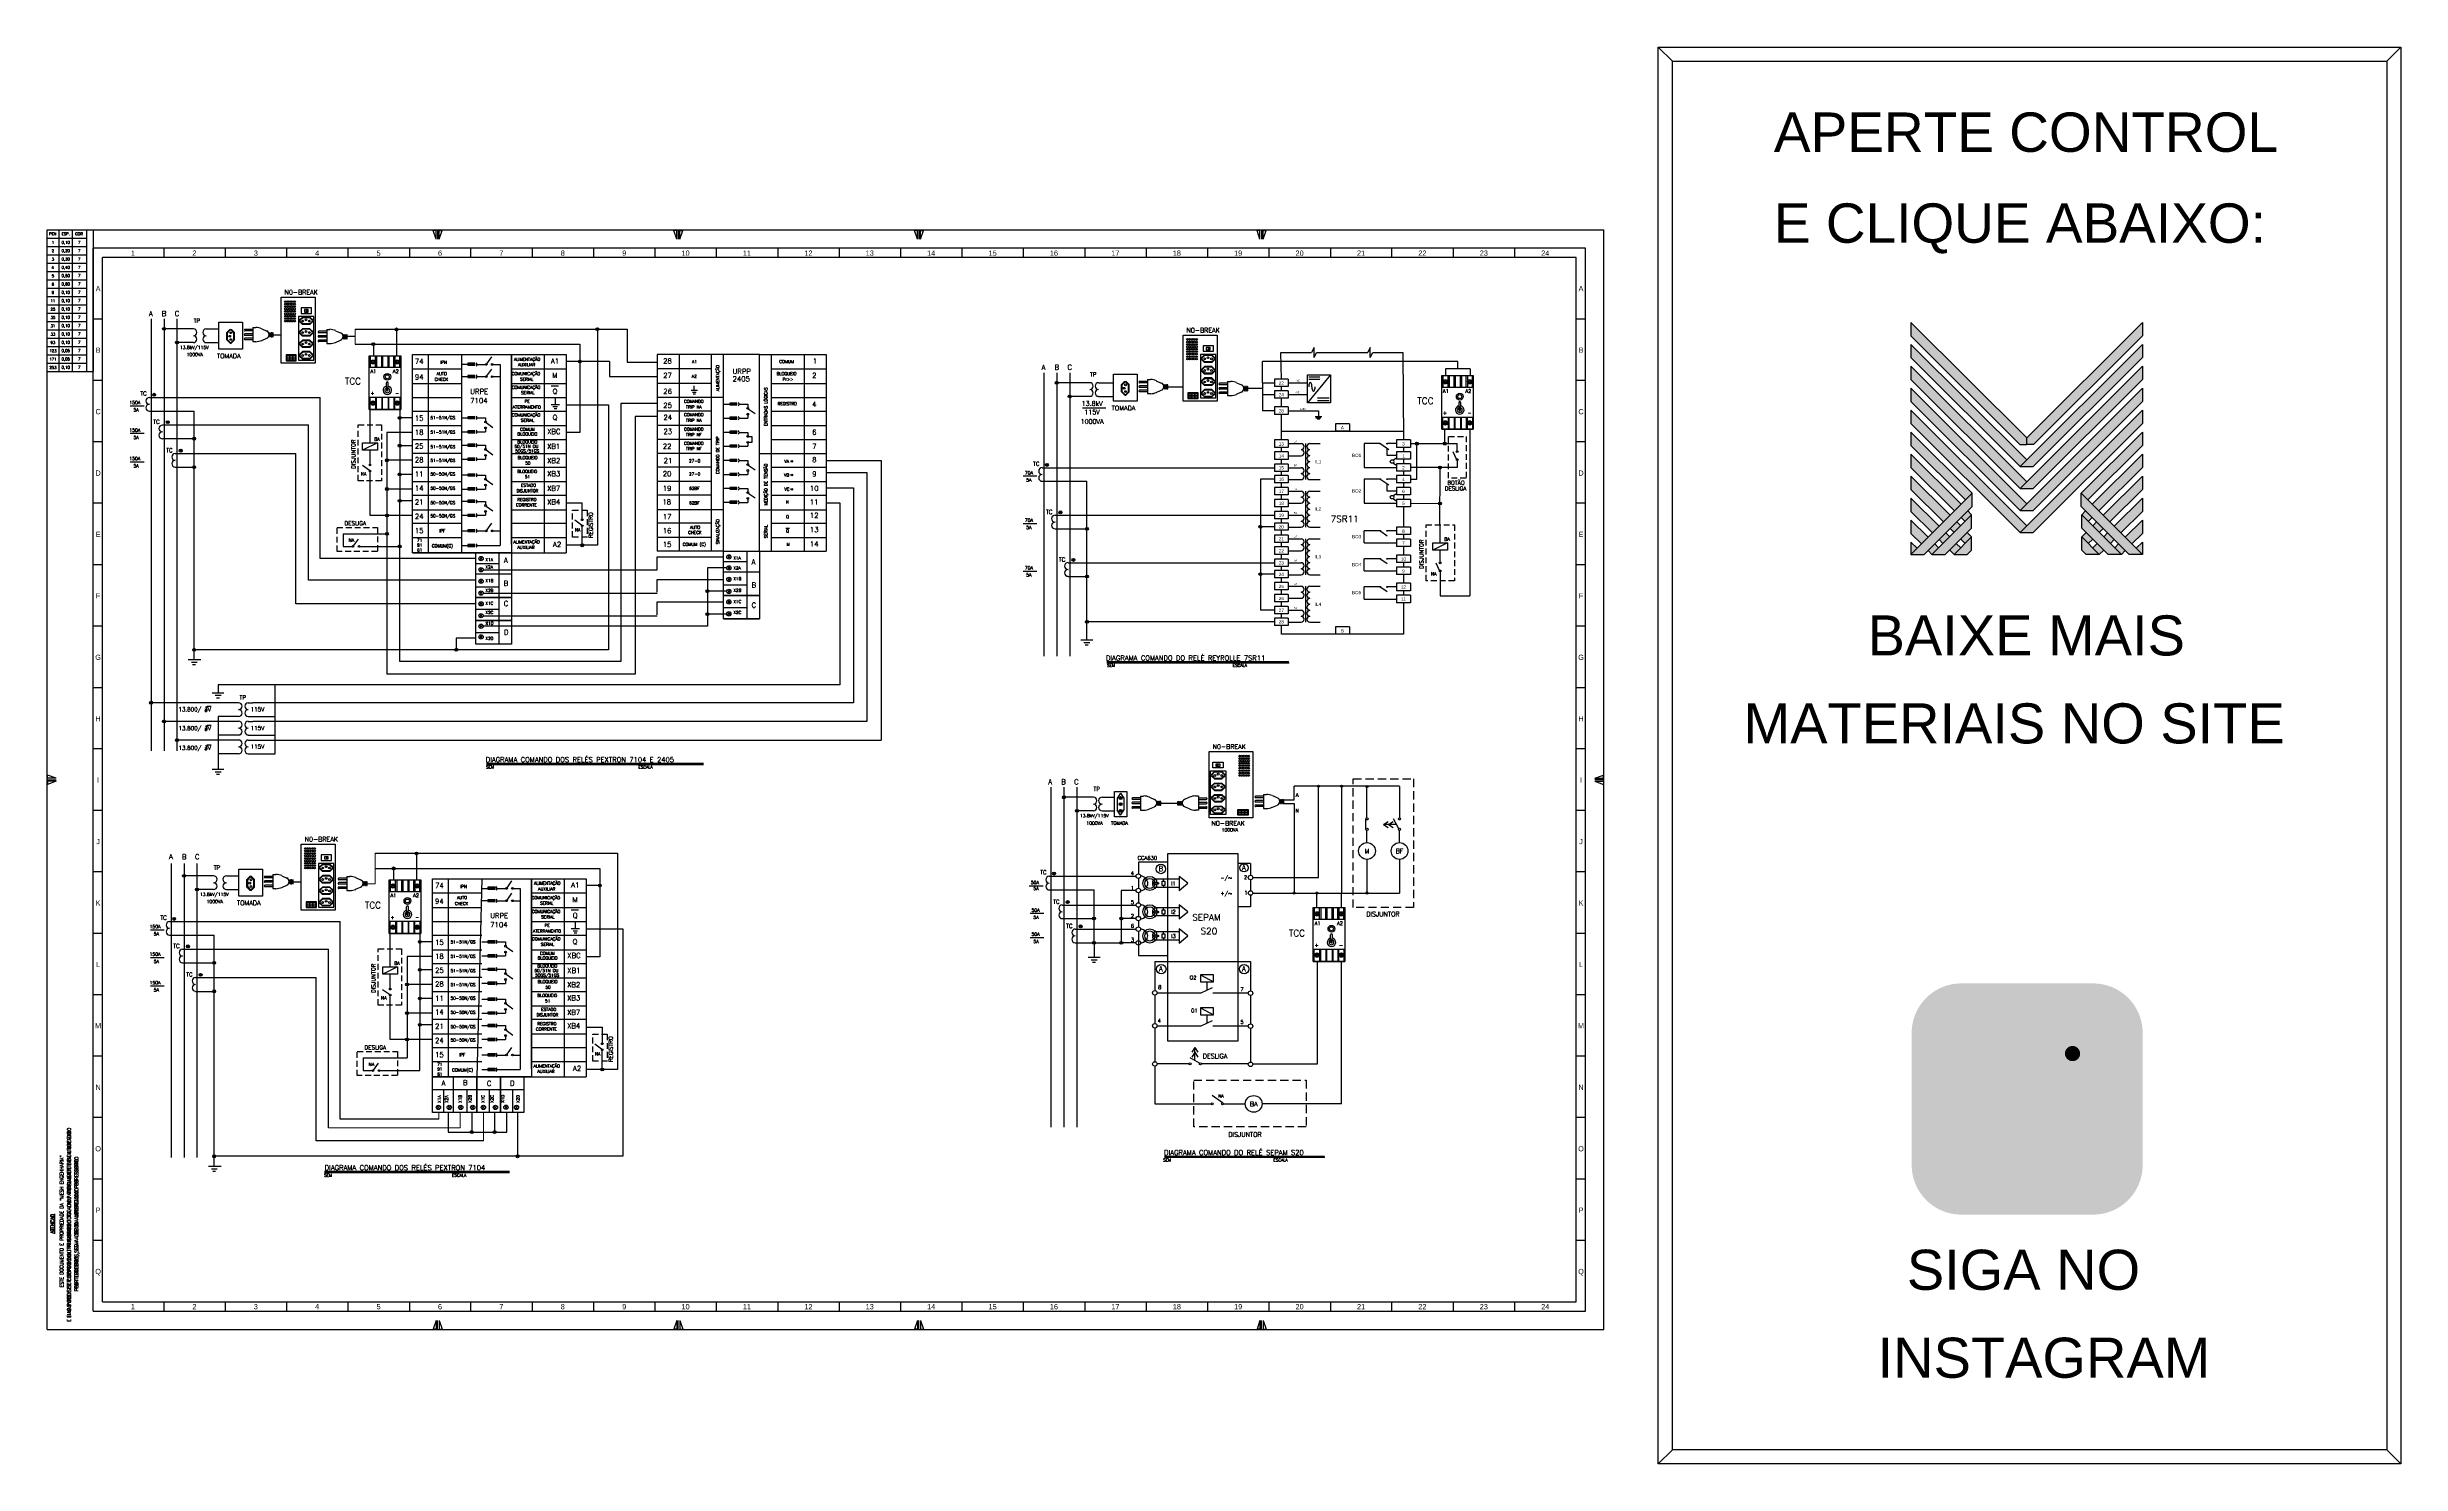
# Model space of a CAD drawing. Header units: millimetres. Extents: x 4701 to 5972, y 985 to 1750.
import ezdxf
from ezdxf.enums import TextEntityAlignment as Align

# ---------------------------------------------------------------- set-up
doc = ezdxf.new("R2010")
doc.units = ezdxf.units.MM
doc.linetypes.add('DASHED', pattern=[19.05, 12.7, -6.35])
doc.linetypes.add('DASHED2', pattern=[9.525, 6.35, -3.175])
doc.layers.get('0').update_dxf_attribs({"plot": 0})
for name, color, linetype in [('BUCHA DE PASSAGEM', 20, 'Continuous'), ('CT00035', 2, 'Continuous'), ('DIMENSÕES', 1, 'Continuous'), ('HACHURAS', 6, 'Continuous'), ('logo01', 10, 'Continuous'), ('logo02', 250, 'Continuous'), ('PEN1', 1, 'Continuous'), ('PEN2', 2, 'Continuous'), ('PEN3', 3, 'Continuous'), ('PEN4', 4, 'Continuous'), ('PEN5', 5, 'Continuous'), ('PEN6', 6, 'Continuous'), ('SEPAM S42', 40, 'Continuous'), ('TEXTO 2', 2, 'Continuous'), ('TEXTO 4', 4, 'Continuous'), ('TEXTO3', 3, 'Continuous')]:
    doc.layers.add(name, color=color, linetype=linetype)
doc.styles.add('ROMANS', font='romans.shx', dxfattribs={"height": 1.8})
doc.styles.add('ROMANS1', font='romans.shx', dxfattribs={"height": 1.8})
doc.styles.add('SR-060', font='romans.shx', dxfattribs={"height": 0.15})
doc.styles.get("Standard").update_dxf_attribs({"font": 'arial.ttf'})
doc.styles.add('TEXTO STAHL', font='arial.ttf')

# ---------------------------------------------------------------- blocks, each defined once
blk = doc.blocks.new('MESH')
at = {"layer": 'logo01'}
h = blk.add_hatch(color=256, dxfattribs=at)
h.dxf.hatch_style = 1
h.paths.add_polyline_path([(30046, 14087), (30046, 13835), (32119, 11769), (32248, 11769), (32248, 11893)])
h.paths.add_polyline_path([(30046, 13670), (30046, 13418), (32121, 11349), (32248, 11475)])
h.paths.add_polyline_path([(30046, 13253), (30046, 13001), (32121, 10932), (32248, 11058)])
h.paths.add_polyline_path([(30046, 12835), (30046, 12583), (32121, 10515), (32248, 10641)])
h.paths.add_polyline_path([(30046, 12418), (30046, 12166), (32121, 10097), (32248, 10223)])
h.paths.add_polyline_path([(30046, 12001), (30046, 11749), (31084, 10714), (31211, 10840)])
h.paths.add_polyline_path([(30046, 11583), (30046, 11331), (30875, 10505), (31001, 10631)])
h.paths.add_polyline_path([(30046, 11166), (30046, 10914), (30666, 10296), (30792, 10422)])
h.paths.add_polyline_path([(30046, 10749), (30046, 10497), (30456, 10088), (30583, 10214)])
h.paths.add_polyline_path([(30046, 10331), (30046, 10079), (30247, 9879), (30373, 10005)])
h.paths.add_polyline_path([(30164, 9796), (30046, 9914), (30046, 9679)])
h.paths.add_polyline_path([(30574, 9805), (30500, 9879), (30373, 9753), (30448, 9679)])
h.paths.add_polyline_path([(30784, 10013), (30709, 10088), (30583, 9962), (30657, 9887)])
h.paths.add_polyline_path([(30993, 9805), (30910, 9887), (30784, 9761), (30867, 9679)])
h.paths.add_polyline_path([(30993, 10222), (30918, 10296), (30792, 10170), (30867, 10096)])
h.paths.add_polyline_path([(31119, 10096), (30993, 9970), (31076, 9887), (31202, 10013)])
h.paths.add_polyline_path([(31202, 10431), (31128, 10505), (31001, 10379), (31076, 10305)], flags=17)
h.paths.add_polyline_path([(33284, 10840), (33284, 10588), (34196, 9679), (34449, 9679)])
h.paths.add_polyline_path([(33293, 10431), (33293, 10179), (33794, 9679), (34047, 9679)])
h.paths.add_polyline_path([(33293, 10013), (33293, 9761), (33376, 9679), (33628, 9679)], flags=17)
at = {"layer": 'logo02'}
h = blk.add_hatch(color=256, dxfattribs=at)
h.dxf.hatch_style = 1
h.paths.add_polyline_path([(34449, 13835), (34449, 14087), (32248, 11893), (32248, 11769), (32376, 11769)])
h.paths.add_polyline_path([(34449, 13418), (34449, 13670), (32121, 11349), (32374, 11349)])
h.paths.add_polyline_path([(34449, 13001), (34449, 13253), (32121, 10932), (32374, 10932)])
h.paths.add_polyline_path([(34449, 12583), (34449, 12835), (32121, 10515), (32374, 10515)])
h.paths.add_polyline_path([(34449, 12166), (34449, 12418), (32121, 10097), (32374, 10097)])
h.paths.add_polyline_path([(34449, 11749), (34449, 12001), (33284, 10840), (33411, 10714)], flags=17)
h.paths.add_polyline_path([(34449, 11331), (34449, 11583), (33494, 10631), (33620, 10505)], flags=17)
h.paths.add_polyline_path([(34449, 10914), (34449, 11166), (33703, 10422), (33829, 10296)], flags=17)
h.paths.add_polyline_path([(34449, 10497), (34449, 10749), (33912, 10214), (34039, 10088)])
h.paths.add_polyline_path([(34449, 10331), (34122, 10005), (34248, 9879), (34449, 10079)])
h.paths.add_polyline_path([(33577, 10296), (33502, 10222), (33628, 10096), (33703, 10170)])
h.paths.add_polyline_path([(33367, 10505), (33293, 10431), (33419, 10305), (33494, 10379)], flags=17)
h.paths.add_polyline_path([(33376, 10096), (33293, 10013), (33419, 9887), (33502, 9970)])
h.paths.add_polyline_path([(33786, 10088), (33711, 10013), (33838, 9887), (33912, 9962)])
h.paths.add_polyline_path([(33585, 9887), (33502, 9805), (33628, 9679), (33711, 9761)])
h.paths.add_polyline_path([(33995, 9879), (33921, 9805), (34047, 9679), (34122, 9753)])
h.paths.add_polyline_path([(34449, 9914), (34331, 9796), (34449, 9679)])
h.paths.add_polyline_path([(31202, 10013), (30867, 9679), (31119, 9679), (31202, 9761)], flags=17)
h.paths.add_polyline_path([(31202, 10179), (31202, 10431), (30448, 9679), (30701, 9679)])
h.paths.add_polyline_path([(31211, 10588), (31211, 10840), (30046, 9679), (30299, 9679)])
at = {"layer": 'logo01'}
for p, q in [((30046, 14087), (30046, 13835)), ((30046, 14087), (32248, 11893)), ((30046, 13835), (32119, 11769)), ((30046, 13670), (30046, 13418)), ((30046, 13670), (32248, 11475)), ((30046, 13418), (32121, 11349)), ((30046, 13253), (30046, 13001)), ((30046, 13253), (32248, 11058)), ((30046, 13001), (32121, 10932)), ((30046, 12835), (30046, 12583)), ((30046, 12835), (32248, 10641)), ((30046, 12583), (32121, 10515)), ((30046, 12418), (30046, 12166)), ((30046, 12418), (32248, 10223)), ((30046, 12166), (32121, 10097)), ((30046, 12001), (30046, 11749)), ((30046, 12001), (31211, 10840)), ((30046, 11749), (31084, 10714)), ((32119, 11769), (32248, 11769)), ((30046, 11583), (30046, 11331)), ((30046, 11583), (31001, 10631)), ((30046, 11331), (30875, 10505)), ((30046, 11166), (30046, 10914)), ((30046, 11166), (30792, 10422)), ((30046, 10914), (30666, 10296)), ((30046, 10749), (30046, 10497)), ((30046, 10749), (30583, 10214)), ((33284, 10840), (34449, 9679)), ((33284, 10588), (33284, 10840)), ((30046, 10497), (30456, 10088)), ((30046, 10331), (30046, 10079)), ((30046, 10331), (30373, 10005)), ((30918, 10296), (30993, 10222)), ((31001, 10379), (31076, 10305)), ((31128, 10505), (31202, 10431)), ((33284, 10588), (34196, 9679)), ((33293, 10431), (34047, 9679)), ((33293, 10179), (33293, 10431)), ((30046, 10079), (30247, 9879)), ((30046, 9914), (30046, 9679)), ((30046, 9914), (30164, 9796)), ((30500, 9879), (30574, 9805)), ((30583, 9962), (30657, 9887)), ((30709, 10088), (30784, 10013)), ((30792, 10170), (30867, 10096)), ((30910, 9887), (30993, 9805)), ((30993, 9970), (31076, 9887)), ((31119, 10096), (31202, 10013)), ((33293, 10179), (33794, 9679)), ((33293, 10013), (33628, 9679)), ((33293, 9761), (33293, 10013)), ((30373, 9753), (30448, 9679)), ((30784, 9761), (30867, 9679)), ((33293, 9761), (33376, 9679)), ((33628, 9679), (33376, 9679)), ((34047, 9679), (33794, 9679)), ((34449, 9679), (34196, 9679))]:
    blk.add_line(p, q, dxfattribs=at)
at = {"layer": 'logo02'}
for p, q in [((34449, 14087), (32248, 11893)), ((34449, 14087), (34449, 13835)), ((34449, 13670), (32121, 11349)), ((34449, 13835), (32376, 11769)), ((34449, 13670), (34449, 13418)), ((34449, 13253), (32121, 10932)), ((34449, 13418), (32374, 11349)), ((34449, 13001), (32374, 10932)), ((34449, 13253), (34449, 13001)), ((34449, 12835), (32121, 10515)), ((34449, 12583), (32374, 10515)), ((34449, 12835), (34449, 12583)), ((34449, 12418), (32121, 10097)), ((34449, 12166), (32374, 10097)), ((34449, 12418), (34449, 12166)), ((32248, 11769), (32248, 11893)), ((32376, 11769), (32248, 11769)), ((34449, 12001), (33284, 10840)), ((34449, 11749), (33411, 10714)), ((34449, 12001), (34449, 11749)), ((32121, 11349), (32374, 11349)), ((34449, 11583), (33494, 10631)), ((34449, 11331), (33620, 10505)), ((34449, 11583), (34449, 11331)), ((31211, 10840), (30046, 9679)), ((31211, 10588), (31211, 10840)), ((32121, 10932), (32374, 10932)), ((34449, 11166), (33703, 10422)), ((34449, 10914), (33829, 10296)), ((34449, 10749), (33912, 10214)), ((34449, 11166), (34449, 10914)), ((34449, 10749), (34449, 10497)), ((31211, 10588), (30299, 9679)), ((31202, 10431), (30448, 9679)), ((31202, 10179), (31202, 10431)), ((32121, 10515), (32374, 10515)), ((33367, 10505), (33293, 10431)), ((33494, 10379), (33419, 10305)), ((33577, 10296), (33502, 10222)), ((34449, 10497), (34039, 10088)), ((34449, 10331), (34122, 10005)), ((34449, 10331), (34449, 10079)), ((31202, 10179), (30701, 9679)), ((31202, 10013), (30867, 9679)), ((31202, 9761), (31202, 10013)), ((32121, 10097), (32374, 10097)), ((33376, 10096), (33293, 10013)), ((33502, 9970), (33419, 9887)), ((33585, 9887), (33502, 9805)), ((33703, 10170), (33628, 10096)), ((33786, 10088), (33711, 10013)), ((33912, 9962), (33838, 9887)), ((33995, 9879), (33921, 9805)), ((34449, 10079), (34248, 9879)), ((34449, 9914), (34331, 9796)), ((34449, 9914), (34449, 9679)), ((30046, 9679), (30299, 9679)), ((30448, 9679), (30701, 9679)), ((30867, 9679), (31119, 9679)), ((31202, 9761), (31119, 9679)), ((33711, 9761), (33628, 9679)), ((34122, 9753), (34047, 9679))]:
    blk.add_line(p, q, dxfattribs=at)

msp = doc.modelspace()

# ---------------------------------------------------------------- hatches: boundary and pattern name
at = {"layer": 'BUCHA DE PASSAGEM'}
h = msp.add_hatch(color=18, dxfattribs=at)
h.dxf.hatch_style = 1
h.paths.add_polyline_path([(5805.8, 1244.3), (5734.6, 1244.3, 0.414214), (5707.8, 1217.6), (5707.8, 1146.2, 0.414214), (5734.6, 1119.4), (5805.8, 1119.4, 0.414214), (5832.6, 1146.2), (5832.6, 1217.6, 0.414214)])
h.paths.add_polyline_path([(5752.9, 1227), (5787.5, 1227, -0.414214), (5815.2, 1199.3), (5815.2, 1164.5, -0.414214), (5787.5, 1136.8), (5752.9, 1136.8, -0.414214), (5725.2, 1164.5), (5725.2, 1199.3, -0.414214)], flags=16)
h.paths.add_polyline_path([(5752.9, 1218.8), (5787.5, 1218.8, -0.414214), (5807, 1199.3), (5807, 1164.5, -0.414214), (5787.5, 1145), (5752.9, 1145, -0.414214), (5733.4, 1164.5), (5733.4, 1199.3, -0.414214)], flags=0)
h.paths.add_polyline_path([(5791.4, 1181.9, -1), (5749, 1181.9, -1)], flags=0)
h.paths.add_polyline_path([(5783.2, 1181.9, -1), (5757.2, 1181.9, -1)], flags=0)
h.paths.add_polyline_path([(5798.8, 1206.4, -1), (5790.6, 1206.4, -1)], flags=0)
h.paths.add_polyline_path([(5787.5, 1218.8), (5752.9, 1218.8, 0.414214), (5733.4, 1199.3), (5733.4, 1164.5, 0.414214), (5752.9, 1145), (5787.5, 1145, 0.414214), (5807, 1164.5), (5807, 1199.3, 0.414214)], flags=0)
h.paths.add_polyline_path([(5757.2, 1181.9, 1), (5783.2, 1181.9, 1)], flags=0)
h = msp.add_hatch(color=0, dxfattribs=at)
h.dxf.hatch_style = 1
h.paths.add_polyline_path([(5752.9, 1227, 0.414214), (5725.2, 1199.3), (5725.2, 1164.5, 0.414214), (5752.9, 1136.8), (5787.5, 1136.8, 0.414214), (5815.2, 1164.5), (5815.2, 1199.3, 0.414214), (5787.5, 1227)])
h.paths.add_polyline_path([(5798.8, 1206.4, -1), (5790.6, 1206.4, -1)], flags=16)
h.paths.add_polyline_path([(5791.4, 1181.9, -1), (5749, 1181.9, -1)], flags=16)
h.paths.add_polyline_path([(5783.2, 1181.9, -1), (5757.2, 1181.9, -1)], flags=0)
h = msp.add_hatch(color=18, dxfattribs=at)
h.dxf.hatch_style = 1
h.paths.add_polyline_path([(5787.5, 1218.8), (5752.9, 1218.8, 0.414214), (5733.4, 1199.3), (5733.4, 1164.5, 0.414214), (5752.9, 1145), (5787.5, 1145, 0.414214), (5807, 1164.5), (5807, 1199.3, 0.414214)])
h.paths.add_polyline_path([(5791.4, 1181.9, -1), (5749, 1181.9, -1)], flags=16)
h.paths.add_polyline_path([(5783.2, 1181.9, -1), (5757.2, 1181.9, -1)], flags=0)
h.paths.add_polyline_path([(5790.6, 1206.4, -1), (5798.8, 1206.4, -1)], flags=16)
h.paths.add_polyline_path([(5783.2, 1181.9, 1), (5757.2, 1181.9, 1)], flags=0)
h = msp.add_hatch(color=0, dxfattribs=at)
h.dxf.hatch_style = 1
h.paths.add_polyline_path([(5798.8, 1206.4, 1), (5790.6, 1206.4, 1)])
h = msp.add_hatch(color=0, dxfattribs=at)
h.dxf.hatch_style = 1
h.paths.add_polyline_path([(5749, 1181.9, 1), (5791.4, 1181.9, 1)])
h.paths.add_polyline_path([(5783.2, 1181.9, -1), (5757.2, 1181.9, -1)], flags=16)
h = msp.add_hatch(color=18, dxfattribs=at)
h.dxf.hatch_style = 1
h.paths.add_polyline_path([(5757.2, 1181.9, 1), (5783.2, 1181.9, 1)])
at = {"layer": 'PEN1'}
for points in [[(4931.7, 1579.2), (4927.9, 1579.2), (4927.9, 1578.2), (4931.7, 1578.2)], [(4931.7, 1572.6), (4927.9, 1572.6), (4927.9, 1571.6), (4931.7, 1571.6)], [(5073.3, 1557.7), (5069.5, 1557.7), (5069.5, 1556.7), (5073.3, 1556.7)], [(4931.7, 1550.3), (4927.9, 1550.3), (4927.9, 1549.3), (4931.7, 1549.3)], [(4931.7, 1542.8), (4927.9, 1542.8), (4927.9, 1541.7), (4931.7, 1541.7)], [(5073.3, 1550.1), (5069.5, 1550.1), (5069.5, 1549.1), (5073.3, 1549.1)], [(5073.3, 1542.5), (5069.5, 1542.5), (5069.5, 1541.5), (5073.3, 1541.5)], [(4931.7, 1535.5), (4927.9, 1535.5), (4927.9, 1534.5), (4931.7, 1534.5)], [(4931.7, 1528), (4927.9, 1528), (4927.9, 1526.9), (4931.7, 1526.9)], [(5073.3, 1535), (5069.5, 1535), (5069.5, 1534), (5073.3, 1534)], [(5073.3, 1527.3), (5069.5, 1527.3), (5069.5, 1526.3), (5073.3, 1526.3)], [(4931.7, 1519.4), (4927.9, 1519.4), (4927.9, 1518.4), (4931.7, 1518.4)], [(5073.3, 1519.7), (5069.5, 1519.7), (5069.5, 1518.7), (5073.3, 1518.7)], [(4931.7, 1511.9), (4927.9, 1511.9), (4927.9, 1510.8), (4931.7, 1510.8)], [(4931.7, 1505.2), (4927.9, 1505.2), (4927.9, 1504.2), (4931.7, 1504.2)], [(5073.3, 1512.2), (5069.5, 1512.2), (5069.5, 1511.2), (5073.3, 1511.2)], [(5073.3, 1504.7), (5069.5, 1504.7), (5069.5, 1503.7), (5073.3, 1503.7)], [(4931.7, 1497.6), (4927.9, 1497.6), (4927.9, 1496.6), (4931.7, 1496.6)], [(4931.7, 1489.3), (4927.9, 1489.3), (4927.9, 1488.3), (4931.7, 1488.3)], [(4931.7, 1481.3), (4927.9, 1481.3), (4927.9, 1480.3), (4931.7, 1480.3)], [(4942.6, 1296.2), (4938.7, 1296.2), (4938.7, 1295.1), (4942.6, 1295.1)], [(4942.6, 1289.5), (4938.7, 1289.5), (4938.7, 1288.5), (4942.6, 1288.5)], [(4942.6, 1267.2), (4938.7, 1267.2), (4938.7, 1266.2), (4942.6, 1266.2)], [(4942.6, 1259.7), (4938.7, 1259.7), (4938.7, 1258.7), (4942.6, 1258.7)], [(4942.6, 1252.4), (4938.7, 1252.4), (4938.7, 1251.4), (4942.6, 1251.4)], [(4942.6, 1244.9), (4938.7, 1244.9), (4938.7, 1243.9), (4942.6, 1243.9)], [(4942.6, 1236.3), (4938.7, 1236.3), (4938.7, 1235.3), (4942.6, 1235.3)], [(4942.6, 1228.8), (4938.7, 1228.8), (4938.7, 1227.8), (4942.6, 1227.8)], [(4942.6, 1222.1), (4938.7, 1222.1), (4938.7, 1221.1), (4942.6, 1221.1)], [(4942.6, 1214.6), (4938.7, 1214.6), (4938.7, 1213.5), (4942.6, 1213.5)], [(4942.6, 1206.2), (4938.7, 1206.2), (4938.7, 1205.2), (4942.6, 1205.2)], [(4942.6, 1198.3), (4938.7, 1198.3), (4938.7, 1197.3), (4942.6, 1197.3)]]:
    msp.add_hatch(color=256, dxfattribs=at).paths.add_polyline_path(points)
h = msp.add_hatch(color=1, dxfattribs=at)
h.dxf.hatch_style = 1
h.paths.add_polyline_path([(5387.4, 1351.3), (5387.4, 1350.8), (5388, 1350.8, 0.414214)])
h.paths.add_polyline_path([(5387.4, 1351.3, 0.414214), (5386.9, 1350.8), (5387.4, 1350.8)])
h.paths.add_polyline_path([(5388, 1350.8), (5387.4, 1350.8), (5386.9, 1350.8, 1)])
h = msp.add_hatch(color=1, dxfattribs=at)
h.dxf.hatch_style = 1
h.paths.add_polyline_path([(5399.9, 1351.3), (5399.9, 1350.8), (5400.5, 1350.8, 0.414214)])
h.paths.add_polyline_path([(5399.9, 1351.3, 0.414214), (5399.3, 1350.8), (5399.9, 1350.8)])
h.paths.add_polyline_path([(5400.5, 1350.8), (5399.9, 1350.8), (5399.3, 1350.8, 1)])
h = msp.add_hatch(color=1, dxfattribs=at)
h.dxf.hatch_style = 1
h.paths.add_polyline_path([(5413.6, 1351.1), (5413.6, 1350.6), (5414.1, 1350.6, 0.414214)])
h.paths.add_polyline_path([(5413.6, 1351.1, 0.414214), (5413, 1350.6), (5413.6, 1350.6)])
h.paths.add_polyline_path([(5414.1, 1350.6), (5413.6, 1350.6), (5413, 1350.6, 1)])
h = msp.add_hatch(color=1, dxfattribs=at)
h.dxf.hatch_style = 1
h.paths.add_polyline_path([(5374.3, 1293.7), (5374.3, 1293.1), (5374.9, 1293.1, 0.414214)])
h.paths.add_polyline_path([(5374.3, 1293.7, 0.414214), (5373.8, 1293.1), (5374.3, 1293.1)])
h.paths.add_polyline_path([(5374.9, 1293.1), (5374.3, 1293.1), (5373.8, 1293.1, 1)])
h = msp.add_hatch(color=1, dxfattribs=at)
h.dxf.hatch_style = 1
h.paths.add_polyline_path([(5386.5, 1293.7), (5386.5, 1293.1), (5387, 1293.1, 0.414214)])
h.paths.add_polyline_path([(5386.5, 1293.7, 0.414214), (5385.9, 1293.1), (5386.5, 1293.1)])
h.paths.add_polyline_path([(5387, 1293.1), (5386.5, 1293.1), (5385.9, 1293.1, 1)])
h = msp.add_hatch(color=1, dxfattribs=at)
h.dxf.hatch_style = 1
h.paths.add_polyline_path([(5413.6, 1293.7), (5413.6, 1293.1), (5414.1, 1293.1, 0.414214)])
h.paths.add_polyline_path([(5413.6, 1293.7, 0.414214), (5413, 1293.1), (5413.6, 1293.1)])
h.paths.add_polyline_path([(5414.1, 1293.1), (5413.6, 1293.1), (5413, 1293.1, 1)])
at = {"layer": 'PEN2'}
h = msp.add_hatch(color=256, dxfattribs=at)
h.dxf.hatch_style = 1
h.paths.add_polyline_path([(5103.3, 1526.2, 1), (5102.5, 1526.2, 1)])
h = msp.add_hatch(color=256, dxfattribs=at)
h.dxf.hatch_style = 1
h.paths.add_polyline_path([(5103.3, 1518.9, 1), (5102.5, 1518.9, 1)])
h = msp.add_hatch(color=256, dxfattribs=at)
h.dxf.hatch_style = 1
h.paths.add_polyline_path([(5103.3, 1511.1, 1), (5102.5, 1511.1, 1)])
at = {"layer": 'PEN3'}
h = msp.add_hatch(color=256, dxfattribs=at)
h.paths.add_polyline_path([(4763.8, 1598.6, 0.414214), (4763, 1597.8), (4763.8, 1597.8)])
h.paths.add_polyline_path([(4763.8, 1598.6), (4763.8, 1597.8), (4764.6, 1597.8, 0.414214)])
h.paths.add_polyline_path([(4764.6, 1597.8), (4763, 1597.8, 1)])
h = msp.add_hatch(color=256, dxfattribs=at)
h.paths.add_polyline_path([(4770.8, 1591.2, 0.414214), (4770, 1590.4), (4770.8, 1590.4)])
h.paths.add_polyline_path([(4770.8, 1591.2), (4770.8, 1590.4), (4771.6, 1590.4, 0.414214)])
h.paths.add_polyline_path([(4771.6, 1590.4), (4770, 1590.4, 1)])
h = msp.add_hatch(color=256, dxfattribs=at)
h.paths.add_polyline_path([(4876.9, 1590.3, 0.414214), (4876.1, 1589.5), (4876.9, 1589.5)])
h.paths.add_polyline_path([(4876.9, 1590.3), (4876.9, 1589.5), (4877.7, 1589.5, 0.414214)])
h.paths.add_polyline_path([(4877.7, 1589.5), (4876.1, 1589.5, 1)])
h = msp.add_hatch(color=256, dxfattribs=at)
h.paths.add_polyline_path([(4889.4, 1598.3, 0.414214), (4888.6, 1597.5), (4889.4, 1597.5)])
h.paths.add_polyline_path([(4889.4, 1598.3), (4889.4, 1597.5), (4890.2, 1597.5, 0.414214)])
h.paths.add_polyline_path([(4890.2, 1597.5), (4888.6, 1597.5, 1)])
h = msp.add_hatch(color=256, dxfattribs=at)
h.paths.add_polyline_path([(4997.9, 1598.4, 0.414214), (4997.2, 1597.6), (4997.9, 1597.6)])
h.paths.add_polyline_path([(4997.9, 1598.4), (4997.9, 1597.6), (4998.7, 1597.6, 0.414214)])
h.paths.add_polyline_path([(4998.7, 1597.6), (4997.2, 1597.6, 1)])
h = msp.add_hatch(color=256, dxfattribs=at)
h.paths.add_polyline_path([(4988.4, 1581, 0.414214), (4987.6, 1580.2), (4988.4, 1580.2)])
h.paths.add_polyline_path([(4988.4, 1581), (4988.4, 1580.2), (4989.2, 1580.2, 0.414214)])
h.paths.add_polyline_path([(4989.2, 1580.2), (4987.6, 1580.2, 1)])
h = msp.add_hatch(color=256, dxfattribs=at)
h.paths.add_polyline_path([(4758.5, 1563, 0.414214), (4757.7, 1562.2), (4758.5, 1562.2)])
h.paths.add_polyline_path([(4758.5, 1563), (4758.5, 1562.2), (4759.3, 1562.2, 0.414214)])
h.paths.add_polyline_path([(4759.3, 1562.2), (4757.7, 1562.2, 1)])
h = msp.add_hatch(color=256, dxfattribs=at)
h.paths.add_polyline_path([(4765.8, 1548.2, 0.414214), (4765.1, 1547.4), (4765.8, 1547.4)])
h.paths.add_polyline_path([(4765.8, 1548.2), (4765.8, 1547.4), (4766.6, 1547.4, 0.414214)])
h.paths.add_polyline_path([(4766.6, 1547.4), (4765.1, 1547.4, 1)])
h = msp.add_hatch(color=256, dxfattribs=at)
h.paths.add_polyline_path([(4780.1, 1539.3, 0.414214), (4779.3, 1538.5), (4780.1, 1538.5)])
h.paths.add_polyline_path([(4780.1, 1539.3), (4780.1, 1538.5), (4780.9, 1538.5, 0.414214)])
h.paths.add_polyline_path([(4780.9, 1538.5), (4779.3, 1538.5, 1)])
h = msp.add_hatch(color=256, dxfattribs=at)
h.paths.add_polyline_path([(4891.1, 1550.5, 0.414214), (4890.3, 1549.7), (4891.1, 1549.7)])
h.paths.add_polyline_path([(4891.1, 1550.5), (4891.1, 1549.7), (4891.9, 1549.7, 0.414214)])
h.paths.add_polyline_path([(4891.9, 1549.7), (4890.3, 1549.7, 1)])
h = msp.add_hatch(color=256, dxfattribs=at)
h.paths.add_polyline_path([(4772.8, 1532.7, 0.414214), (4772, 1532), (4772.8, 1532)])
h.paths.add_polyline_path([(4772.8, 1532.7), (4772.8, 1532), (4773.6, 1532, 0.414214)])
h.paths.add_polyline_path([(4773.6, 1532), (4772, 1532, 1)])
h = msp.add_hatch(color=256, dxfattribs=at)
h.paths.add_polyline_path([(4884.2, 1527.6, 0.414214), (4883.4, 1526.8), (4884.2, 1526.8)])
h.paths.add_polyline_path([(4884.2, 1527.6), (4884.2, 1526.8), (4885, 1526.8, 0.414214)])
h.paths.add_polyline_path([(4885, 1526.8), (4883.4, 1526.8, 1)])
h = msp.add_hatch(color=256, dxfattribs=at)
h.paths.add_polyline_path([(4891.1, 1535.5, 0.414214), (4890.3, 1534.7), (4891.1, 1534.7)])
h.paths.add_polyline_path([(4891.1, 1535.5), (4891.1, 1534.7), (4891.9, 1534.7, 0.414214)])
h.paths.add_polyline_path([(4891.9, 1534.7), (4890.3, 1534.7, 1)])
h = msp.add_hatch(color=256, dxfattribs=at)
h.paths.add_polyline_path([(4780.1, 1523.9, 0.414214), (4779.3, 1523.1), (4780.1, 1523.1)])
h.paths.add_polyline_path([(4780.1, 1523.9), (4780.1, 1523.1), (4780.9, 1523.1, 0.414214)])
h.paths.add_polyline_path([(4780.9, 1523.1), (4779.3, 1523.1, 1)])
h = msp.add_hatch(color=256, dxfattribs=at)
h.paths.add_polyline_path([(4891.1, 1520, 0.414214), (4890.3, 1519.2), (4891.1, 1519.2)])
h.paths.add_polyline_path([(4891.1, 1520), (4891.1, 1519.2), (4891.9, 1519.2, 0.414214)])
h.paths.add_polyline_path([(4891.9, 1519.2), (4890.3, 1519.2, 1)])
h = msp.add_hatch(color=256, dxfattribs=at)
h.paths.add_polyline_path([(4884.2, 1512.1, 0.414214), (4883.4, 1511.3), (4884.2, 1511.3)])
h.paths.add_polyline_path([(4884.2, 1512.1), (4884.2, 1511.3), (4885, 1511.3, 0.414214)])
h.paths.add_polyline_path([(4885, 1511.3), (4883.4, 1511.3, 1)])
h = msp.add_hatch(color=256, dxfattribs=at)
h.paths.add_polyline_path([(4891.1, 1505.7, 0.414214), (4890.3, 1504.9), (4891.1, 1504.9)])
h.paths.add_polyline_path([(4891.1, 1505.7), (4891.1, 1504.9), (4891.9, 1504.9, 0.414214)])
h.paths.add_polyline_path([(4891.9, 1504.9), (4890.3, 1504.9, 1)])
h = msp.add_hatch(color=256, dxfattribs=at)
h.paths.add_polyline_path([(4884.2, 1497.8, 0.414214), (4883.4, 1497), (4884.2, 1497)])
h.paths.add_polyline_path([(4884.2, 1497.8), (4884.2, 1497), (4885, 1497, 0.414214)])
h.paths.add_polyline_path([(4885, 1497), (4883.4, 1497, 1)])
h = msp.add_hatch(color=256, dxfattribs=at)
h.paths.add_polyline_path([(4884.2, 1487.9, 0.414214), (4883.4, 1487.1), (4884.2, 1487.1)])
h.paths.add_polyline_path([(4884.2, 1487.9), (4884.2, 1487.1), (4885, 1487.1, 0.414214)])
h.paths.add_polyline_path([(4885, 1487.1), (4883.4, 1487.1, 1)])
h = msp.add_hatch(color=256, dxfattribs=at)
h.paths.add_polyline_path([(4891.1, 1481, 0.414214), (4890.3, 1480.3), (4891.1, 1480.3)])
h.paths.add_polyline_path([(4891.1, 1481), (4891.1, 1480.3), (4891.9, 1480.3, 0.414214)])
h.paths.add_polyline_path([(4891.9, 1480.3), (4890.3, 1480.3, 1)])
h = msp.add_hatch(color=256, dxfattribs=at)
h.paths.add_polyline_path([(4989.7, 1481.7, 0.414214), (4988.9, 1480.9), (4989.7, 1480.9)])
h.paths.add_polyline_path([(4989.7, 1481.7), (4989.7, 1480.9), (4990.5, 1480.9, 0.414214)])
h.paths.add_polyline_path([(4990.5, 1480.9), (4988.9, 1480.9, 1)])
h = msp.add_hatch(color=256, dxfattribs=at)
h.paths.add_polyline_path([(5057.3, 1456.9, 0.414214), (5056.5, 1456.1), (5057.3, 1456.1)])
h.paths.add_polyline_path([(5057.3, 1456.9), (5057.3, 1456.1), (5058.1, 1456.1, 0.414214)])
h.paths.add_polyline_path([(5058.1, 1456.1), (5056.5, 1456.1, 1)])
h = msp.add_hatch(color=256, dxfattribs=at)
h.paths.add_polyline_path([(5057.3, 1444.5, 0.414214), (5056.5, 1443.7), (5057.3, 1443.7)])
h.paths.add_polyline_path([(5057.3, 1444.5), (5057.3, 1443.7), (5058.1, 1443.7, 0.414214)])
h.paths.add_polyline_path([(5058.1, 1443.7), (5056.5, 1443.7, 1)])
h = msp.add_hatch(color=256, dxfattribs=at)
h.paths.add_polyline_path([(4780.1, 1425.3, 0.414214), (4779.3, 1424.5), (4780.1, 1424.5)])
h.paths.add_polyline_path([(4780.1, 1425.3), (4780.1, 1424.5), (4780.9, 1424.5, 0.414214)])
h.paths.add_polyline_path([(4780.9, 1424.5), (4779.3, 1424.5, 1)])
h = msp.add_hatch(color=256, dxfattribs=at)
h.paths.add_polyline_path([(4921.7, 1425.3, 0.414214), (4920.9, 1424.5), (4921.7, 1424.5)])
h.paths.add_polyline_path([(4921.7, 1425.3), (4921.7, 1424.5), (4922.5, 1424.5, 0.414214)])
h.paths.add_polyline_path([(4922.5, 1424.5), (4920.9, 1424.5, 1)])
h = msp.add_hatch(color=256, dxfattribs=at)
h.paths.add_polyline_path([(4756.8, 1396.7, 0.414214), (4756, 1395.9), (4756.8, 1395.9)])
h.paths.add_polyline_path([(4756.8, 1396.7), (4756.8, 1395.9), (4757.6, 1395.9, 0.414214)])
h.paths.add_polyline_path([(4757.6, 1395.9), (4756, 1395.9, 1)])
h = msp.add_hatch(color=256, dxfattribs=at)
h.paths.add_polyline_path([(4763.8, 1386.6, 0.414214), (4763, 1385.8), (4763.8, 1385.8)])
h.paths.add_polyline_path([(4763.8, 1386.6), (4763.8, 1385.8), (4764.6, 1385.8, 0.414214)])
h.paths.add_polyline_path([(4764.6, 1385.8), (4763, 1385.8, 1)])
h = msp.add_hatch(color=256, dxfattribs=at)
h.paths.add_polyline_path([(4770.8, 1376.5, 0.414214), (4770, 1375.7), (4770.8, 1375.7)])
h.paths.add_polyline_path([(4770.8, 1376.5), (4770.8, 1375.7), (4771.6, 1375.7, 0.414214)])
h.paths.add_polyline_path([(4771.6, 1375.7), (4770, 1375.7, 1)])
h = msp.add_hatch(color=256, dxfattribs=at)
h.paths.add_polyline_path([(4900.2, 1315.2, 0.414214), (4899.4, 1314.4), (4900.2, 1314.4)])
h.paths.add_polyline_path([(4900.2, 1315.2), (4900.2, 1314.4), (4901, 1314.4, 0.414214)])
h.paths.add_polyline_path([(4901, 1314.4), (4899.4, 1314.4, 1)])
h = msp.add_hatch(color=256, dxfattribs=at)
h.paths.add_polyline_path([(4774.6, 1303.1, 0.414214), (4773.8, 1302.4), (4774.6, 1302.4)])
h.paths.add_polyline_path([(4774.6, 1303.1), (4774.6, 1302.4), (4775.4, 1302.4, 0.414214)])
h.paths.add_polyline_path([(4775.4, 1302.4), (4773.8, 1302.4, 1)])
h = msp.add_hatch(color=256, dxfattribs=at)
h.paths.add_polyline_path([(4887.8, 1307.2, 0.414214), (4887, 1306.4), (4887.8, 1306.4)])
h.paths.add_polyline_path([(4887.8, 1307.2), (4887.8, 1306.4), (4888.6, 1306.4, 0.414214)])
h.paths.add_polyline_path([(4888.6, 1306.4), (4887, 1306.4, 1)])
h = msp.add_hatch(color=256, dxfattribs=at)
h.paths.add_polyline_path([(4999.2, 1297.9, 0.414214), (4998.4, 1297.1), (4999.2, 1297.1)])
h.paths.add_polyline_path([(4999.2, 1297.9), (4999.2, 1297.1), (5000, 1297.1, 0.414214)])
h.paths.add_polyline_path([(5000, 1297.1), (4998.4, 1297.1, 1)])
h = msp.add_hatch(color=256, dxfattribs=at)
h.paths.add_polyline_path([(4781.6, 1295.8, 0.414214), (4780.8, 1295), (4781.6, 1295)])
h.paths.add_polyline_path([(4781.6, 1295.8), (4781.6, 1295), (4782.4, 1295, 0.414214)])
h.paths.add_polyline_path([(4782.4, 1295), (4780.8, 1295, 1)])
h = msp.add_hatch(color=256, dxfattribs=at)
h.paths.add_polyline_path([(4769.3, 1279.9, 0.414214), (4768.5, 1279.1), (4769.3, 1279.1)])
h.paths.add_polyline_path([(4769.3, 1279.9), (4769.3, 1279.1), (4770.1, 1279.1, 0.414214)])
h.paths.add_polyline_path([(4770.1, 1279.1), (4768.5, 1279.1, 1)])
h = msp.add_hatch(color=256, dxfattribs=at)
h.paths.add_polyline_path([(4776.7, 1265.1, 0.414214), (4775.9, 1264.3), (4776.7, 1264.3)])
h.paths.add_polyline_path([(4776.7, 1265.1), (4776.7, 1264.3), (4777.5, 1264.3, 0.414214)])
h.paths.add_polyline_path([(4777.5, 1264.3), (4775.9, 1264.3, 1)])
h = msp.add_hatch(color=256, dxfattribs=at)
h.paths.add_polyline_path([(4902, 1267.4, 0.414214), (4901.2, 1266.7), (4902, 1266.7)])
h.paths.add_polyline_path([(4902, 1267.4), (4902, 1266.7), (4902.7, 1266.7, 0.414214)])
h.paths.add_polyline_path([(4902.7, 1266.7), (4901.2, 1266.7, 1)])
h = msp.add_hatch(color=256, dxfattribs=at)
h.paths.add_polyline_path([(4783.6, 1249.7, 0.414214), (4782.8, 1248.9), (4783.6, 1248.9)])
h.paths.add_polyline_path([(4783.6, 1249.7), (4783.6, 1248.9), (4784.4, 1248.9, 0.414214)])
h.paths.add_polyline_path([(4784.4, 1248.9), (4782.8, 1248.9, 1)])
h = msp.add_hatch(color=256, dxfattribs=at)
h.paths.add_polyline_path([(4790.9, 1256.2, 0.414214), (4790.2, 1255.4), (4790.9, 1255.4)])
h.paths.add_polyline_path([(4790.9, 1256.2), (4790.9, 1255.4), (4791.7, 1255.4, 0.414214)])
h.paths.add_polyline_path([(4791.7, 1255.4), (4790.2, 1255.4, 1)])
h = msp.add_hatch(color=256, dxfattribs=at)
h.paths.add_polyline_path([(4902, 1252.4, 0.414214), (4901.2, 1251.6), (4902, 1251.6)])
h.paths.add_polyline_path([(4902, 1252.4), (4902, 1251.6), (4902.7, 1251.6, 0.414214)])
h.paths.add_polyline_path([(4902.7, 1251.6), (4901.2, 1251.6, 1)])
h = msp.add_hatch(color=256, dxfattribs=at)
h.paths.add_polyline_path([(4790.9, 1240.8, 0.414214), (4790.2, 1240), (4790.9, 1240)])
h.paths.add_polyline_path([(4790.9, 1240.8), (4790.9, 1240), (4791.7, 1240, 0.414214)])
h.paths.add_polyline_path([(4791.7, 1240), (4790.2, 1240, 1)])
h = msp.add_hatch(color=256, dxfattribs=at)
h.paths.add_polyline_path([(4895.1, 1244.5, 0.414214), (4894.3, 1243.7), (4895.1, 1243.7)])
h.paths.add_polyline_path([(4895.1, 1244.5), (4895.1, 1243.7), (4895.9, 1243.7, 0.414214)])
h.paths.add_polyline_path([(4895.9, 1243.7), (4894.3, 1243.7, 1)])
h = msp.add_hatch(color=256, dxfattribs=at)
h.paths.add_polyline_path([(4902, 1236.9, 0.414214), (4901.2, 1236.1), (4902, 1236.1)])
h.paths.add_polyline_path([(4902, 1236.9), (4902, 1236.1), (4902.7, 1236.1, 0.414214)])
h.paths.add_polyline_path([(4902.7, 1236.1), (4901.2, 1236.1, 1)])
h = msp.add_hatch(color=256, dxfattribs=at)
h.paths.add_polyline_path([(4895.1, 1229, 0.414214), (4894.3, 1228.2), (4895.1, 1228.2)])
h.paths.add_polyline_path([(4895.1, 1229), (4895.1, 1228.2), (4895.9, 1228.2, 0.414214)])
h.paths.add_polyline_path([(4895.9, 1228.2), (4894.3, 1228.2, 1)])
h = msp.add_hatch(color=256, dxfattribs=at)
h.paths.add_polyline_path([(4902, 1222.7, 0.414214), (4901.2, 1221.9), (4902, 1221.9)])
h.paths.add_polyline_path([(4902, 1222.7), (4902, 1221.9), (4902.7, 1221.9, 0.414214)])
h.paths.add_polyline_path([(4902.7, 1221.9), (4901.2, 1221.9, 1)])
h = msp.add_hatch(color=256, dxfattribs=at)
h.paths.add_polyline_path([(4895.1, 1214.8, 0.414214), (4894.3, 1214), (4895.1, 1214)])
h.paths.add_polyline_path([(4895.1, 1214.8), (4895.1, 1214), (4895.9, 1214, 0.414214)])
h.paths.add_polyline_path([(4895.9, 1214), (4894.3, 1214, 1)])
h = msp.add_hatch(color=256, dxfattribs=at)
h.paths.add_polyline_path([(5000.5, 1198.6, 0.414214), (4999.7, 1197.8), (5000.5, 1197.8)])
h.paths.add_polyline_path([(5000.5, 1198.6), (5000.5, 1197.8), (5001.3, 1197.8, 0.414214)])
h.paths.add_polyline_path([(5001.3, 1197.8), (4999.7, 1197.8, 1)])
h = msp.add_hatch(color=256, dxfattribs=at)
h.paths.add_polyline_path([(4929.2, 1164, 0.414214), (4930, 1163.2), (4930, 1164)])
h.paths.add_polyline_path([(4929.2, 1164), (4930, 1164), (4930, 1164.8, 0.414214)])
h.paths.add_polyline_path([(4930, 1164.8), (4930, 1163.2, 1)])
h = msp.add_hatch(color=256, dxfattribs=at)
h.paths.add_polyline_path([(4941.6, 1164, 0.414214), (4942.4, 1163.2), (4942.4, 1164)])
h.paths.add_polyline_path([(4941.6, 1164), (4942.4, 1164), (4942.4, 1164.8, 0.414214)])
h.paths.add_polyline_path([(4942.4, 1164.8), (4942.4, 1163.2, 1)])
h = msp.add_hatch(color=256, dxfattribs=at)
h.paths.add_polyline_path([(4790.9, 1151.6, 0.414214), (4790.2, 1150.9), (4790.9, 1150.9)])
h.paths.add_polyline_path([(4790.9, 1151.6), (4790.9, 1150.9), (4791.7, 1150.9, 0.414214)])
h.paths.add_polyline_path([(4791.7, 1150.9), (4790.2, 1150.9, 1)])
h = msp.add_hatch(color=256, dxfattribs=at)
h.paths.add_polyline_path([(4954.8, 1151.6, 0.414214), (4954, 1150.9), (4954.8, 1150.9)])
h.paths.add_polyline_path([(4954.8, 1151.6), (4954.8, 1150.9), (4955.6, 1150.9, 0.414214)])
h.paths.add_polyline_path([(4955.6, 1150.9), (4954, 1150.9, 1)])
at = {"layer": 'TEXTO3'}
h = msp.add_hatch(color=256, dxfattribs=at)
h.paths.add_polyline_path([(5246, 1569.5, 0.414214), (5245.2, 1568.7), (5246, 1568.7)])
h.paths.add_polyline_path([(5246, 1569.5), (5246, 1568.7), (5246.8, 1568.7, 0.414214)])
h.paths.add_polyline_path([(5246.8, 1568.7), (5245.2, 1568.7, 1)])
h = msp.add_hatch(color=256, dxfattribs=at)
h.paths.add_polyline_path([(5253, 1562.1, 0.414214), (5252.2, 1561.3), (5253, 1561.3)])
h.paths.add_polyline_path([(5253, 1562.1), (5253, 1561.3), (5253.8, 1561.3, 0.414214)])
h.paths.add_polyline_path([(5253.8, 1561.3), (5252.2, 1561.3, 1)])
h = msp.add_hatch(color=256, dxfattribs=at)
h.paths.add_polyline_path([(5440.6, 1536.6, 0.414214), (5439.9, 1535.8), (5440.6, 1535.8)])
h.paths.add_polyline_path([(5440.6, 1536.6), (5440.6, 1535.8), (5441.4, 1535.8, 0.414214)])
h.paths.add_polyline_path([(5441.4, 1535.8), (5439.9, 1535.8, 1)])
h = msp.add_hatch(color=256, dxfattribs=at)
h.paths.add_polyline_path([(5455.6, 1536.6, 0.414214), (5454.8, 1535.8), (5455.6, 1535.8)])
h.paths.add_polyline_path([(5455.6, 1536.6), (5455.6, 1535.8), (5456.4, 1535.8, 0.414214)])
h.paths.add_polyline_path([(5456.4, 1535.8), (5454.8, 1535.8, 1)])
h = msp.add_hatch(color=256, dxfattribs=at)
h.paths.add_polyline_path([(5240.7, 1525.1, 0.414214), (5239.9, 1524.3), (5240.7, 1524.3)])
h.paths.add_polyline_path([(5240.7, 1525.1), (5240.7, 1524.3), (5241.5, 1524.3, 0.414214)])
h.paths.add_polyline_path([(5241.5, 1524.3), (5239.9, 1524.3, 1)])
h = msp.add_hatch(color=256, dxfattribs=at)
h.paths.add_polyline_path([(5453.1, 1523.7, 0.414214), (5452.3, 1522.9), (5453.1, 1522.9)])
h.paths.add_polyline_path([(5453.1, 1523.7), (5453.1, 1522.9), (5453.9, 1522.9, 0.414214)])
h.paths.add_polyline_path([(5453.9, 1522.9), (5452.3, 1522.9, 1)])
h = msp.add_hatch(color=256, dxfattribs=at)
h.paths.add_polyline_path([(5453, 1504.3, 0.414214), (5452.2, 1503.5), (5453, 1503.5)])
h.paths.add_polyline_path([(5453, 1504.3), (5453, 1503.5), (5453.8, 1503.5, 0.414214)])
h.paths.add_polyline_path([(5453.8, 1503.5), (5452.2, 1503.5, 1)])
h = msp.add_hatch(color=256, dxfattribs=at)
h.paths.add_polyline_path([(5248, 1499.5, 0.414214), (5247.2, 1498.7), (5248, 1498.7)])
h.paths.add_polyline_path([(5248, 1499.5), (5248, 1498.7), (5248.8, 1498.7, 0.414214)])
h.paths.add_polyline_path([(5248.8, 1498.7), (5247.2, 1498.7, 1)])
h = msp.add_hatch(color=256, dxfattribs=at)
h.paths.add_polyline_path([(5262.3, 1490.6, 0.414214), (5261.5, 1489.8), (5262.3, 1489.8)])
h.paths.add_polyline_path([(5262.3, 1490.6), (5262.3, 1489.8), (5263.1, 1489.8, 0.414214)])
h.paths.add_polyline_path([(5263.1, 1489.8), (5261.5, 1489.8, 1)])
h = msp.add_hatch(color=256, dxfattribs=at)
h.paths.add_polyline_path([(5356, 1491.7, 0.414214), (5355.2, 1490.9), (5356, 1490.9)])
h.paths.add_polyline_path([(5356, 1491.7), (5356, 1490.9), (5356.8, 1490.9, 0.414214)])
h.paths.add_polyline_path([(5356.8, 1490.9), (5355.2, 1490.9, 1)])
h = msp.add_hatch(color=256, dxfattribs=at)
h.paths.add_polyline_path([(5255, 1473.8, 0.414214), (5254.2, 1473), (5255, 1473)])
h.paths.add_polyline_path([(5255, 1473.8), (5255, 1473), (5255.8, 1473, 0.414214)])
h.paths.add_polyline_path([(5255.8, 1473), (5254.2, 1473, 1)])
h = msp.add_hatch(color=256, dxfattribs=at)
h.paths.add_polyline_path([(5262.3, 1464.9, 0.414214), (5261.5, 1464.1), (5262.3, 1464.1)])
h.paths.add_polyline_path([(5262.3, 1464.9), (5262.3, 1464.1), (5263.1, 1464.1, 0.414214)])
h.paths.add_polyline_path([(5263.1, 1464.1), (5261.5, 1464.1, 1)])
h = msp.add_hatch(color=256, dxfattribs=at)
h.paths.add_polyline_path([(5356, 1466.1, 0.414214), (5355.2, 1465.3), (5356, 1465.3)])
h.paths.add_polyline_path([(5356, 1466.1), (5356, 1465.3), (5356.8, 1465.3, 0.414214)])
h.paths.add_polyline_path([(5356.8, 1465.3), (5355.2, 1465.3, 1)])
h = msp.add_hatch(color=256, dxfattribs=at)
h.paths.add_polyline_path([(5262.3, 1440.4, 0.414214), (5261.5, 1439.6), (5262.3, 1439.6)])
h.paths.add_polyline_path([(5262.3, 1440.4), (5262.3, 1439.6), (5263.1, 1439.6, 0.414214)])
h.paths.add_polyline_path([(5263.1, 1439.6), (5261.5, 1439.6, 1)])
h = msp.add_hatch(color=256, dxfattribs=at)
h.paths.add_polyline_path([(5249.9, 1345.6, 0.414214), (5249.1, 1344.8), (5249.9, 1344.8)])
h.paths.add_polyline_path([(5249.9, 1345.6), (5249.9, 1344.8), (5250.6, 1344.8, 0.414214)])
h.paths.add_polyline_path([(5250.6, 1344.8), (5249.1, 1344.8, 1)])
h = msp.add_hatch(color=256, dxfattribs=at)
h.paths.add_polyline_path([(5256.9, 1338.3, 0.414214), (5256.1, 1337.5), (5256.9, 1337.5)])
h.paths.add_polyline_path([(5256.9, 1338.3), (5256.9, 1337.5), (5257.6, 1337.5, 0.414214)])
h.paths.add_polyline_path([(5257.6, 1337.5), (5256.1, 1337.5, 1)])
h = msp.add_hatch(color=256, dxfattribs=at)
h.paths.add_polyline_path([(5280.5, 1345.2, 0.414214), (5279.7, 1344.4), (5280.5, 1344.4)])
h.paths.add_polyline_path([(5280.5, 1345.2), (5280.5, 1344.4), (5281.3, 1344.4, 0.414214)])
h.paths.add_polyline_path([(5281.3, 1344.4), (5279.7, 1344.4, 1)])
h = msp.add_hatch(color=256, dxfattribs=at)
h.paths.add_polyline_path([(5280.5, 1341.9, 0.414214), (5279.7, 1341.1), (5280.5, 1341.1)])
h.paths.add_polyline_path([(5280.5, 1341.9), (5280.5, 1341.1), (5281.3, 1341.1, 0.414214)])
h.paths.add_polyline_path([(5281.3, 1341.1), (5279.7, 1341.1, 1)])
h = msp.add_hatch(color=256, dxfattribs=at)
h.paths.add_polyline_path([(5280.5, 1338.3, 0.414214), (5279.7, 1337.5), (5280.5, 1337.5)])
h.paths.add_polyline_path([(5280.5, 1338.3), (5280.5, 1337.5), (5281.3, 1337.5, 0.414214)])
h.paths.add_polyline_path([(5281.3, 1337.5), (5279.7, 1337.5, 1)])
h = msp.add_hatch(color=256, dxfattribs=at)
h.paths.add_polyline_path([(5244.6, 1304.4, 0.414214), (5243.8, 1303.6), (5244.6, 1303.6)])
h.paths.add_polyline_path([(5244.6, 1304.4), (5244.6, 1303.6), (5245.4, 1303.6, 0.414214)])
h.paths.add_polyline_path([(5245.4, 1303.6), (5243.8, 1303.6, 1)])
h = msp.add_hatch(color=256, dxfattribs=at)
h.paths.add_polyline_path([(5251.9, 1288.9, 0.414214), (5251.1, 1288.2), (5251.9, 1288.2)])
h.paths.add_polyline_path([(5251.9, 1288.9), (5251.9, 1288.2), (5252.7, 1288.2, 0.414214)])
h.paths.add_polyline_path([(5252.7, 1288.2), (5251.1, 1288.2, 1)])
h = msp.add_hatch(color=256, dxfattribs=at)
h.paths.add_polyline_path([(5258.9, 1275.9, 0.414214), (5258.1, 1275.1), (5258.9, 1275.1)])
h.paths.add_polyline_path([(5258.9, 1275.9), (5258.9, 1275.1), (5259.7, 1275.1, 0.414214)])
h.paths.add_polyline_path([(5259.7, 1275.1), (5258.1, 1275.1, 1)])
h = msp.add_hatch(color=256, dxfattribs=at)
h.paths.add_polyline_path([(5266.2, 1280.1, 0.414214), (5265.4, 1279.3), (5266.2, 1279.3)])
h.paths.add_polyline_path([(5266.2, 1280.1), (5266.2, 1279.3), (5267, 1279.3, 0.414214)])
h.paths.add_polyline_path([(5267, 1279.3), (5265.4, 1279.3, 1)])
h = msp.add_hatch(color=256, dxfattribs=at)
h.paths.add_polyline_path([(5280.9, 1280.1, 0.414214), (5280.1, 1279.3), (5280.9, 1279.3)])
h.paths.add_polyline_path([(5280.9, 1280.1), (5280.9, 1279.3), (5281.7, 1279.3, 0.414214)])
h.paths.add_polyline_path([(5281.7, 1279.3), (5280.1, 1279.3, 1)])
h = msp.add_hatch(color=256, dxfattribs=at)
h.paths.add_polyline_path([(5266.2, 1267, 0.414214), (5265.4, 1266.2), (5266.2, 1266.2)])
h.paths.add_polyline_path([(5266.2, 1267), (5266.2, 1266.2), (5267, 1266.2, 0.414214)])
h.paths.add_polyline_path([(5267, 1266.2), (5265.4, 1266.2, 1)])
h = msp.add_hatch(color=256, dxfattribs=at)
h.paths.add_polyline_path([(5280.9, 1267, 0.414214), (5280.1, 1266.2), (5280.9, 1266.2)])
h.paths.add_polyline_path([(5280.9, 1267), (5280.9, 1266.2), (5281.7, 1266.2, 0.414214)])
h.paths.add_polyline_path([(5281.7, 1266.2), (5280.1, 1266.2, 1)])

# ---------------------------------------------------------------- linework, layer by layer
at = {"layer": 'BUCHA DE PASSAGEM'}
for p, q in [((5578.6, 1742.3), (5570.9, 1750)), ((5964.4, 1742.3), (5972.1, 1750)), ((5578.6, 992.4), (5570.9, 984.8)), ((5964.4, 992.4), (5972.1, 984.8))]:
    msp.add_line(p, q, dxfattribs=at)
for points in [[(5570.9, 1750), (5972.1, 1750), (5972.1, 984.8), (5570.9, 984.8)], [(5578.6, 1742.3), (5964.4, 1742.3), (5964.4, 992.4), (5578.6, 992.4)]]:
    msp.add_lwpolyline(points, close=True, dxfattribs=at)
at = {"layer": 'CT00035'}
for p, q in [((4786.1, 1392.5), (4786.4, 1390.8)), ((4786.4, 1390.8), (4787.2, 1394)), ((4787.2, 1394), (4789.3, 1394)), ((4786.1, 1382.3), (4786.4, 1380.6)), ((4786.4, 1380.6), (4787.2, 1383.8)), ((4787.2, 1383.8), (4789.3, 1383.8)), ((4786.1, 1371.7), (4786.4, 1370)), ((4786.4, 1370), (4787.2, 1373.1)), ((4787.2, 1373.1), (4789.3, 1373.1))]:
    msp.add_line(p, q, dxfattribs=at)
at = {"layer": 'Defpoints'}
for p, q in [((4700.6, 1615.3), (4700.6, 1651.3)), ((4700.6, 1651.3), (4725.6, 1651.3)), ((4700.6, 1646.8), (4721.6, 1646.8)), ((4700.6, 1646.8), (4718, 1646.8)), ((4700.6, 1642.3), (4721.6, 1642.3)), ((4706.9, 1651.3), (4706.9, 1574.8)), ((4714.4, 1574.8), (4714.4, 1651.3)), ((4721.9, 1651.3), (4721.9, 1574.8)), ((4725.6, 1651.3), (4725.6, 1574.8)), ((4700.6, 1637.8), (4721.6, 1637.8)), ((4700.6, 1633.3), (4721.6, 1633.3)), ((4700.6, 1628.8), (4721.6, 1628.8)), ((4700.6, 1624.3), (4721.6, 1624.3)), ((4700.6, 1619.8), (4721.6, 1619.8)), ((4700.6, 1615.3), (4721.6, 1615.3)), ((4700.6, 1610.8), (4721.6, 1610.8)), ((4700.6, 1606.3), (4721.6, 1606.3)), ((4700.6, 1601.8), (4721.6, 1601.8)), ((4700.6, 1597.3), (4721.6, 1597.3)), ((4700.6, 1592.8), (4721.6, 1592.8)), ((4700.6, 1588.3), (4721.6, 1588.3)), ((4700.6, 1583.8), (4721.6, 1583.8)), ((4700.6, 1579.3), (4721.6, 1579.3)), ((4700.6, 1574.8), (4725.6, 1574.8))]:
    msp.add_line(p, q, dxfattribs=at)
at = {"layer": 'DIMENSÕES'}
for p, q in [((5363.6, 1570.6), (5363.6, 1566.6)), ((5371.1, 1570.6), (5363.6, 1570.6)), ((5371.1, 1566.6), (5363.6, 1566.6)), ((5363.6, 1564.4), (5363.6, 1560.4)), ((5371.1, 1564.4), (5363.6, 1564.4)), ((5371.1, 1570.6), (5371.1, 1566.6)), ((5371.1, 1568.6), (5381.4, 1568.6)), ((5371.1, 1564.4), (5371.1, 1560.4)), ((5393.8, 1573), (5381.4, 1557.8)), ((5382.1, 1571.9), (5388.2, 1571.9)), ((5382.1, 1570.6), (5388.2, 1570.6)), ((5260, 1555.2), (5272.6, 1555.2)), ((5371.1, 1560.4), (5363.6, 1560.4)), ((5363.6, 1555.6), (5363.6, 1551.6)), ((5371.1, 1555.6), (5363.6, 1555.6)), ((5371.1, 1551.6), (5363.6, 1551.6)), ((5371.1, 1562.4), (5381.4, 1562.4)), ((5371.1, 1555.6), (5371.1, 1551.6)), ((5371.1, 1553.6), (5387.4, 1553.6)), ((5393.1, 1560.3), (5386.9, 1560.3)), ((5393.1, 1559), (5386.9, 1559)), ((5387.4, 1553.6), (5387.4, 1550.4)), ((5385.6, 1550.4), (5389.2, 1550.4)), ((5386, 1549.8), (5388.7, 1549.8)), ((5386.7, 1549.2), (5388.1, 1549.2)), ((5363.6, 1537.8), (5363.6, 1533.8)), ((5371.1, 1537.8), (5363.6, 1537.8)), ((5371.1, 1533.8), (5363.6, 1533.8)), ((5363.6, 1531.3), (5363.6, 1527.3)), ((5371.1, 1531.3), (5363.6, 1531.3)), ((5371.1, 1527.3), (5363.6, 1527.3)), ((5371.1, 1537.8), (5371.1, 1533.8)), ((5371.1, 1531.3), (5371.1, 1527.3)), ((5380.4, 1535.8), (5380.4, 1516.4)), ((5427.6, 1526.8), (5429.6, 1528.1)), ((5429.6, 1537.8), (5429.6, 1533.8)), ((5437.1, 1537.8), (5429.6, 1537.8)), ((5437.1, 1533.8), (5429.6, 1533.8)), ((5429.6, 1531.4), (5429.6, 1527.4)), ((5437.1, 1531.4), (5429.6, 1531.4)), ((5437.1, 1527.4), (5429.6, 1527.4)), ((5433.4, 1533.8), (5433.4, 1531.4)), ((5433.4, 1527.4), (5433.4, 1524.9)), ((5437.1, 1537.8), (5437.1, 1533.8)), ((5437.1, 1531.4), (5437.1, 1527.4)), ((5363.6, 1524.8), (5363.6, 1520.8)), ((5371.1, 1524.8), (5363.6, 1524.8)), ((5371.1, 1520.8), (5363.6, 1520.8)), ((5363.6, 1518.6), (5363.6, 1514.6)), ((5371.1, 1518.6), (5363.6, 1518.6)), ((5371.1, 1514.6), (5363.6, 1514.6)), ((5371.1, 1524.8), (5371.1, 1520.8)), ((5371.1, 1518.6), (5371.1, 1514.6)), ((5427.6, 1525.4), (5429.6, 1524.1)), ((5429.6, 1524.9), (5429.6, 1520.9)), ((5437.1, 1524.9), (5429.6, 1524.9)), ((5437.1, 1520.9), (5429.6, 1520.9)), ((5429.6, 1518.6), (5429.6, 1514.6)), ((5437.1, 1518.6), (5429.6, 1518.6)), ((5437.1, 1514.6), (5429.6, 1514.6)), ((5433.4, 1520.9), (5433.4, 1518.6)), ((5433.4, 1514.6), (5433.4, 1512.1)), ((5437.1, 1524.9), (5437.1, 1520.9)), ((5437.1, 1518.6), (5437.1, 1514.6)), ((5363.6, 1512.1), (5363.6, 1508.1)), ((5371.1, 1512.1), (5363.6, 1512.1)), ((5371.1, 1508.1), (5363.6, 1508.1)), ((5363.6, 1505.6), (5363.6, 1501.6)), ((5371.1, 1505.6), (5363.6, 1505.6)), ((5371.1, 1501.6), (5363.6, 1501.6)), ((5371.1, 1512.1), (5371.1, 1508.1)), ((5371.1, 1505.6), (5371.1, 1501.6)), ((5380.4, 1510.1), (5380.4, 1490.7)), ((5427.6, 1507.6), (5429.6, 1508.9)), ((5427.6, 1506.2), (5429.6, 1504.9)), ((5429.6, 1512.1), (5429.6, 1508.1)), ((5437.1, 1512.1), (5429.6, 1512.1)), ((5437.1, 1508.1), (5429.6, 1508.1)), ((5429.6, 1505.6), (5429.6, 1501.7)), ((5437.1, 1505.6), (5429.6, 1505.6)), ((5437.1, 1501.7), (5429.6, 1501.7)), ((5433.4, 1508.1), (5433.4, 1505.6)), ((5437.1, 1512.1), (5437.1, 1508.1)), ((5437.1, 1505.6), (5437.1, 1501.7)), ((5363.6, 1499.2), (5363.6, 1495.2)), ((5371.1, 1499.2), (5363.6, 1499.2)), ((5371.1, 1495.2), (5363.6, 1495.2)), ((5363.6, 1492.9), (5363.6, 1489)), ((5371.1, 1492.9), (5363.6, 1492.9)), ((5371.1, 1489), (5363.6, 1489)), ((5371.1, 1499.2), (5371.1, 1495.2)), ((5371.1, 1492.9), (5371.1, 1489)), ((5429.6, 1490.7), (5429.6, 1486.7)), ((5437.1, 1490.7), (5429.6, 1490.7)), ((5437.1, 1490.7), (5437.1, 1486.7)), ((5363.6, 1486.4), (5363.6, 1482.4)), ((5371.1, 1486.4), (5363.6, 1486.4)), ((5371.1, 1482.4), (5363.6, 1482.4)), ((5363.6, 1480), (5363.6, 1476)), ((5371.1, 1480), (5363.6, 1480)), ((5371.1, 1476), (5363.6, 1476)), ((5371.1, 1486.4), (5371.1, 1482.4)), ((5371.1, 1480), (5371.1, 1476)), ((5380.4, 1484.4), (5380.4, 1465)), ((5437.1, 1486.7), (5429.6, 1486.7)), ((5429.6, 1484.2), (5429.6, 1480.2)), ((5437.1, 1484.2), (5429.6, 1484.2)), ((5437.1, 1480.2), (5429.6, 1480.2)), ((5429.6, 1475.5), (5429.6, 1471.6)), ((5437.1, 1475.5), (5429.6, 1475.5)), ((5437.1, 1484.2), (5437.1, 1480.2)), ((5437.1, 1475.5), (5437.1, 1471.6)), ((5363.6, 1473.5), (5363.6, 1469.5)), ((5371.1, 1473.5), (5363.6, 1473.5)), ((5371.1, 1469.5), (5363.6, 1469.5)), ((5363.6, 1467.3), (5363.6, 1463.3)), ((5371.1, 1467.3), (5363.6, 1467.3)), ((5371.1, 1463.3), (5363.6, 1463.3)), ((5371.1, 1473.5), (5371.1, 1469.5)), ((5371.1, 1467.3), (5371.1, 1463.3)), ((5437.1, 1471.6), (5429.6, 1471.6)), ((5429.6, 1469.1), (5429.6, 1465.1)), ((5437.1, 1469.1), (5429.6, 1469.1)), ((5437.1, 1465.1), (5429.6, 1465.1)), ((5437.1, 1469.1), (5437.1, 1465.1)), ((5363.6, 1460.8), (5363.6, 1456.8)), ((5371.1, 1460.8), (5363.6, 1460.8)), ((5371.1, 1456.8), (5363.6, 1456.8)), ((5363.6, 1454.3), (5363.6, 1450.3)), ((5371.1, 1454.3), (5363.6, 1454.3)), ((5371.1, 1450.3), (5363.6, 1450.3)), ((5371.1, 1460.8), (5371.1, 1456.8)), ((5371.1, 1454.3), (5371.1, 1450.3)), ((5380.4, 1458.8), (5380.4, 1439.4)), ((5429.6, 1460.4), (5429.6, 1456.4)), ((5437.1, 1460.4), (5429.6, 1460.4)), ((5437.1, 1456.4), (5429.6, 1456.4)), ((5429.6, 1453.9), (5429.6, 1449.9)), ((5437.1, 1453.9), (5429.6, 1453.9)), ((5437.1, 1449.9), (5429.6, 1449.9)), ((5437.1, 1460.4), (5437.1, 1456.4)), ((5437.1, 1453.9), (5437.1, 1449.9)), ((5363.6, 1447.8), (5363.6, 1443.8)), ((5371.1, 1447.8), (5363.6, 1447.8)), ((5371.1, 1443.8), (5363.6, 1443.8)), ((5363.6, 1441.6), (5363.6, 1437.6)), ((5371.1, 1441.6), (5363.6, 1441.6)), ((5371.1, 1437.6), (5363.6, 1437.6)), ((5371.1, 1447.8), (5371.1, 1443.8)), ((5371.1, 1441.6), (5371.1, 1437.6))]:
    msp.add_line(p, q, dxfattribs=at)
msp.add_lwpolyline([(5381.4, 1573), (5393.8, 1573), (5393.8, 1557.8), (5381.4, 1557.8)], close=True, dxfattribs=at)
for points in [[(5427.6, 1526.8), (5426.7, 1526.8)], [(5426.7, 1525.4), (5427.6, 1525.4)], [(5427.6, 1507.6), (5426.7, 1507.6)], [(5426.7, 1506.2), (5427.6, 1506.2)]]:
    msp.add_lwpolyline(points, dxfattribs=at)
for centre, start, end in [((5426.7, 1526.1), 90, 270), ((5427.6, 1526.1), 270, 90), ((5426.7, 1506.9), 90, 270), ((5427.6, 1506.9), 270, 90)]:
    msp.add_arc(centre, 0.697, start, end, dxfattribs=at)
for centre, start_param, end_param in [((5383, 1566.4), 1.570796, 4.712389), ((5384.7, 1566.4), 4.712389, 7.853982)]:
    msp.add_ellipse(centre, major_axis=(0, -2.43), ratio=0.355264, start_param=start_param, end_param=end_param, dxfattribs=at)
at = {"layer": 'HACHURAS'}
for p, q in [((4938.2, 1579), (4940.8, 1582.7)), ((4938.2, 1572.4), (4940.8, 1576.1)), ((5079.4, 1554.6), (5083.1, 1552)), ((4937.8, 1547.2), (4941.5, 1544.6)), ((5079.5, 1539.7), (5081.3, 1539.7)), ((5081.3, 1539.7), (5081.3, 1536.5)), ((4937.8, 1532.4), (4941.5, 1529.8)), ((5081.3, 1536.5), (5079.5, 1536.5)), ((5421, 1535.7), (5425.4, 1532.7)), ((5461.9, 1527.4), (5460.1, 1531.4)), ((4874.8, 1521.3), (4871.1, 1524)), ((4937.8, 1516.3), (4941.5, 1513.7)), ((5079.4, 1524.2), (5083.1, 1521.6)), ((5421, 1516.5), (5425.4, 1513.5)), ((4937.8, 1502.1), (4941.5, 1499.5)), ((5079.4, 1509.1), (5083.1, 1506.5)), ((4938.2, 1489.1), (4940.8, 1492.8)), ((4989.3, 1491.8), (4985.7, 1494.4)), ((5421, 1488.6), (5424.5, 1486.1)), ((4866.2, 1480.6), (4868.8, 1484.3)), ((5421, 1473.4), (5424.5, 1471)), ((5452.8, 1467.3), (5451, 1471.3)), ((5421, 1458.3), (5424.5, 1455.9)), ((5413, 1327.5), (5413, 1333.1)), ((5430.8, 1327.8), (5428, 1333.1)), ((4949.1, 1295.9), (4951.7, 1299.6)), ((4949.1, 1289.3), (4951.7, 1293)), ((4948.7, 1264.1), (4952.3, 1261.5)), ((4948.7, 1249.3), (4952.3, 1246.7)), ((4885.6, 1238.3), (4881.9, 1240.9)), ((4948.7, 1233.2), (4952.3, 1230.6)), ((4948.7, 1219), (4952.3, 1216.4)), ((4949.1, 1206), (4951.7, 1209.7)), ((5000.2, 1208.7), (4996.5, 1211.4)), ((4877, 1197.5), (4879.6, 1201.2)), ((5323.2, 1201.3), (5318, 1204.1)), ((5335.6, 1179.7), (5330, 1183.8))]:
    msp.add_line(p, q, dxfattribs=at)
at = {"layer": 'PEN1'}
for p, q in [((4700.6, 1057.3), (4700.6, 1651.3)), ((4700.6, 1651.3), (5541.6, 1651.3)), ((4763.8, 1636.3), (4763.8, 1641.3)), ((4797, 1636.3), (4797, 1641.3)), ((4830.1, 1636.3), (4830.1, 1641.3)), ((4863.3, 1636.3), (4863.3, 1641.3)), ((4896.5, 1636.3), (4896.5, 1641.3)), ((4910.8, 1651), (4909.2, 1651)), ((4910.8, 1646.3), (4909.2, 1651)), ((4910.8, 1646.3), (4910.8, 1651)), ((4911.6, 1651.3), (4911.6, 1646.3)), ((4912.5, 1646.3), (4912.5, 1651)), ((4912.5, 1651), (4914.1, 1651)), ((4912.5, 1646.3), (4914.1, 1651)), ((4929.6, 1636.3), (4929.6, 1641.3)), ((4962.8, 1636.3), (4962.8, 1641.3)), ((4996, 1636.3), (4996, 1641.3)), ((5029.1, 1636.3), (5029.1, 1641.3)), ((5040.8, 1651), (5039.2, 1651)), ((5040.8, 1646.3), (5039.2, 1651)), ((5040.8, 1646.3), (5040.8, 1651)), ((5041.6, 1651.3), (5041.6, 1646.3)), ((5042.5, 1646.3), (5042.5, 1651)), ((5042.5, 1651), (5044.1, 1651)), ((5042.5, 1646.3), (5044.1, 1651)), ((5062.3, 1636.3), (5062.3, 1641.3)), ((5095.5, 1636.3), (5095.5, 1641.3)), ((5128.6, 1636.3), (5128.6, 1641.3)), ((5161.8, 1636.3), (5161.8, 1641.3)), ((5170.8, 1651), (5169.2, 1651)), ((5170.8, 1646.3), (5169.2, 1651)), ((5170.8, 1646.3), (5170.8, 1651)), ((5171.6, 1651.3), (5171.6, 1646.3)), ((5172.5, 1646.3), (5172.5, 1651)), ((5172.5, 1651), (5174.1, 1651)), ((5172.5, 1646.3), (5174.1, 1651)), ((5195, 1636.3), (5195, 1641.3)), ((5228.1, 1636.3), (5228.1, 1641.3)), ((5261.3, 1636.3), (5261.3, 1641.3)), ((5294.5, 1636.3), (5294.5, 1641.3)), ((5327.6, 1636.3), (5327.6, 1641.3)), ((5355.8, 1651), (5354.2, 1651)), ((5355.8, 1646.3), (5354.2, 1651)), ((5355.8, 1646.3), (5355.8, 1651)), ((5356.6, 1651.3), (5356.6, 1646.3)), ((5357.5, 1646.3), (5357.5, 1651)), ((5357.5, 1651), (5359.1, 1651)), ((5357.5, 1646.3), (5359.1, 1651)), ((5360.8, 1636.3), (5360.8, 1641.3)), ((5394, 1636.3), (5394, 1641.3)), ((5427.1, 1636.3), (5427.1, 1641.3)), ((5460.3, 1636.3), (5460.3, 1641.3)), ((5493.5, 1636.3), (5493.5, 1641.3)), ((5541.6, 1057.3), (5541.6, 1651.3)), ((4730.6, 1072.3), (4730.6, 1636.3)), ((5526.6, 1636.3), (4730.6, 1636.3)), ((5526.6, 1072.3), (5526.6, 1636.3)), ((4730.6, 1603.1), (4725.6, 1603.1)), ((5531.6, 1603.1), (5526.6, 1603.1)), ((4906.4, 1583.9), (4906.4, 1476.8)), ((4924.5, 1583.9), (4924.5, 1476.8)), ((4924.5, 1578.7), (4927.9, 1578.7)), ((4951.5, 1583.9), (4981, 1583.9)), ((4951.5, 1481.4), (4951.5, 1583.9)), ((4969.1, 1583.9), (4969.1, 1476.8)), ((4981, 1583.9), (4981, 1476.8)), ((5066.1, 1583.9), (5030.1, 1583.9)), ((5030.1, 1583.9), (5030.1, 1477.8)), ((5042, 1583.9), (5042, 1477.8)), ((5059.6, 1477.8), (5059.6, 1583.9)), ((5066.1, 1477.8), (5066.1, 1583.9)), ((5085.4, 1583.9), (5066.1, 1583.9)), ((5085.4, 1583.9), (5121.4, 1583.9)), ((5085.4, 1477.8), (5085.4, 1583.9)), ((5091.9, 1477.8), (5091.9, 1583.9)), ((5109.5, 1583.9), (5109.5, 1477.8)), ((5121.4, 1583.9), (5121.4, 1477.8)), ((5385, 1587.7), (5383.7, 1585)), ((5385, 1582.3), (5385, 1587.7)), ((5385, 1582.3), (5386.3, 1585)), ((5415.4, 1587.7), (5414, 1585)), ((5415.4, 1582.3), (5415.4, 1587.7)), ((5415.4, 1582.3), (5416.7, 1585)), ((4730.6, 1569.9), (4725.6, 1569.9)), ((4898, 1576.3), (4924.5, 1576.3)), ((4898, 1568.3), (4924.5, 1568.3)), ((4924.5, 1572.1), (4927.9, 1572.1)), ((4951.5, 1576.3), (4981, 1576.3)), ((4951.5, 1568.3), (4981, 1568.3)), ((5059.6, 1576.3), (5030.1, 1576.3)), ((5059.6, 1568.3), (5030.1, 1568.3)), ((5091.9, 1576.3), (5121.4, 1576.3)), ((5091.9, 1568.3), (5121.4, 1568.3)), ((5531.6, 1569.9), (5526.6, 1569.9)), ((4745.6, 1556.3), (4753, 1556.3)), ((4898, 1560.8), (4924.5, 1560.8)), ((4898, 1553.4), (4924.5, 1553.4)), ((4951.5, 1560.8), (4981, 1560.8)), ((4951.5, 1553.4), (4981, 1553.4)), ((5066.1, 1560.8), (5030.1, 1560.8)), ((5059.6, 1553.4), (5030.1, 1553.4)), ((5091.9, 1560.8), (5121.4, 1560.8)), ((5091.9, 1553.4), (5121.4, 1553.4)), ((4745.6, 1541.4), (4753, 1541.4)), ((4898, 1545.6), (4924.5, 1545.6)), ((4951.5, 1545.6), (4981, 1545.6)), ((5059.6, 1545.6), (5030.1, 1545.6)), ((5091.9, 1545.6), (5121.4, 1545.6)), ((4730.6, 1536.7), (4725.6, 1536.7)), ((4745.6, 1526), (4753, 1526)), ((4879.1, 1536.3), (4871.1, 1532.3)), ((4898, 1538), (4924.5, 1538)), ((4898, 1530.6), (4924.5, 1530.6)), ((4951.5, 1538), (4981, 1538)), ((4951.5, 1530.4), (4981, 1530.4)), ((5059.6, 1538), (5030.1, 1538)), ((5059.6, 1530.4), (5030.1, 1530.4)), ((5085.4, 1530.4), (5121.4, 1530.4)), ((5091.9, 1538), (5121.4, 1538)), ((5531.6, 1536.7), (5526.6, 1536.7)), ((4898, 1523.1), (4924.5, 1523.1)), ((4898, 1515.3), (4924.5, 1515.3)), ((4951.5, 1523.1), (4981, 1523.1)), ((4951.5, 1515.3), (4981, 1515.3)), ((5059.6, 1523.1), (5030.1, 1523.1)), ((5059.6, 1515.3), (5030.1, 1515.3)), ((5091.9, 1523.1), (5121.4, 1523.1)), ((5091.9, 1515.3), (5121.4, 1515.3)), ((5227.8, 1518.4), (5235.2, 1518.4)), ((4730.6, 1503.6), (4725.6, 1503.6)), ((4898, 1507.9), (4924.5, 1507.9)), ((4951.5, 1507.9), (4981, 1507.9)), ((5059.6, 1507.9), (5030.1, 1507.9)), ((5091.9, 1507.9), (5121.4, 1507.9)), ((5531.6, 1503.6), (5526.6, 1503.6)), ((4898, 1500.1), (4924.5, 1500.1)), ((4898, 1492.8), (4924.5, 1492.8)), ((4951.5, 1500.1), (4981, 1500.1)), ((4951.5, 1492.8), (4981, 1492.8)), ((5066.1, 1500.1), (5030.1, 1500.1)), ((5059.6, 1492.8), (5030.1, 1492.8)), ((5085.4, 1500.1), (5121.4, 1500.1)), ((5091.9, 1492.8), (5121.4, 1492.8)), ((5227.8, 1492.7), (5235.2, 1492.7)), ((4898, 1485.2), (4924.5, 1485.2)), ((4898, 1476.8), (4981, 1476.8)), ((4944.7, 1476.8), (4944.7, 1427.5)), ((4951.5, 1485.2), (4981, 1485.2)), ((5059.6, 1485.2), (5030.1, 1485.2)), ((5066.1, 1477.8), (5030.1, 1477.8)), ((5068.1, 1475.5), (5069.8, 1473.8)), ((5068.1, 1473.8), (5069.8, 1475.5)), ((5078.6, 1477.8), (5078.6, 1441.2)), ((5085.4, 1477.8), (5121.4, 1477.8)), ((5091.9, 1485.2), (5121.4, 1485.2)), ((5457.1, 1482.3), (5449.1, 1478.3)), ((4730.6, 1470.4), (4725.6, 1470.4)), ((4944.7, 1470.9), (4932.2, 1470.9)), ((4934.2, 1474.5), (4935.9, 1472.8)), ((4934.2, 1472.8), (4935.9, 1474.5)), ((4934.2, 1468.6), (4935.9, 1466.9)), ((4934.2, 1466.9), (4935.9, 1468.6)), ((4934.2, 1462.3), (4935.9, 1460.7)), ((4934.2, 1460.7), (4935.9, 1462.3)), ((5078.6, 1471.9), (5066.1, 1471.9)), ((5068.1, 1469.5), (5069.8, 1467.9)), ((5068.1, 1467.9), (5069.8, 1469.5)), ((5068.1, 1463.3), (5069.8, 1461.7)), ((5068.1, 1461.7), (5069.8, 1463.3)), ((5227.8, 1467), (5235.2, 1467)), ((5531.6, 1470.4), (5526.6, 1470.4)), ((4944.7, 1458.3), (4932.2, 1458.3)), ((4934.2, 1455.9), (4935.9, 1454.2)), ((4934.2, 1454.2), (4935.9, 1455.9)), ((4934.2, 1450.1), (4935.9, 1448.5)), ((4934.2, 1448.5), (4935.9, 1450.1)), ((5078.6, 1459.3), (5066.1, 1459.3)), ((5068.1, 1456.9), (5069.8, 1455.2)), ((5068.1, 1455.2), (5069.8, 1456.9)), ((5068.1, 1451.1), (5069.8, 1449.5)), ((5068.1, 1449.5), (5069.8, 1451.1)), ((4730.6, 1437.2), (4725.6, 1437.2)), ((4944.7, 1446.2), (4932.2, 1446.2)), ((4934.2, 1443.7), (4935.9, 1442.1)), ((4934.2, 1442.1), (4935.9, 1443.7)), ((4934.3, 1438), (4936, 1436.3)), ((4934.3, 1436.3), (4936, 1438)), ((5078.6, 1447.2), (5066.1, 1447.2)), ((5068.1, 1444.7), (5069.8, 1443.1)), ((5068.1, 1443.1), (5069.8, 1444.7)), ((5531.6, 1437.2), (5526.6, 1437.2)), ((4944.7, 1433.6), (4932.2, 1433.6)), ((4934.2, 1432.2), (4935.9, 1430.6)), ((4934.2, 1430.6), (4935.9, 1432.2)), ((4730.6, 1404), (4725.6, 1404)), ((5531.6, 1404), (5526.6, 1404)), ((4730.6, 1370.9), (4725.6, 1370.9)), ((5531.6, 1370.9), (5526.6, 1370.9)), ((4700.6, 1354.3), (4705.6, 1354.3)), ((4700.9, 1355.1), (4700.9, 1356.8)), ((4705.6, 1355.1), (4700.9, 1356.8)), ((4705.6, 1355.1), (4700.9, 1355.1)), ((4705.6, 1353.5), (4700.9, 1353.5)), ((4700.9, 1353.5), (4700.9, 1351.8)), ((4705.6, 1353.5), (4700.9, 1351.8)), ((5536.6, 1355.1), (5541.4, 1356.8)), ((5536.6, 1355.1), (5541.4, 1355.1)), ((5541.6, 1354.3), (5536.6, 1354.3)), ((5536.6, 1353.5), (5541.4, 1353.5)), ((5536.6, 1353.5), (5541.4, 1351.8)), ((5541.4, 1355.1), (5541.4, 1356.8)), ((5541.4, 1353.5), (5541.4, 1351.8)), ((4730.6, 1337.7), (4725.6, 1337.7)), ((5531.6, 1337.7), (5526.6, 1337.7)), ((4730.6, 1304.5), (4725.6, 1304.5)), ((4917.2, 1300.8), (4917.2, 1193.8)), ((4935.4, 1300.8), (4932.8, 1193.8)), ((4962.3, 1300.8), (4991.9, 1300.8)), ((4962.3, 1198.4), (4962.3, 1300.8)), ((4980, 1300.8), (4980, 1193.8)), ((4991.9, 1300.8), (4991.9, 1193.8)), ((5231.2, 1297), (5238.7, 1297)), ((5531.6, 1304.5), (5526.6, 1304.5)), ((4908.8, 1293.2), (4935.4, 1293.2)), ((4908.8, 1285.3), (4935.4, 1285.3)), ((4935.4, 1295.6), (4938.7, 1295.6)), ((4935.4, 1289), (4938.7, 1289)), ((4962.3, 1293.2), (4991.9, 1293.2)), ((4962.3, 1285.3), (4991.9, 1285.3)), ((4756.5, 1273.2), (4763.9, 1273.2)), ((4908.8, 1277.7), (4935.4, 1277.7)), ((4962.3, 1277.7), (4991.9, 1277.7)), ((5231.7, 1282.2), (5239.1, 1282.2)), ((4730.6, 1271.3), (4725.6, 1271.3)), ((4908.8, 1270.3), (4935.4, 1270.3)), ((4908.8, 1262.5), (4935.4, 1262.5)), ((4962.3, 1270.3), (4991.9, 1270.3)), ((4962.3, 1262.5), (4991.9, 1262.5)), ((5231.7, 1269.1), (5239.1, 1269.1)), ((5531.6, 1271.3), (5526.6, 1271.3)), ((4756.5, 1258.3), (4763.9, 1258.3)), ((4890, 1253.2), (4882, 1249.2)), ((4908.8, 1255), (4935.4, 1255)), ((4908.8, 1247.6), (4935.4, 1247.6)), ((4962.3, 1255), (4991.9, 1255)), ((4962.3, 1247.3), (4991.9, 1247.3)), ((4730.6, 1238.2), (4725.6, 1238.2)), ((4756.5, 1242.9), (4763.9, 1242.9)), ((4908.8, 1240), (4935.4, 1240)), ((4962.3, 1240), (4991.9, 1240)), ((5531.6, 1238.2), (5526.6, 1238.2)), ((4908.8, 1232.2), (4935.4, 1232.2)), ((4908.8, 1224.9), (4935.4, 1224.9)), ((4962.3, 1232.2), (4991.9, 1232.2)), ((4962.3, 1224.9), (4991.9, 1224.9)), ((4908.8, 1217.1), (4935.4, 1217.1)), ((4908.8, 1209.7), (4935.4, 1209.7)), ((4962.3, 1217.1), (4991.9, 1217.1)), ((4962.3, 1209.7), (4991.9, 1209.7)), ((4730.6, 1205), (4725.6, 1205)), ((4908.8, 1202.1), (4935.4, 1202.1)), ((4962.3, 1202.1), (4991.9, 1202.1)), ((5531.6, 1205), (5526.6, 1205)), ((4908.8, 1193.8), (4991.9, 1193.8)), ((4908.8, 1187), (4958.1, 1187)), ((4914.8, 1187), (4914.8, 1174.5)), ((4927.3, 1187), (4927.3, 1174.5)), ((4939.5, 1187), (4939.5, 1174.5)), ((4952, 1187), (4952, 1174.5)), ((4730.6, 1171.8), (4725.6, 1171.8)), ((4911.2, 1176.5), (4912.8, 1178.1)), ((4912.8, 1176.5), (4911.2, 1178.1)), ((4917.1, 1176.5), (4918.7, 1178.1)), ((4918.7, 1176.5), (4917.1, 1178.1)), ((4923.3, 1176.5), (4924.9, 1178.1)), ((4924.9, 1176.5), (4923.3, 1178.1)), ((4929.8, 1176.5), (4931.4, 1178.1)), ((4931.4, 1176.5), (4929.8, 1178.1)), ((4935.5, 1176.5), (4937.1, 1178.1)), ((4937.1, 1176.5), (4935.5, 1178.1)), ((4941.9, 1176.5), (4943.6, 1178.1)), ((4943.6, 1176.5), (4941.9, 1178.1)), ((4947.7, 1176.6), (4949.3, 1178.2)), ((4949.3, 1176.6), (4947.7, 1178.2)), ((4953.4, 1176.5), (4955, 1178.1)), ((4955, 1176.5), (4953.4, 1178.1)), ((5531.6, 1171.8), (5526.6, 1171.8)), ((4730.6, 1138.6), (4725.6, 1138.6)), ((5531.6, 1138.6), (5526.6, 1138.6)), ((4730.6, 1105.5), (4725.6, 1105.5)), ((5531.6, 1105.5), (5526.6, 1105.5)), ((4730.6, 1072.3), (5526.6, 1072.3)), ((4763.8, 1067.3), (4763.8, 1072.3)), ((4797, 1067.3), (4797, 1072.3)), ((4830.1, 1067.3), (4830.1, 1072.3)), ((4863.3, 1067.3), (4863.3, 1072.3)), ((4896.5, 1067.3), (4896.5, 1072.3)), ((4929.6, 1067.3), (4929.6, 1072.3)), ((4962.8, 1067.3), (4962.8, 1072.3)), ((4996, 1067.3), (4996, 1072.3)), ((5029.1, 1067.3), (5029.1, 1072.3)), ((5062.3, 1067.3), (5062.3, 1072.3)), ((5095.5, 1067.3), (5095.5, 1072.3)), ((5128.6, 1067.3), (5128.6, 1072.3)), ((5161.8, 1067.3), (5161.8, 1072.3)), ((5195, 1067.3), (5195, 1072.3)), ((5228.1, 1067.3), (5228.1, 1072.3)), ((5261.3, 1067.3), (5261.3, 1072.3)), ((5294.5, 1067.3), (5294.5, 1072.3)), ((5327.6, 1067.3), (5327.6, 1072.3)), ((5360.8, 1067.3), (5360.8, 1072.3)), ((5394, 1067.3), (5394, 1072.3)), ((5427.1, 1067.3), (5427.1, 1072.3)), ((5460.3, 1067.3), (5460.3, 1072.3)), ((5493.5, 1067.3), (5493.5, 1072.3)), ((4700.6, 1057.3), (5541.6, 1057.3)), ((4910.8, 1062.3), (4909.2, 1057.6)), ((4910.8, 1057.6), (4909.2, 1057.6)), ((4910.8, 1062.3), (4910.8, 1057.6)), ((4911.6, 1057.3), (4911.6, 1062.3)), ((4912.5, 1062.3), (4912.5, 1057.6)), ((4912.5, 1062.3), (4914.1, 1057.6)), ((4912.5, 1057.6), (4914.1, 1057.6)), ((5040.8, 1062.3), (5039.2, 1057.6)), ((5040.8, 1057.6), (5039.2, 1057.6)), ((5040.8, 1062.3), (5040.8, 1057.6)), ((5041.6, 1057.3), (5041.6, 1062.3)), ((5042.5, 1062.3), (5042.5, 1057.6)), ((5042.5, 1062.3), (5044.1, 1057.6)), ((5042.5, 1057.6), (5044.1, 1057.6)), ((5170.8, 1062.3), (5169.2, 1057.6)), ((5170.8, 1057.6), (5169.2, 1057.6)), ((5170.8, 1062.3), (5170.8, 1057.6)), ((5171.6, 1057.3), (5171.6, 1062.3)), ((5172.5, 1062.3), (5172.5, 1057.6)), ((5172.5, 1062.3), (5174.1, 1057.6)), ((5172.5, 1057.6), (5174.1, 1057.6)), ((5355.8, 1062.3), (5354.2, 1057.6)), ((5355.8, 1057.6), (5354.2, 1057.6)), ((5355.8, 1062.3), (5355.8, 1057.6)), ((5356.6, 1057.3), (5356.6, 1062.3)), ((5357.5, 1062.3), (5357.5, 1057.6)), ((5357.5, 1062.3), (5359.1, 1057.6)), ((5357.5, 1057.6), (5359.1, 1057.6))]:
    msp.add_line(p, q, dxfattribs=at)
at = {"layer": 'PEN1', "color": 1}
for p, q in [((4838.6, 1604.2), (4837, 1602.6)), ((4838.7, 1603.8), (4837.2, 1602.4)), ((4842.6, 1604.2), (4838.6, 1604.2)), ((4842.5, 1603.8), (4838.7, 1603.8)), ((4842.5, 1603.8), (4844, 1602.4)), ((4842.6, 1604.2), (4844.2, 1602.6)), ((4797.8, 1595.8), (4799.3, 1597.4)), ((4797.8, 1591.8), (4797.8, 1595.8)), ((4797.8, 1591.8), (4799.3, 1590.2)), ((4798.1, 1595.6), (4799.6, 1597.2)), ((4798.1, 1591.9), (4798.1, 1595.6)), ((4798.1, 1591.9), (4799.6, 1590.4)), ((4801.5, 1595.6), (4800, 1597.2)), ((4801.5, 1591.9), (4800, 1590.4)), ((4801.8, 1595.8), (4800.2, 1597.4)), ((4801.8, 1591.8), (4800.2, 1590.2)), ((4801.5, 1591.9), (4801.5, 1595.6)), ((4801.8, 1591.8), (4801.8, 1595.8)), ((4801.8, 1591.8), (4801.8, 1595.8)), ((4811.8, 1597.5), (4807.5, 1597.5)), ((4811.8, 1596.7), (4807.5, 1596.7)), ((4811.8, 1595.1), (4807.5, 1595.1)), ((4811.8, 1594.3), (4807.5, 1594.3)), ((4811.8, 1592.7), (4807.5, 1592.7)), ((4811.8, 1591.9), (4807.5, 1591.9)), ((4820.9, 1593.8), (4820.4, 1593.8)), ((4820.9, 1595.3), (4820.5, 1595.3)), ((4821.7, 1595.3), (4821.2, 1595.3)), ((4821.7, 1593.8), (4821.2, 1593.8)), ((4822.4, 1595.3), (4822, 1595.3)), ((4822.4, 1593.8), (4822, 1593.8)), ((4838.6, 1600.1), (4837, 1601.7)), ((4838.6, 1597.9), (4837, 1596.4)), ((4838.6, 1593.9), (4837, 1595.5)), ((4838.6, 1591.7), (4837, 1590.2)), ((4838.7, 1600.5), (4837.2, 1601.9)), ((4838.7, 1597.6), (4837.2, 1596.1)), ((4838.7, 1594.2), (4837.2, 1595.7)), ((4838.7, 1591.4), (4837.2, 1590)), ((4838.7, 1588.1), (4837.2, 1589.5)), ((4842.6, 1600.1), (4838.6, 1600.1)), ((4842.6, 1600.1), (4838.6, 1600.1)), ((4842.6, 1597.9), (4838.6, 1597.9)), ((4842.6, 1593.9), (4838.6, 1593.9)), ((4842.6, 1593.9), (4838.6, 1593.9)), ((4842.6, 1591.7), (4838.6, 1591.7)), ((4842.5, 1600.5), (4838.7, 1600.5)), ((4842.5, 1597.6), (4838.7, 1597.6)), ((4842.5, 1594.2), (4838.7, 1594.2)), ((4842.5, 1591.4), (4838.7, 1591.4)), ((4842.5, 1600.5), (4844, 1601.9)), ((4842.5, 1597.6), (4844, 1596.1)), ((4842.5, 1594.2), (4844, 1595.7)), ((4842.5, 1591.4), (4844, 1590)), ((4842.5, 1588.1), (4844, 1589.5)), ((4842.6, 1600.1), (4844.2, 1601.7)), ((4842.6, 1597.9), (4844.2, 1596.4)), ((4842.6, 1593.9), (4844.2, 1595.5)), ((4842.6, 1591.7), (4844.2, 1590.2)), ((4851.7, 1596.5), (4847.4, 1596.5)), ((4851.7, 1595.7), (4847.4, 1595.7)), ((4851.7, 1594.1), (4847.4, 1594.1)), ((4851.7, 1593.3), (4847.4, 1593.3)), ((4851.7, 1591.7), (4847.4, 1591.7)), ((4851.7, 1590.9), (4847.4, 1590.9)), ((4860.8, 1592.8), (4860.3, 1592.8)), ((4860.8, 1594.3), (4860.4, 1594.3)), ((4861.5, 1594.3), (4861.1, 1594.3)), ((4861.5, 1592.8), (4861.1, 1592.8)), ((4862.3, 1594.3), (4861.9, 1594.3)), ((4862.3, 1592.8), (4861.9, 1592.8)), ((4838.6, 1587.7), (4837, 1589.3)), ((4838.6, 1585.5), (4837, 1583.9)), ((4838.6, 1581.5), (4837, 1583)), ((4838.7, 1585.2), (4837.2, 1583.7)), ((4838.7, 1581.8), (4837.2, 1583.3)), ((4842.6, 1587.7), (4838.6, 1587.7)), ((4842.6, 1587.7), (4838.6, 1587.7)), ((4842.6, 1585.5), (4838.6, 1585.5)), ((4842.6, 1581.5), (4838.6, 1581.5)), ((4842.6, 1581.5), (4838.6, 1581.5)), ((4842.5, 1588.1), (4838.7, 1588.1)), ((4842.5, 1585.2), (4838.7, 1585.2)), ((4842.5, 1581.8), (4838.7, 1581.8)), ((4842.5, 1585.2), (4844, 1583.7)), ((4842.5, 1581.8), (4844, 1583.3)), ((4842.6, 1587.7), (4844.2, 1589.3)), ((4842.6, 1585.5), (4844.2, 1583.9)), ((4842.6, 1581.5), (4844.2, 1583)), ((5325.8, 1583.7), (5324.2, 1582.1)), ((5325.8, 1579.7), (5324.2, 1581.2)), ((5325.8, 1577.4), (5324.2, 1575.9)), ((5325.9, 1583.4), (5324.4, 1581.9)), ((5325.9, 1580), (5324.4, 1581.5)), ((5325.9, 1577.1), (5324.4, 1575.7)), ((5329.8, 1583.7), (5325.8, 1583.7)), ((5329.8, 1579.7), (5325.8, 1579.7)), ((5329.8, 1579.7), (5325.8, 1579.7)), ((5329.8, 1577.4), (5325.8, 1577.4)), ((5329.7, 1583.4), (5325.9, 1583.4)), ((5329.7, 1580), (5325.9, 1580)), ((5329.7, 1577.1), (5325.9, 1577.1)), ((5329.7, 1583.4), (5331.2, 1581.9)), ((5329.7, 1580), (5331.2, 1581.5)), ((5329.7, 1577.1), (5331.2, 1575.7)), ((5329.8, 1583.7), (5331.4, 1582.1)), ((5329.8, 1579.7), (5331.4, 1581.2)), ((5329.8, 1577.4), (5331.4, 1575.9)), ((4884.1, 1564.5), (4884, 1568.7)), ((4884.7, 1564.5), (4884.9, 1568.7)), ((5281, 1567.7), (5282.6, 1569.3)), ((5281, 1563.7), (5281, 1567.7)), ((5281.4, 1567.6), (5282.8, 1569.1)), ((5281.4, 1563.8), (5281.4, 1567.6)), ((5284.7, 1567.6), (5283.3, 1569.1)), ((5285.1, 1567.7), (5283.5, 1569.3)), ((5284.7, 1563.8), (5284.7, 1567.6)), ((5285.1, 1563.7), (5285.1, 1567.7)), ((5285.1, 1563.7), (5285.1, 1567.7)), ((5295.1, 1569.4), (5290.8, 1569.4)), ((5295.1, 1568.6), (5290.8, 1568.6)), ((5295.1, 1567), (5290.8, 1567)), ((5295.1, 1566.2), (5290.8, 1566.2)), ((5295.1, 1564.6), (5290.8, 1564.6)), ((5304.2, 1565.7), (5303.7, 1565.7)), ((5304.2, 1567.2), (5303.8, 1567.2)), ((5304.9, 1567.2), (5304.5, 1567.2)), ((5304.9, 1565.7), (5304.5, 1565.7)), ((5305.7, 1567.2), (5305.3, 1567.2)), ((5305.7, 1565.7), (5305.3, 1565.7)), ((5325.8, 1573.4), (5324.2, 1575)), ((5325.8, 1571.3), (5324.2, 1569.7)), ((5325.8, 1567.3), (5324.2, 1568.8)), ((5325.8, 1565), (5324.2, 1563.5)), ((5325.9, 1573.8), (5324.4, 1575.2)), ((5325.9, 1570.9), (5324.4, 1569.5)), ((5325.9, 1567.6), (5324.4, 1569)), ((5325.9, 1564.7), (5324.4, 1563.2)), ((5329.8, 1573.4), (5325.8, 1573.4)), ((5329.8, 1573.4), (5325.8, 1573.4)), ((5329.8, 1571.3), (5325.8, 1571.3)), ((5329.8, 1567.3), (5325.8, 1567.3)), ((5329.8, 1567.3), (5325.8, 1567.3)), ((5329.8, 1565), (5325.8, 1565)), ((5329.7, 1573.8), (5325.9, 1573.8)), ((5329.7, 1570.9), (5325.9, 1570.9)), ((5329.7, 1567.6), (5325.9, 1567.6)), ((5329.7, 1564.7), (5325.9, 1564.7)), ((5329.7, 1573.8), (5331.2, 1575.2)), ((5329.7, 1570.9), (5331.2, 1569.5)), ((5329.7, 1567.6), (5331.2, 1569)), ((5329.7, 1564.7), (5331.2, 1563.2)), ((5329.8, 1573.4), (5331.4, 1575)), ((5329.8, 1571.3), (5331.4, 1569.7)), ((5329.8, 1567.3), (5331.4, 1568.8)), ((5329.8, 1565), (5331.4, 1563.5)), ((5338.3, 1568.4), (5334, 1568.4)), ((5338.3, 1567.6), (5334, 1567.6)), ((5338.3, 1566), (5334, 1566)), ((5338.3, 1565.2), (5334, 1565.2)), ((5347.4, 1564.7), (5346.9, 1564.7)), ((5347.4, 1566.2), (5347, 1566.2)), ((5348.2, 1566.2), (5347.8, 1566.2)), ((5348.2, 1564.7), (5347.8, 1564.7)), ((5349, 1566.2), (5348.5, 1566.2)), ((5349, 1564.7), (5348.5, 1564.7)), ((5281, 1563.7), (5282.6, 1562.1)), ((5281.4, 1563.8), (5282.8, 1562.3)), ((5284.7, 1563.8), (5283.3, 1562.3)), ((5285.1, 1563.7), (5283.5, 1562.1)), ((5295.1, 1563.8), (5290.8, 1563.8)), ((5325.8, 1561), (5324.2, 1562.6)), ((5325.9, 1561.3), (5324.4, 1562.8)), ((5329.8, 1561), (5325.8, 1561)), ((5329.8, 1561), (5325.8, 1561)), ((5329.7, 1561.3), (5325.9, 1561.3)), ((5329.7, 1561.3), (5331.2, 1562.8)), ((5329.8, 1561), (5331.4, 1562.6)), ((5338.3, 1563.6), (5334, 1563.6)), ((5338.3, 1562.8), (5334, 1562.8)), ((5463.4, 1553.8), (5463.3, 1558.1)), ((5464.1, 1553.8), (5464.2, 1558.1)), ((5371.6, 1417.3), (5273.1, 1417.3)), ((5055.2, 1362.4), (4938, 1362.4)), ((5331.2, 1358.8), (5329.6, 1357.2)), ((5331.2, 1354.8), (5329.6, 1356.3)), ((5331.2, 1352.5), (5329.6, 1351)), ((5331.2, 1348.5), (5329.6, 1350.1)), ((5331.3, 1358.5), (5329.8, 1357)), ((5331.3, 1355.1), (5329.8, 1356.6)), ((5331.3, 1352.2), (5329.8, 1350.7)), ((5331.3, 1348.8), (5329.8, 1350.3)), ((5331.2, 1358.8), (5335.2, 1358.8)), ((5331.2, 1354.8), (5335.2, 1354.8)), ((5331.2, 1354.8), (5335.2, 1354.8)), ((5331.2, 1352.5), (5335.2, 1352.5)), ((5331.2, 1348.5), (5335.2, 1348.5)), ((5331.2, 1348.5), (5335.2, 1348.5)), ((5331.3, 1358.5), (5335, 1358.5)), ((5331.3, 1355.1), (5335, 1355.1)), ((5331.3, 1352.2), (5335, 1352.2)), ((5331.3, 1348.8), (5335, 1348.8)), ((5335, 1358.5), (5336.6, 1357)), ((5335, 1355.1), (5336.6, 1356.6)), ((5335, 1352.2), (5336.6, 1350.7)), ((5335, 1348.8), (5336.6, 1350.3)), ((5335.2, 1358.8), (5336.8, 1357.2)), ((5335.2, 1354.8), (5336.8, 1356.3)), ((5335.2, 1352.5), (5336.8, 1351)), ((5335.2, 1348.5), (5336.8, 1350.1)), ((5291.3, 1344.5), (5287, 1344.5)), ((5291.3, 1343.7), (5287, 1343.7)), ((5291.3, 1342.1), (5287, 1342.1)), ((5291.3, 1341.3), (5287, 1341.3)), ((5291.3, 1339.7), (5287, 1339.7)), ((5291.3, 1338.9), (5287, 1338.9)), ((5300.4, 1340.8), (5299.9, 1340.8)), ((5300.4, 1342.3), (5300, 1342.3)), ((5301.2, 1342.3), (5300.8, 1342.3)), ((5301.2, 1340.8), (5300.8, 1340.8)), ((5301.9, 1342.3), (5301.5, 1342.3)), ((5301.9, 1340.8), (5301.5, 1340.8)), ((5311.9, 1342.3), (5312.3, 1342.3)), ((5311.9, 1340.8), (5312.3, 1340.8)), ((5312.7, 1342.3), (5313.1, 1342.3)), ((5312.7, 1340.8), (5313.1, 1340.8)), ((5313.4, 1342.3), (5313.8, 1342.3)), ((5313.4, 1340.8), (5313.9, 1340.8)), ((5322.5, 1344.5), (5326.8, 1344.5)), ((5322.5, 1343.7), (5326.8, 1343.7)), ((5322.5, 1342.1), (5326.8, 1342.1)), ((5322.5, 1341.3), (5326.8, 1341.3)), ((5322.5, 1339.7), (5326.8, 1339.7)), ((5322.5, 1338.9), (5326.8, 1338.9)), ((5331.2, 1346.4), (5329.6, 1344.8)), ((5331.2, 1342.3), (5329.6, 1343.9)), ((5331.2, 1340.1), (5329.6, 1338.6)), ((5331.2, 1336.1), (5329.6, 1337.7)), ((5331.3, 1346), (5329.8, 1344.6)), ((5331.3, 1342.7), (5329.8, 1344.1)), ((5331.3, 1339.8), (5329.8, 1338.3)), ((5331.3, 1336.4), (5329.8, 1337.9)), ((5331.2, 1346.4), (5335.2, 1346.4)), ((5331.2, 1342.3), (5335.2, 1342.3)), ((5331.2, 1342.3), (5335.2, 1342.3)), ((5331.2, 1340.1), (5335.2, 1340.1)), ((5331.2, 1336.1), (5335.2, 1336.1)), ((5331.2, 1336.1), (5335.2, 1336.1)), ((5331.3, 1346), (5335, 1346)), ((5331.3, 1342.7), (5335, 1342.7)), ((5331.3, 1339.8), (5335, 1339.8)), ((5331.3, 1336.4), (5335, 1336.4)), ((5335, 1346), (5336.6, 1344.6)), ((5335, 1342.7), (5336.6, 1344.1)), ((5335, 1339.8), (5336.6, 1338.3)), ((5335, 1336.4), (5336.6, 1337.9)), ((5335.2, 1346.4), (5336.8, 1344.8)), ((5335.2, 1342.3), (5336.8, 1343.9)), ((5335.2, 1340.1), (5336.8, 1338.6)), ((5335.2, 1336.1), (5336.8, 1337.7)), ((5357.7, 1345.4), (5353.4, 1345.4)), ((5357.7, 1344.5), (5353.4, 1344.5)), ((5357.7, 1343), (5353.4, 1343)), ((5357.7, 1342.2), (5353.4, 1342.2)), ((5357.7, 1340.6), (5353.4, 1340.6)), ((5357.7, 1339.8), (5353.4, 1339.8)), ((5366.8, 1341.7), (5366.3, 1341.7)), ((5366.8, 1343.2), (5366.4, 1343.2)), ((5367.5, 1343.2), (5367.1, 1343.2)), ((5367.5, 1341.7), (5367.1, 1341.7)), ((5368.3, 1343.2), (5367.9, 1343.2)), ((5368.3, 1341.7), (5367.9, 1341.7)), ((5422.6, 1330.2), (5425.1, 1331.8)), ((5429.5, 1330.2), (5422.6, 1330.2)), ((5422.6, 1330.2), (5425.1, 1328.5)), ((5425.2, 1330.2), (5427.7, 1331.8)), ((5425.2, 1330.2), (5427.7, 1328.5)), ((4808.6, 1300.4), (4810.2, 1302)), ((4808.6, 1296.3), (4808.6, 1300.4)), ((4809, 1300.2), (4810.4, 1301.7)), ((4809, 1296.5), (4809, 1300.2)), ((4812.3, 1300.2), (4810.8, 1301.7)), ((4812.6, 1300.4), (4811.1, 1302)), ((4812.3, 1296.5), (4812.3, 1300.2)), ((4812.6, 1296.3), (4812.6, 1300.4)), ((4812.6, 1296.3), (4812.6, 1300.4)), ((4822.6, 1302.1), (4818.3, 1302.1)), ((4822.6, 1301.3), (4818.3, 1301.3)), ((4822.6, 1299.7), (4818.3, 1299.7)), ((4822.6, 1298.9), (4818.3, 1298.9)), ((4822.6, 1297.3), (4818.3, 1297.3)), ((4831.7, 1298.4), (4831.2, 1298.4)), ((4831.7, 1299.9), (4831.3, 1299.9)), ((4832.5, 1299.9), (4832.1, 1299.9)), ((4832.5, 1298.4), (4832.1, 1298.4)), ((4833.3, 1299.9), (4832.8, 1299.9)), ((4833.3, 1298.4), (4832.8, 1298.4)), ((4849.4, 1308.7), (4847.8, 1307.2)), ((4849.4, 1304.7), (4847.8, 1306.3)), ((4849.4, 1302.5), (4847.8, 1300.9)), ((4849.4, 1298.5), (4847.8, 1300)), ((4849.5, 1308.4), (4848, 1307)), ((4849.5, 1305.1), (4848, 1306.5)), ((4849.5, 1302.2), (4848, 1300.7)), ((4849.5, 1298.8), (4848, 1300.3)), ((4853.4, 1308.7), (4849.4, 1308.7)), ((4853.4, 1304.7), (4849.4, 1304.7)), ((4853.4, 1304.7), (4849.4, 1304.7)), ((4853.4, 1302.5), (4849.4, 1302.5)), ((4853.4, 1298.5), (4849.4, 1298.5)), ((4853.4, 1298.5), (4849.4, 1298.5)), ((4853.3, 1308.4), (4849.5, 1308.4)), ((4853.3, 1305.1), (4849.5, 1305.1)), ((4853.3, 1302.2), (4849.5, 1302.2)), ((4853.3, 1298.8), (4849.5, 1298.8)), ((4853.3, 1308.4), (4854.8, 1307)), ((4853.3, 1305.1), (4854.8, 1306.5)), ((4853.3, 1302.2), (4854.8, 1300.7)), ((4853.3, 1298.8), (4854.8, 1300.3)), ((4853.4, 1308.7), (4855, 1307.2)), ((4853.4, 1304.7), (4855, 1306.3)), ((4853.4, 1302.5), (4855, 1300.9)), ((4853.4, 1298.5), (4855, 1300)), ((4862.5, 1301.1), (4858.2, 1301.1)), ((4862.5, 1300.2), (4858.2, 1300.2)), ((4862.5, 1298.7), (4858.2, 1298.7)), ((4862.5, 1297.9), (4858.2, 1297.9)), ((4871.6, 1297.4), (4871.1, 1297.4)), ((4871.6, 1298.9), (4871.2, 1298.9)), ((4872.4, 1298.9), (4872, 1298.9)), ((4872.4, 1297.4), (4872, 1297.4)), ((4873.1, 1298.9), (4872.7, 1298.9)), ((4873.1, 1297.4), (4872.7, 1297.4)), ((4808.6, 1296.3), (4810.2, 1294.7)), ((4809, 1296.5), (4810.4, 1295)), ((4812.3, 1296.5), (4810.8, 1295)), ((4812.6, 1296.3), (4811.1, 1294.7)), ((4822.6, 1296.5), (4818.3, 1296.5)), ((4849.4, 1296.3), (4847.8, 1294.8)), ((4849.4, 1292.3), (4847.8, 1293.9)), ((4849.4, 1290.1), (4847.8, 1288.5)), ((4849.4, 1286.1), (4847.8, 1287.6)), ((4849.5, 1296), (4848, 1294.5)), ((4849.5, 1292.6), (4848, 1294.1)), ((4849.5, 1289.8), (4848, 1288.3)), ((4849.5, 1286.4), (4848, 1287.9)), ((4853.4, 1296.3), (4849.4, 1296.3)), ((4853.4, 1292.3), (4849.4, 1292.3)), ((4853.4, 1292.3), (4849.4, 1292.3)), ((4853.4, 1290.1), (4849.4, 1290.1)), ((4853.4, 1286.1), (4849.4, 1286.1)), ((4853.4, 1286.1), (4849.4, 1286.1)), ((4853.3, 1296), (4849.5, 1296)), ((4853.3, 1292.6), (4849.5, 1292.6)), ((4853.3, 1289.8), (4849.5, 1289.8)), ((4853.3, 1286.4), (4849.5, 1286.4)), ((4853.3, 1296), (4854.8, 1294.5)), ((4853.3, 1292.6), (4854.8, 1294.1)), ((4853.3, 1289.8), (4854.8, 1288.3)), ((4853.3, 1286.4), (4854.8, 1287.9)), ((4853.4, 1296.3), (4855, 1294.8)), ((4853.4, 1292.3), (4855, 1293.9)), ((4853.4, 1290.1), (4855, 1288.5)), ((4853.4, 1286.1), (4855, 1287.6)), ((4862.5, 1296.3), (4858.2, 1296.3)), ((4862.5, 1295.5), (4858.2, 1295.5)), ((4895, 1281.4), (4894.8, 1285.7)), ((4895.6, 1281.4), (4895.8, 1285.7)), ((5394.1, 1266.4), (5393.9, 1270.6)), ((5394.7, 1266.4), (5394.9, 1270.6)), ((5320.6, 1209.7), (5318.9, 1207.1)), ((5320.6, 1202.7), (5320.6, 1209.7)), ((5320.6, 1209.7), (5322.2, 1207.1)), ((5320.6, 1207.1), (5318.9, 1204.5)), ((5320.6, 1207.1), (5322.2, 1204.5)), ((5390.8, 1150.2), (5304.3, 1150.2)), ((4950.5, 1142), (4850.5, 1142))]:
    msp.add_line(p, q, dxfattribs=at)
for points in [[(4844.7, 1604.5), (4836.5, 1604.5), (4836.5, 1580.9), (4844.7, 1580.9)], [(4843.5, 1609.1), (4837.9, 1609.1), (4837.9, 1606.1), (4843.5, 1606.1)], [(4841.6, 1608.2), (4839.6, 1608.2), (4839.6, 1606.9), (4841.6, 1606.9)], [(4841.1, 1608.2), (4840.6, 1608.2), (4840.6, 1606.9), (4841.1, 1606.9)], [(4821.2, 1595.6), (4820.9, 1595.6), (4820.9, 1593.5), (4821.2, 1593.5)], [(4822, 1595.6), (4821.7, 1595.6), (4821.7, 1593.5), (4822, 1593.5)], [(4822.8, 1595.6), (4822.4, 1595.6), (4822.4, 1593.5), (4822.8, 1593.5)], [(4861.1, 1594.6), (4860.8, 1594.6), (4860.8, 1592.5), (4861.1, 1592.5)], [(4861.9, 1594.6), (4861.5, 1594.6), (4861.5, 1592.5), (4861.9, 1592.5)], [(4862.7, 1594.6), (4862.3, 1594.6), (4862.3, 1592.5), (4862.7, 1592.5)], [(4835.2, 1583.7), (4829.7, 1583.7), (4829.7, 1580.6), (4835.2, 1580.6)], [(4831.5, 1583.2), (4830.1, 1583.2), (4830.1, 1582.2), (4831.5, 1582.2)], [(4831.5, 1582), (4830.1, 1582), (4830.1, 1581.1), (4831.5, 1581.1)], [(4833.2, 1583.2), (4831.7, 1583.2), (4831.7, 1582.2), (4833.2, 1582.2)], [(4833.2, 1582), (4831.7, 1582), (4831.7, 1581.1), (4833.2, 1581.1)], [(4834.8, 1583.2), (4833.4, 1583.2), (4833.4, 1582.2), (4834.8, 1582.2)], [(4834.8, 1582), (4833.4, 1582), (4833.4, 1581.1), (4834.8, 1581.1)], [(4874.7, 1583.3), (4891.7, 1583.3), (4891.7, 1554.3), (4874.7, 1554.3)], [(4874.7, 1583.3), (4891.7, 1583.3), (4891.7, 1576.9), (4874.7, 1576.9)], [(4874.7, 1583.3), (4875.2, 1583.3), (4875.2, 1576.9), (4874.7, 1576.9)], [(4878.1, 1583.3), (4878.6, 1583.3), (4878.6, 1576.9), (4878.1, 1576.9)], [(4881.4, 1583.3), (4881.9, 1583.3), (4881.9, 1576.9), (4881.4, 1576.9)], [(4884.8, 1583.3), (4885.3, 1583.3), (4885.3, 1576.9), (4884.8, 1576.9)], [(4887.9, 1583.3), (4888.5, 1583.3), (4888.5, 1576.9), (4887.9, 1576.9)], [(4891.2, 1583.3), (4891.7, 1583.3), (4891.7, 1576.9), (4891.2, 1576.9)], [(5331.9, 1584), (5323.7, 1584), (5323.7, 1560.5), (5331.9, 1560.5)], [(5330.7, 1588.6), (5325.1, 1588.6), (5325.1, 1585.7), (5330.7, 1585.7)], [(5328.8, 1587.7), (5326.8, 1587.7), (5326.8, 1586.5), (5328.8, 1586.5)], [(5328.3, 1587.7), (5327.8, 1587.7), (5327.8, 1586.5), (5328.3, 1586.5)], [(5304.5, 1567.5), (5304.2, 1567.5), (5304.2, 1565.4), (5304.5, 1565.4)], [(5305.3, 1567.5), (5304.9, 1567.5), (5304.9, 1565.4), (5305.3, 1565.4)], [(5306, 1567.5), (5305.7, 1567.5), (5305.7, 1565.4), (5306, 1565.4)], [(5347.8, 1566.6), (5347.4, 1566.6), (5347.4, 1564.4), (5347.8, 1564.4)], [(5348.5, 1566.6), (5348.2, 1566.6), (5348.2, 1564.4), (5348.5, 1564.4)], [(5349.3, 1566.6), (5349, 1566.6), (5349, 1564.4), (5349.3, 1564.4)], [(5454, 1572.6), (5471, 1572.6), (5471, 1543.6), (5454, 1543.6)], [(5454, 1572.6), (5471, 1572.6), (5471, 1566.2), (5454, 1566.2)], [(5454, 1572.6), (5454.5, 1572.6), (5454.5, 1566.2), (5454, 1566.2)], [(5457.4, 1572.6), (5457.9, 1572.6), (5457.9, 1566.2), (5457.4, 1566.2)], [(5460.7, 1572.6), (5461.2, 1572.6), (5461.2, 1566.2), (5460.7, 1566.2)], [(5464.1, 1572.6), (5464.6, 1572.6), (5464.6, 1566.2), (5464.1, 1566.2)], [(5467.2, 1572.6), (5467.8, 1572.6), (5467.8, 1566.2), (5467.2, 1566.2)], [(5470.5, 1572.6), (5471, 1572.6), (5471, 1566.2), (5470.5, 1566.2)], [(4874.7, 1554.3), (4891.7, 1554.3), (4891.7, 1560.7), (4874.7, 1560.7)], [(4874.7, 1554.3), (4875.2, 1554.3), (4875.2, 1560.7), (4874.7, 1560.7)], [(4878.1, 1554.3), (4878.6, 1554.3), (4878.6, 1560.7), (4878.1, 1560.7)], [(4881.4, 1554.3), (4881.9, 1554.3), (4881.9, 1560.7), (4881.4, 1560.7)], [(4884.8, 1554.3), (4885.3, 1554.3), (4885.3, 1560.7), (4884.8, 1560.7)], [(4887.9, 1554.3), (4888.5, 1554.3), (4888.5, 1560.7), (4887.9, 1560.7)], [(4891.2, 1554.3), (4891.7, 1554.3), (4891.7, 1560.7), (4891.2, 1560.7)], [(5322.4, 1563.3), (5316.9, 1563.3), (5316.9, 1560.1), (5322.4, 1560.1)], [(5318.7, 1562.7), (5317.3, 1562.7), (5317.3, 1561.7), (5318.7, 1561.7)], [(5318.7, 1561.6), (5317.3, 1561.6), (5317.3, 1560.6), (5318.7, 1560.6)], [(5320.4, 1562.7), (5318.9, 1562.7), (5318.9, 1561.7), (5320.4, 1561.7)], [(5320.4, 1561.6), (5318.9, 1561.6), (5318.9, 1560.6), (5320.4, 1560.6)], [(5322, 1562.7), (5320.6, 1562.7), (5320.6, 1561.7), (5322, 1561.7)], [(5322, 1561.6), (5320.6, 1561.6), (5320.6, 1560.6), (5322, 1560.6)], [(5454, 1543.6), (5471, 1543.6), (5471, 1550), (5454, 1550)], [(5454, 1543.6), (5454.5, 1543.6), (5454.5, 1550), (5454, 1550)], [(5457.4, 1543.6), (5457.9, 1543.6), (5457.9, 1550), (5457.4, 1550)], [(5460.7, 1543.6), (5461.2, 1543.6), (5461.2, 1550), (5460.7, 1550)], [(5464.1, 1543.6), (5464.6, 1543.6), (5464.6, 1550), (5464.1, 1550)], [(5467.2, 1543.6), (5467.8, 1543.6), (5467.8, 1550), (5467.2, 1550)], [(5470.5, 1543.6), (5471, 1543.6), (5471, 1550), (5470.5, 1550)], [(5330.3, 1363.7), (5335.9, 1363.7), (5335.9, 1360.8), (5330.3, 1360.8)], [(5332.2, 1362.8), (5334.1, 1362.8), (5334.1, 1361.5), (5332.2, 1361.5)], [(5332.6, 1362.8), (5333.1, 1362.8), (5333.1, 1361.5), (5332.6, 1361.5)], [(5329.1, 1359.1), (5337.3, 1359.1), (5337.3, 1335.6), (5329.1, 1335.6)], [(5300.8, 1342.6), (5300.4, 1342.6), (5300.4, 1340.5), (5300.8, 1340.5)], [(5301.5, 1342.6), (5301.2, 1342.6), (5301.2, 1340.5), (5301.5, 1340.5)], [(5302.3, 1342.6), (5301.9, 1342.6), (5301.9, 1340.5), (5302.3, 1340.5)], [(5311.5, 1342.6), (5311.9, 1342.6), (5311.9, 1340.5), (5311.5, 1340.5)], [(5312.3, 1342.6), (5312.7, 1342.6), (5312.7, 1340.5), (5312.3, 1340.5)], [(5313.1, 1342.6), (5313.4, 1342.6), (5313.4, 1340.5), (5313.1, 1340.5)], [(5343.8, 1338.3), (5349.4, 1338.3), (5349.4, 1335.2), (5343.8, 1335.2)], [(5344.2, 1337.8), (5345.7, 1337.8), (5345.7, 1336.8), (5344.2, 1336.8)], [(5344.2, 1336.7), (5345.7, 1336.7), (5345.7, 1335.7), (5344.2, 1335.7)], [(5345.9, 1337.8), (5347.3, 1337.8), (5347.3, 1336.8), (5345.9, 1336.8)], [(5345.9, 1336.7), (5347.3, 1336.7), (5347.3, 1335.7), (5345.9, 1335.7)], [(5347.6, 1337.8), (5349, 1337.8), (5349, 1336.8), (5347.6, 1336.8)], [(5347.6, 1336.7), (5349, 1336.7), (5349, 1335.7), (5347.6, 1335.7)], [(5367.1, 1343.5), (5366.8, 1343.5), (5366.8, 1341.4), (5367.1, 1341.4)], [(5367.9, 1343.5), (5367.5, 1343.5), (5367.5, 1341.4), (5367.9, 1341.4)], [(5368.7, 1343.5), (5368.3, 1343.5), (5368.3, 1341.4), (5368.7, 1341.4)], [(4854.3, 1313.7), (4848.7, 1313.7), (4848.7, 1310.7), (4854.3, 1310.7)], [(4852.4, 1312.7), (4850.5, 1312.7), (4850.5, 1311.5), (4852.4, 1311.5)], [(4851.9, 1312.7), (4851.5, 1312.7), (4851.5, 1311.5), (4851.9, 1311.5)], [(4832.1, 1300.2), (4831.7, 1300.2), (4831.7, 1298.1), (4832.1, 1298.1)], [(4832.8, 1300.2), (4832.5, 1300.2), (4832.5, 1298.1), (4832.8, 1298.1)], [(4833.6, 1300.2), (4833.3, 1300.2), (4833.3, 1298.1), (4833.6, 1298.1)], [(4855.5, 1309.1), (4847.3, 1309.1), (4847.3, 1285.5), (4855.5, 1285.5)], [(4872, 1299.2), (4871.6, 1299.2), (4871.6, 1297.1), (4872, 1297.1)], [(4872.7, 1299.2), (4872.4, 1299.2), (4872.4, 1297.1), (4872.7, 1297.1)], [(4873.5, 1299.2), (4873.1, 1299.2), (4873.1, 1297.1), (4873.5, 1297.1)], [(4885.5, 1300.2), (4902.6, 1300.2), (4902.6, 1271.2), (4885.5, 1271.2)], [(4885.5, 1300.2), (4902.6, 1300.2), (4902.6, 1293.8), (4885.5, 1293.8)], [(4885.5, 1300.2), (4886, 1300.2), (4886, 1293.8), (4885.5, 1293.8)], [(4888.9, 1300.2), (4889.5, 1300.2), (4889.5, 1293.8), (4888.9, 1293.8)], [(4892.2, 1300.2), (4892.8, 1300.2), (4892.8, 1293.8), (4892.2, 1293.8)], [(4895.6, 1300.2), (4896.1, 1300.2), (4896.1, 1293.8), (4895.6, 1293.8)], [(4898.8, 1300.2), (4899.3, 1300.2), (4899.3, 1293.8), (4898.8, 1293.8)], [(4902, 1300.2), (4902.6, 1300.2), (4902.6, 1293.8), (4902, 1293.8)], [(4846.1, 1288.3), (4840.5, 1288.3), (4840.5, 1285.2), (4846.1, 1285.2)], [(4842.3, 1287.8), (4840.9, 1287.8), (4840.9, 1286.8), (4842.3, 1286.8)], [(4842.3, 1286.6), (4840.9, 1286.6), (4840.9, 1285.6), (4842.3, 1285.6)], [(4844, 1287.8), (4842.6, 1287.8), (4842.6, 1286.8), (4844, 1286.8)], [(4844, 1286.6), (4842.6, 1286.6), (4842.6, 1285.6), (4844, 1285.6)], [(4845.7, 1287.8), (4844.2, 1287.8), (4844.2, 1286.8), (4845.7, 1286.8)], [(4845.7, 1286.6), (4844.2, 1286.6), (4844.2, 1285.6), (4845.7, 1285.6)], [(5384.6, 1285.2), (5401.7, 1285.2), (5401.7, 1256.2), (5384.6, 1256.2)], [(5384.6, 1285.2), (5401.7, 1285.2), (5401.7, 1278.8), (5384.6, 1278.8)], [(5384.6, 1285.2), (5385.1, 1285.2), (5385.1, 1278.8), (5384.6, 1278.8)], [(5388, 1285.2), (5388.6, 1285.2), (5388.6, 1278.8), (5388, 1278.8)], [(5391.3, 1285.2), (5391.9, 1285.2), (5391.9, 1278.8), (5391.3, 1278.8)], [(5394.7, 1285.2), (5395.3, 1285.2), (5395.3, 1278.8), (5394.7, 1278.8)], [(5397.9, 1285.2), (5398.4, 1285.2), (5398.4, 1278.8), (5397.9, 1278.8)], [(5401.1, 1285.2), (5401.7, 1285.2), (5401.7, 1278.8), (5401.1, 1278.8)], [(4885.5, 1271.2), (4902.6, 1271.2), (4902.6, 1277.7), (4885.5, 1277.7)], [(4885.5, 1271.2), (4886, 1271.2), (4886, 1277.7), (4885.5, 1277.7)], [(4888.9, 1271.2), (4889.5, 1271.2), (4889.5, 1277.7), (4888.9, 1277.7)], [(4892.2, 1271.2), (4892.8, 1271.2), (4892.8, 1277.7), (4892.2, 1277.7)], [(4895.6, 1271.2), (4896.1, 1271.2), (4896.1, 1277.7), (4895.6, 1277.7)], [(4898.8, 1271.2), (4899.3, 1271.2), (4899.3, 1277.7), (4898.8, 1277.7)], [(4902, 1271.2), (4902.6, 1271.2), (4902.6, 1277.7), (4902, 1277.7)], [(5384.6, 1256.2), (5401.7, 1256.2), (5401.7, 1262.6), (5384.6, 1262.6)], [(5384.6, 1256.2), (5385.1, 1256.2), (5385.1, 1262.6), (5384.6, 1262.6)], [(5388, 1256.2), (5388.6, 1256.2), (5388.6, 1262.6), (5388, 1262.6)], [(5391.3, 1256.2), (5391.9, 1256.2), (5391.9, 1262.6), (5391.3, 1262.6)], [(5394.7, 1256.2), (5395.3, 1256.2), (5395.3, 1262.6), (5394.7, 1262.6)], [(5397.9, 1256.2), (5398.4, 1256.2), (5398.4, 1262.6), (5397.9, 1262.6)], [(5401.1, 1256.2), (5401.7, 1256.2), (5401.7, 1262.6), (5401.1, 1262.6)]]:
    msp.add_lwpolyline(points, close=True, dxfattribs=at)
for points in [[(4876.5, 1579.7), (4875.8, 1579.7), (4875.8, 1580.1), (4876.5, 1580.1)], [(4876.5, 1580.1), (4876.5, 1580.8), (4876.9, 1580.8), (4876.9, 1580.1)], [(4876.9, 1579.7), (4876.9, 1579.1), (4876.5, 1579.1), (4876.5, 1579.7)], [(4876.9, 1580.1), (4877.5, 1580.1), (4877.5, 1579.7), (4876.9, 1579.7)], [(4889.6, 1579.7), (4888.9, 1579.7), (4888.9, 1580.1), (4889.6, 1580.1)], [(4889.6, 1580.1), (4889.6, 1580.8), (4890, 1580.8), (4890, 1580.1)], [(4890, 1579.7), (4890, 1579.1), (4889.6, 1579.1), (4889.6, 1579.7)], [(4890, 1580.1), (4890.7, 1580.1), (4890.7, 1579.7), (4890, 1579.7)], [(5455.8, 1569.1), (5455.1, 1569.1), (5455.1, 1569.4), (5455.8, 1569.4)], [(5455.8, 1569.4), (5455.8, 1570.1), (5456.2, 1570.1), (5456.2, 1569.4)], [(5456.2, 1569.1), (5456.2, 1568.4), (5455.8, 1568.4), (5455.8, 1569.1)], [(5456.2, 1569.4), (5456.9, 1569.4), (5456.9, 1569.1), (5456.2, 1569.1)], [(5468.9, 1569.1), (5468.2, 1569.1), (5468.2, 1569.4), (5468.9, 1569.4)], [(5468.9, 1569.4), (5468.9, 1570.1), (5469.3, 1570.1), (5469.3, 1569.4)], [(5469.3, 1569.1), (5469.3, 1568.4), (5468.9, 1568.4), (5468.9, 1569.1)], [(5469.3, 1569.4), (5470, 1569.4), (5470, 1569.1), (5469.3, 1569.1)], [(4876.5, 1557.9), (4875.8, 1557.9), (4875.8, 1557.5), (4876.5, 1557.5)], [(4876.9, 1557.9), (4876.9, 1558.5), (4876.5, 1558.5), (4876.5, 1557.9)], [(4876.5, 1557.5), (4876.5, 1556.8), (4876.9, 1556.8), (4876.9, 1557.5)], [(4876.9, 1557.5), (4877.5, 1557.5), (4877.5, 1557.9), (4876.9, 1557.9)], [(4889.6, 1557.9), (4888.9, 1557.9), (4888.9, 1557.5), (4889.6, 1557.5)], [(4890, 1557.9), (4890, 1558.5), (4889.6, 1558.5), (4889.6, 1557.9)], [(4889.6, 1557.5), (4889.6, 1556.8), (4890, 1556.8), (4890, 1557.5)], [(4890, 1557.5), (4890.7, 1557.5), (4890.7, 1557.9), (4890, 1557.9)], [(5455.8, 1547.2), (5455.1, 1547.2), (5455.1, 1546.8), (5455.8, 1546.8)], [(5456.2, 1547.2), (5456.2, 1547.8), (5455.8, 1547.8), (5455.8, 1547.2)], [(5455.8, 1546.8), (5455.8, 1546.1), (5456.2, 1546.1), (5456.2, 1546.8)], [(5456.2, 1546.8), (5456.9, 1546.8), (5456.9, 1547.2), (5456.2, 1547.2)], [(5468.9, 1547.2), (5468.2, 1547.2), (5468.2, 1546.8), (5468.9, 1546.8)], [(5469.3, 1547.2), (5469.3, 1547.8), (5468.9, 1547.8), (5468.9, 1547.2)], [(5468.9, 1546.8), (5468.9, 1546.1), (5469.3, 1546.1), (5469.3, 1546.8)], [(5469.3, 1546.8), (5470, 1546.8), (5470, 1547.2), (5469.3, 1547.2)], [(4887.3, 1296.7), (4886.7, 1296.7), (4886.7, 1297), (4887.3, 1297)], [(4887.3, 1297), (4887.3, 1297.8), (4887.7, 1297.8), (4887.7, 1297)], [(4887.7, 1297), (4888.4, 1297), (4888.4, 1296.7), (4887.7, 1296.7)], [(4900.5, 1296.7), (4899.8, 1296.7), (4899.8, 1297), (4900.5, 1297)], [(4900.5, 1297), (4900.5, 1297.8), (4900.8, 1297.8), (4900.8, 1297)], [(4900.8, 1297), (4901.5, 1297), (4901.5, 1296.7), (4900.8, 1296.7)], [(4887.7, 1296.7), (4887.7, 1296), (4887.3, 1296), (4887.3, 1296.7)], [(4900.8, 1296.7), (4900.8, 1296), (4900.5, 1296), (4900.5, 1296.7)], [(4887.3, 1274.8), (4886.7, 1274.8), (4886.7, 1274.4), (4887.3, 1274.4)], [(4887.7, 1274.8), (4887.7, 1275.5), (4887.3, 1275.5), (4887.3, 1274.8)], [(4887.3, 1274.4), (4887.3, 1273.7), (4887.7, 1273.7), (4887.7, 1274.4)], [(4887.7, 1274.4), (4888.4, 1274.4), (4888.4, 1274.8), (4887.7, 1274.8)], [(4900.5, 1274.8), (4899.8, 1274.8), (4899.8, 1274.4), (4900.5, 1274.4)], [(4900.8, 1274.8), (4900.8, 1275.5), (4900.5, 1275.5), (4900.5, 1274.8)], [(4900.5, 1274.4), (4900.5, 1273.7), (4900.8, 1273.7), (4900.8, 1274.4)], [(4900.8, 1274.4), (4901.5, 1274.4), (4901.5, 1274.8), (4900.8, 1274.8)], [(5386.5, 1281.6), (5385.8, 1281.6), (5385.8, 1282), (5386.5, 1282)], [(5386.5, 1282), (5386.5, 1282.7), (5386.8, 1282.7), (5386.8, 1282)], [(5386.8, 1281.6), (5386.8, 1281), (5386.5, 1281), (5386.5, 1281.6)], [(5386.8, 1282), (5387.5, 1282), (5387.5, 1281.6), (5386.8, 1281.6)], [(5399.6, 1281.6), (5398.9, 1281.6), (5398.9, 1282), (5399.6, 1282)], [(5399.6, 1282), (5399.6, 1282.7), (5399.9, 1282.7), (5399.9, 1282)], [(5399.9, 1281.6), (5399.9, 1281), (5399.6, 1281), (5399.6, 1281.6)], [(5399.9, 1282), (5400.6, 1282), (5400.6, 1281.6), (5399.9, 1281.6)], [(5386.5, 1259.8), (5385.8, 1259.8), (5385.8, 1259.4), (5386.5, 1259.4)], [(5386.8, 1259.8), (5386.8, 1260.4), (5386.5, 1260.4), (5386.5, 1259.8)], [(5386.5, 1259.4), (5386.5, 1258.7), (5386.8, 1258.7), (5386.8, 1259.4)], [(5386.8, 1259.4), (5387.5, 1259.4), (5387.5, 1259.8), (5386.8, 1259.8)], [(5399.6, 1259.8), (5398.9, 1259.8), (5398.9, 1259.4), (5399.6, 1259.4)], [(5399.9, 1259.8), (5399.9, 1260.4), (5399.6, 1260.4), (5399.6, 1259.8)], [(5399.6, 1259.4), (5399.6, 1258.7), (5399.9, 1258.7), (5399.9, 1259.4)], [(5399.9, 1259.4), (5400.6, 1259.4), (5400.6, 1259.8), (5399.9, 1259.8)]]:
    msp.add_lwpolyline(points, dxfattribs=at)
at = {"layer": 'PEN1'}
for points in [[(4898, 1583.9), (4951.5, 1583.9), (4951.5, 1476.8), (4898, 1476.8)], [(4927.9, 1578.2), (4931.7, 1578.2), (4931.7, 1579.2), (4927.9, 1579.2)], [(4927.9, 1571.6), (4931.7, 1571.6), (4931.7, 1572.6), (4927.9, 1572.6)], [(5069.5, 1556.7), (5073.3, 1556.7), (5073.3, 1557.7), (5069.5, 1557.7)], [(4927.9, 1549.3), (4931.7, 1549.3), (4931.7, 1550.3), (4927.9, 1550.3)], [(4927.9, 1541.7), (4931.7, 1541.7), (4931.7, 1542.8), (4927.9, 1542.8)], [(5069.5, 1549.1), (5073.3, 1549.1), (5073.3, 1550.1), (5069.5, 1550.1)], [(5069.5, 1541.5), (5073.3, 1541.5), (5073.3, 1542.5), (5069.5, 1542.5)], [(4927.9, 1534.5), (4931.7, 1534.5), (4931.7, 1535.5), (4927.9, 1535.5)], [(4927.9, 1526.9), (4931.7, 1526.9), (4931.7, 1528), (4927.9, 1528)], [(5069.5, 1534), (5073.3, 1534), (5073.3, 1535), (5069.5, 1535)], [(5069.5, 1526.3), (5073.3, 1526.3), (5073.3, 1527.3), (5069.5, 1527.3)], [(4927.9, 1518.4), (4931.7, 1518.4), (4931.7, 1519.4), (4927.9, 1519.4)], [(5069.5, 1518.7), (5073.3, 1518.7), (5073.3, 1519.7), (5069.5, 1519.7)], [(4927.9, 1510.8), (4931.7, 1510.8), (4931.7, 1511.9), (4927.9, 1511.9)], [(4927.9, 1504.2), (4931.7, 1504.2), (4931.7, 1505.2), (4927.9, 1505.2)], [(5069.5, 1511.2), (5073.3, 1511.2), (5073.3, 1512.2), (5069.5, 1512.2)], [(5069.5, 1503.7), (5073.3, 1503.7), (5073.3, 1504.7), (5069.5, 1504.7)], [(4927.9, 1496.6), (4931.7, 1496.6), (4931.7, 1497.6), (4927.9, 1497.6)], [(4927.9, 1488.3), (4931.7, 1488.3), (4931.7, 1489.3), (4927.9, 1489.3)], [(4927.9, 1480.3), (4931.7, 1480.3), (4931.7, 1481.3), (4927.9, 1481.3)], [(4932.2, 1476.8), (4951.5, 1476.8), (4951.5, 1427.5), (4932.2, 1427.5)], [(4951.5, 1452.8), (4932.2, 1452.8), (4932.2, 1465.5), (4951.5, 1465.5)], [(5085.4, 1453.8), (5066.1, 1453.8), (5066.1, 1466.5), (5085.4, 1466.5)], [(4951.5, 1440.2), (4932.2, 1440.2), (4932.2, 1452.8), (4951.5, 1452.8)], [(5085.4, 1441.2), (5066.1, 1441.2), (5066.1, 1453.8), (5085.4, 1453.8)], [(4951.5, 1427.5), (4932.2, 1427.5), (4932.2, 1440.2), (4951.5, 1440.2)], [(4908.8, 1300.8), (4962.3, 1300.8), (4962.3, 1193.8), (4908.8, 1193.8)], [(4938.7, 1295.1), (4942.6, 1295.1), (4942.6, 1296.2), (4938.7, 1296.2)], [(4938.7, 1288.5), (4942.6, 1288.5), (4942.6, 1289.5), (4938.7, 1289.5)], [(4938.7, 1266.2), (4942.6, 1266.2), (4942.6, 1267.2), (4938.7, 1267.2)], [(4938.7, 1258.7), (4942.6, 1258.7), (4942.6, 1259.7), (4938.7, 1259.7)], [(4938.7, 1251.4), (4942.6, 1251.4), (4942.6, 1252.4), (4938.7, 1252.4)], [(4938.7, 1243.9), (4942.6, 1243.9), (4942.6, 1244.9), (4938.7, 1244.9)], [(4938.7, 1235.3), (4942.6, 1235.3), (4942.6, 1236.3), (4938.7, 1236.3)], [(4938.7, 1227.8), (4942.6, 1227.8), (4942.6, 1228.8), (4938.7, 1228.8)], [(4938.7, 1221.1), (4942.6, 1221.1), (4942.6, 1222.1), (4938.7, 1222.1)], [(4938.7, 1213.5), (4942.6, 1213.5), (4942.6, 1214.6), (4938.7, 1214.6)], [(4938.7, 1205.2), (4942.6, 1205.2), (4942.6, 1206.2), (4938.7, 1206.2)], [(4938.7, 1197.3), (4942.6, 1197.3), (4942.6, 1198.3), (4938.7, 1198.3)], [(4908.8, 1174.5), (4908.8, 1193.8), (4958.1, 1193.8), (4958.1, 1174.5)], [(4932.8, 1193.8), (4932.8, 1174.5), (4920.1, 1174.5), (4920.1, 1193.8)], [(4945.5, 1193.8), (4945.5, 1174.5), (4932.8, 1174.5), (4932.8, 1193.8)], [(4958.1, 1193.8), (4958.1, 1174.5), (4945.5, 1174.5), (4945.5, 1193.8)]]:
    msp.add_lwpolyline(points, close=True, dxfattribs=at)
for points in [[(5066.1, 1441.2), (5066.1, 1477.8), (5085.4, 1477.8), (5085.4, 1441.2)], [(5066.1, 1441.2), (5085.4, 1441.2)]]:
    msp.add_lwpolyline(points, dxfattribs=at)
at = {"layer": 'PEN1', "linetype": 'DASHED2', "ltscale": 0.7}
for points in [[(5406.1, 1354.8), (5438.8, 1354.8), (5438.8, 1285.2), (5406.1, 1285.2)], [(5320, 1192), (5380.7, 1192), (5380.7, 1166.9), (5320, 1166.9)]]:
    msp.add_lwpolyline(points, close=True, dxfattribs=at)
at = {"layer": 'PEN1', "color": 1}
for centre, radius in [((4829.4, 1612.5), 0.467), ((4829.4, 1611.2), 0.467), ((4829.4, 1609.9), 0.467), ((4829.4, 1608.6), 0.467), ((4829.4, 1607.3), 0.467), ((4829.4, 1605.9), 0.467), ((4829.4, 1604.6), 0.467), ((4829.4, 1603.3), 0.467), ((4829.4, 1602), 0.467), ((4830.6, 1612.5), 0.467), ((4830.6, 1611.2), 0.467), ((4830.6, 1609.9), 0.467), ((4830.6, 1608.6), 0.467), ((4830.6, 1607.3), 0.467), ((4830.6, 1605.9), 0.467), ((4830.6, 1604.6), 0.467), ((4830.6, 1603.3), 0.467), ((4830.6, 1602), 0.467), ((4831.8, 1612.5), 0.467), ((4831.8, 1611.2), 0.467), ((4831.8, 1609.9), 0.467), ((4831.8, 1608.6), 0.467), ((4831.8, 1607.3), 0.467), ((4831.8, 1605.9), 0.467), ((4831.8, 1604.6), 0.467), ((4831.8, 1603.3), 0.467), ((4831.8, 1602), 0.467), ((4833, 1612.5), 0.467), ((4833, 1611.2), 0.467), ((4833, 1609.9), 0.467), ((4833, 1608.6), 0.467), ((4833, 1607.3), 0.467), ((4833, 1605.9), 0.467), ((4833, 1604.6), 0.467), ((4833, 1603.3), 0.467), ((4833, 1602), 0.467), ((4834.3, 1612.5), 0.467), ((4834.3, 1611.2), 0.467), ((4834.3, 1609.9), 0.467), ((4834.3, 1608.6), 0.467), ((4834.3, 1607.3), 0.467), ((4834.3, 1605.9), 0.467), ((4834.3, 1604.6), 0.467), ((4834.3, 1603.3), 0.467), ((4834.3, 1602), 0.467), ((4838.7, 1602), 0.484), ((4840.5, 1602.7), 0.484), ((4842.3, 1602), 0.484), ((4799.3, 1593.8), 0.484), ((4799.9, 1595.7), 0.484), ((4799.9, 1592), 0.484), ((4838.7, 1595.8), 0.484), ((4838.7, 1589.6), 0.484), ((4840.5, 1596.4), 0.484), ((4840.5, 1590.3), 0.484), ((4842.3, 1595.8), 0.484), ((4842.3, 1589.6), 0.484), ((5316.6, 1592.1), 0.467), ((5316.6, 1590.7), 0.467), ((5316.6, 1589.4), 0.467), ((5317.8, 1592.1), 0.467), ((5317.8, 1590.7), 0.467), ((5317.8, 1589.4), 0.467), ((5319, 1592.1), 0.467), ((5319, 1590.7), 0.467), ((5319, 1589.4), 0.467), ((5320.2, 1592.1), 0.467), ((5320.2, 1590.7), 0.467), ((5320.2, 1589.4), 0.467), ((5321.5, 1592.1), 0.467), ((5321.5, 1590.7), 0.467), ((5321.5, 1589.4), 0.467), ((4838.7, 1583.4), 0.484), ((4840.5, 1584), 0.484), ((4842.3, 1583.4), 0.484), ((4876.7, 1579.9), 1.16), ((4889.8, 1579.9), 1.16), ((5316.6, 1588.1), 0.467), ((5316.6, 1586.8), 0.467), ((5316.6, 1585.5), 0.467), ((5316.6, 1584.2), 0.467), ((5316.6, 1582.8), 0.467), ((5316.6, 1581.5), 0.467), ((5317.8, 1588.1), 0.467), ((5317.8, 1586.8), 0.467), ((5317.8, 1585.5), 0.467), ((5317.8, 1584.2), 0.467), ((5317.8, 1582.8), 0.467), ((5317.8, 1581.5), 0.467), ((5319, 1588.1), 0.467), ((5319, 1586.8), 0.467), ((5319, 1585.5), 0.467), ((5319, 1584.2), 0.467), ((5319, 1582.8), 0.467), ((5319, 1581.5), 0.467), ((5320.2, 1588.1), 0.467), ((5320.2, 1586.8), 0.467), ((5320.2, 1585.5), 0.467), ((5320.2, 1584.2), 0.467), ((5320.2, 1582.8), 0.467), ((5320.2, 1581.5), 0.467), ((5321.5, 1588.1), 0.467), ((5321.5, 1586.8), 0.467), ((5321.5, 1585.5), 0.467), ((5321.5, 1584.2), 0.467), ((5321.5, 1582.8), 0.467), ((5321.5, 1581.5), 0.467), ((5325.9, 1581.6), 0.484), ((5327.7, 1582.2), 0.484), ((5329.6, 1581.6), 0.484), ((4884.4, 1571.9), 1.84), ((4884.4, 1571.9), 1.07), ((5282.5, 1565.7), 0.484), ((5283.2, 1567.6), 0.484), ((5283.2, 1563.9), 0.484), ((5325.9, 1575.3), 0.484), ((5325.9, 1569.1), 0.484), ((5327.7, 1576), 0.484), ((5327.7, 1569.8), 0.484), ((5327.7, 1563.5), 0.484), ((5329.6, 1575.3), 0.484), ((5329.6, 1569.1), 0.484), ((5456, 1569.2), 1.16), ((5469.1, 1569.2), 1.16), ((4876.7, 1557.7), 1.16), ((4889.8, 1557.7), 1.16), ((5325.9, 1562.9), 0.484), ((5329.6, 1562.9), 0.484), ((5463.7, 1561.2), 1.84), ((5463.7, 1561.2), 1.07), ((5456, 1547), 1.16), ((5469.1, 1547), 1.16), ((5344.8, 1367.1), 0.467), ((5344.8, 1365.8), 0.467), ((5344.8, 1364.5), 0.467), ((5344.8, 1363.2), 0.467), ((5344.8, 1361.9), 0.467), ((5344.8, 1360.6), 0.467), ((5346, 1367.1), 0.467), ((5346, 1365.8), 0.467), ((5346, 1364.5), 0.467), ((5346, 1363.2), 0.467), ((5346, 1361.9), 0.467), ((5346, 1360.6), 0.467), ((5347.3, 1367.1), 0.467), ((5347.3, 1365.8), 0.467), ((5347.3, 1364.5), 0.467), ((5347.3, 1363.2), 0.467), ((5347.3, 1361.9), 0.467), ((5347.3, 1360.6), 0.467), ((5348.5, 1367.1), 0.467), ((5348.5, 1365.8), 0.467), ((5348.5, 1364.5), 0.467), ((5348.5, 1363.2), 0.467), ((5348.5, 1361.9), 0.467), ((5348.5, 1360.6), 0.467), ((5349.7, 1367.1), 0.467), ((5349.7, 1365.8), 0.467), ((5349.7, 1364.5), 0.467), ((5349.7, 1363.2), 0.467), ((5349.7, 1361.9), 0.467), ((5349.7, 1360.6), 0.467), ((5331.4, 1356.6), 0.484), ((5331.4, 1350.4), 0.484), ((5333.2, 1357.3), 0.484), ((5333.2, 1351.1), 0.484), ((5335.1, 1356.6), 0.484), ((5335.1, 1350.4), 0.484), ((5344.8, 1359.2), 0.467), ((5344.8, 1357.9), 0.467), ((5344.8, 1356.6), 0.467), ((5346, 1359.2), 0.467), ((5346, 1357.9), 0.467), ((5346, 1356.6), 0.467), ((5347.3, 1359.2), 0.467), ((5347.3, 1357.9), 0.467), ((5347.3, 1356.6), 0.467), ((5348.5, 1359.2), 0.467), ((5348.5, 1357.9), 0.467), ((5348.5, 1356.6), 0.467), ((5349.7, 1359.2), 0.467), ((5349.7, 1357.9), 0.467), ((5349.7, 1356.6), 0.467), ((5387.4, 1350.8), 0.552), ((5399.9, 1350.8), 0.552), ((5413.6, 1350.6), 0.552), ((5331.4, 1344.2), 0.484), ((5331.4, 1338), 0.484), ((5333.2, 1344.9), 0.484), ((5333.2, 1338.6), 0.484), ((5335.1, 1344.2), 0.484), ((5335.1, 1338), 0.484), ((4840.2, 1317.1), 0.467), ((4840.2, 1315.8), 0.467), ((4840.2, 1314.5), 0.467), ((4840.2, 1313.2), 0.467), ((4840.2, 1311.8), 0.467), ((4840.2, 1310.5), 0.467), ((4840.2, 1309.2), 0.467), ((4841.4, 1317.1), 0.467), ((4841.4, 1315.8), 0.467), ((4841.4, 1314.5), 0.467), ((4841.4, 1313.2), 0.467), ((4841.4, 1311.8), 0.467), ((4841.4, 1310.5), 0.467), ((4841.4, 1309.2), 0.467), ((4842.6, 1317.1), 0.467), ((4842.6, 1315.8), 0.467), ((4842.6, 1314.5), 0.467), ((4842.6, 1313.2), 0.467), ((4842.6, 1311.8), 0.467), ((4842.6, 1310.5), 0.467), ((4842.6, 1309.2), 0.467), ((4843.9, 1317.1), 0.467), ((4843.9, 1315.8), 0.467), ((4843.9, 1314.5), 0.467), ((4843.9, 1313.2), 0.467), ((4843.9, 1311.8), 0.467), ((4843.9, 1310.5), 0.467), ((4843.9, 1309.2), 0.467), ((4845.1, 1317.1), 0.467), ((4845.1, 1315.8), 0.467), ((4845.1, 1314.5), 0.467), ((4845.1, 1313.2), 0.467), ((4845.1, 1311.8), 0.467), ((4845.1, 1310.5), 0.467), ((4845.1, 1309.2), 0.467), ((5413.6, 1315.8), 4.54), ((5431.2, 1315.8), 4.54), ((4810.1, 1298.4), 0.484), ((4810.8, 1300.2), 0.484), ((4810.8, 1296.6), 0.484), ((4840.2, 1307.9), 0.467), ((4840.2, 1306.6), 0.467), ((4841.4, 1307.9), 0.467), ((4841.4, 1306.6), 0.467), ((4842.6, 1307.9), 0.467), ((4842.6, 1306.6), 0.467), ((4843.9, 1307.9), 0.467), ((4843.9, 1306.6), 0.467), ((4845.1, 1307.9), 0.467), ((4845.1, 1306.6), 0.467), ((4849.5, 1306.6), 0.484), ((4849.5, 1300.4), 0.484), ((4851.4, 1307.3), 0.484), ((4851.4, 1301), 0.484), ((4853.2, 1306.6), 0.484), ((4853.2, 1300.4), 0.484), ((4887.5, 1296.9), 1.16), ((4900.6, 1296.9), 1.16), ((4849.5, 1294.2), 0.484), ((4849.5, 1288), 0.484), ((4851.4, 1294.8), 0.484), ((4851.4, 1288.6), 0.484), ((4853.2, 1294.2), 0.484), ((4853.2, 1288), 0.484), ((4895.3, 1288.8), 1.84), ((4895.3, 1288.8), 1.07), ((5374.3, 1293.1), 0.552), ((5386.5, 1293.1), 0.552), ((5413.6, 1293.1), 0.552), ((4887.5, 1274.6), 1.16), ((4900.6, 1274.6), 1.16), ((5386.6, 1281.8), 1.16), ((5394.4, 1273.8), 1.84), ((5394.4, 1273.8), 1.07), ((5399.8, 1281.8), 1.16), ((5386.6, 1259.6), 1.16), ((5399.8, 1259.6), 1.16), ((5352.4, 1179.2), 4.54)]:
    msp.add_circle(centre, radius, dxfattribs=at)
at = {"layer": 'PEN1'}
for centre, radius in [((4937.9, 1578.6), 0.463), ((4941.1, 1578.6), 0.463), ((4937.9, 1572), 0.463), ((4941.1, 1572), 0.463), ((5079.1, 1554.9), 0.463), ((5079.1, 1551.7), 0.463), ((4937.5, 1547.5), 0.463), ((4937.5, 1544.3), 0.463), ((5079.1, 1539.7), 0.463), ((4937.5, 1532.7), 0.463), ((4937.5, 1529.5), 0.463), ((5079.1, 1536.5), 0.463), ((5420.8, 1535.8), 0.231), ((5424.5, 1535.8), 0.231), ((5462.3, 1531.5), 0.463), ((5462.3, 1527.2), 0.463), ((4875.1, 1524.3), 0.463), ((4875.1, 1521), 0.463), ((4937.5, 1516.6), 0.463), ((4937.5, 1513.4), 0.463), ((5079.1, 1524.5), 0.463), ((5079.1, 1521.3), 0.463), ((5420.8, 1516.6), 0.231), ((5424.5, 1516.6), 0.231), ((4937.5, 1502.4), 0.463), ((5079.1, 1509.4), 0.463), ((5079.1, 1506.2), 0.463), ((4937.5, 1499.2), 0.463), ((4937.9, 1488.7), 0.463), ((4941.1, 1488.7), 0.463), ((4989.7, 1494.7), 0.463), ((4989.7, 1491.5), 0.463), ((5420.8, 1488.7), 0.231), ((5424.5, 1488.7), 0.231), ((4865.9, 1480.3), 0.463), ((4869.1, 1480.3), 0.463), ((5068.9, 1474.6), 1.16), ((4935.1, 1473.7), 1.16), ((4935.1, 1467.7), 1.16), ((4935.1, 1461.5), 1.16), ((5068.9, 1468.7), 1.16), ((5068.9, 1462.5), 1.16), ((5420.8, 1473.6), 0.231), ((5424.5, 1473.6), 0.231), ((5453.1, 1471.4), 0.463), ((5453.1, 1467.1), 0.463), ((4935.1, 1455.1), 1.16), ((4935.1, 1449.3), 1.16), ((5068.9, 1456), 1.16), ((5068.9, 1450.3), 1.16), ((5420.8, 1458.4), 0.231), ((5424.5, 1458.4), 0.231), ((4935.1, 1442.9), 1.16), ((4935.1, 1437.2), 1.16), ((5068.9, 1443.9), 1.16), ((4935.1, 1431.4), 1.16), ((5413.6, 1333.1), 0.555), ((5413.6, 1327.5), 0.555), ((5431.2, 1333.1), 0.555), ((5431.2, 1327.5), 0.555), ((4948.8, 1295.6), 0.463), ((4948.8, 1288.9), 0.463), ((4952, 1295.6), 0.463), ((4952, 1288.9), 0.463), ((4948.3, 1264.4), 0.463), ((4948.3, 1261.2), 0.463), ((4948.3, 1249.6), 0.463), ((4948.3, 1246.4), 0.463), ((4886, 1241.2), 0.463), ((4886, 1238), 0.463), ((4948.3, 1233.5), 0.463), ((4948.3, 1230.3), 0.463), ((4948.3, 1219.3), 0.463), ((4948.3, 1216.1), 0.463), ((5000.5, 1211.7), 0.463), ((5000.5, 1208.5), 0.463), ((4876.7, 1197.2), 0.463), ((4879.9, 1197.2), 0.463), ((4948.8, 1205.6), 0.463), ((4952, 1205.6), 0.463), ((5318, 1200.8), 0.555), ((5323.6, 1200.8), 0.555), ((4912, 1177.3), 1.16), ((4917.9, 1177.3), 1.16), ((4924.1, 1177.3), 1.16), ((4930.6, 1177.3), 1.16), ((4936.3, 1177.3), 1.16), ((4942.8, 1177.3), 1.16), ((4948.5, 1177.4), 1.16), ((4954.2, 1177.3), 1.16), ((5330, 1179.2), 0.555), ((5335.6, 1179.2), 0.555)]:
    msp.add_circle(centre, radius, dxfattribs=at)
at = {"layer": 'PEN1', "color": 1}
for centre, radius, start, end in [((4837.5, 1602.2), 0.725, 141.1271, 218.8729), ((4837.5, 1602.2), 0.395, 141.1271, 218.8729), ((4843.6, 1602.2), 0.395, 321.1271, 38.8729), ((4843.6, 1602.2), 0.725, 321.1271, 38.8729), ((4799.8, 1596.8), 0.725, 51.1271, 128.8729), ((4799.8, 1590.7), 0.725, 231.1271, 308.8729), ((4799.8, 1596.8), 0.395, 51.1271, 128.8729), ((4799.8, 1590.7), 0.395, 231.1271, 308.8729), ((4807.5, 1597.1), 0.408, 90, 270), ((4807.5, 1594.7), 0.408, 90, 270), ((4807.5, 1592.3), 0.408, 90, 270), ((4837.5, 1595.9), 0.725, 141.1271, 218.8729), ((4837.5, 1589.7), 0.725, 141.1271, 218.8729), ((4837.5, 1595.9), 0.395, 141.1271, 218.8729), ((4837.5, 1589.7), 0.395, 141.1271, 218.8729), ((4843.6, 1595.9), 0.395, 321.1271, 38.8729), ((4843.6, 1589.7), 0.395, 321.1271, 38.8729), ((4843.6, 1595.9), 0.725, 321.1271, 38.8729), ((4843.6, 1589.7), 0.725, 321.1271, 38.8729), ((4847.4, 1596.1), 0.408, 90, 270), ((4847.4, 1593.7), 0.408, 90, 270), ((4847.4, 1591.3), 0.408, 90, 270), ((4837.5, 1583.5), 0.725, 141.1271, 218.8729), ((4837.5, 1583.5), 0.395, 141.1271, 218.8729), ((4843.6, 1583.5), 0.395, 321.1271, 38.8729), ((4843.6, 1583.5), 0.725, 321.1271, 38.8729), ((5324.7, 1581.7), 0.725, 141.1271, 218.8729), ((5324.7, 1581.7), 0.395, 141.1271, 218.8729), ((5330.8, 1581.7), 0.395, 321.1271, 38.8729), ((5330.8, 1581.7), 0.725, 321.1271, 38.8729), ((4884.4, 1564.6), 2.31, 100.3157, 79.9296), ((4884.4, 1564.6), 1.32, 106.4393, 73.9988), ((4884.4, 1568.7), 0.481, 0, 180), ((4884.4, 1564.5), 0.311, 180, 355.4377), ((5283.1, 1568.7), 0.725, 51.1271, 128.8729), ((5283.1, 1568.7), 0.395, 51.1271, 128.8729), ((5290.8, 1569), 0.408, 90, 270), ((5290.8, 1566.6), 0.408, 90, 270), ((5290.8, 1564.2), 0.408, 90, 270), ((5324.7, 1575.4), 0.725, 141.1271, 218.8729), ((5324.7, 1569.3), 0.725, 141.1271, 218.8729), ((5324.7, 1575.4), 0.395, 141.1271, 218.8729), ((5324.7, 1569.3), 0.395, 141.1271, 218.8729), ((5330.8, 1575.4), 0.395, 321.1271, 38.8729), ((5330.8, 1569.3), 0.395, 321.1271, 38.8729), ((5330.8, 1575.4), 0.725, 321.1271, 38.8729), ((5330.8, 1569.3), 0.725, 321.1271, 38.8729), ((5334, 1568), 0.408, 90, 270), ((5334, 1565.6), 0.408, 90, 270), ((5283.1, 1562.6), 0.725, 231.1271, 308.8729), ((5283.1, 1562.6), 0.395, 231.1271, 308.8729), ((5324.7, 1563), 0.725, 141.1271, 218.8729), ((5324.7, 1563), 0.395, 141.1271, 218.8729), ((5330.8, 1563), 0.395, 321.1271, 38.8729), ((5330.8, 1563), 0.725, 321.1271, 38.8729), ((5334, 1563.2), 0.408, 90, 270), ((5463.7, 1554), 2.31, 100.3157, 79.9296), ((5463.7, 1554), 1.32, 106.4393, 73.9988), ((5463.7, 1558.1), 0.481, 0, 180), ((5463.7, 1553.8), 0.311, 180, 355.4377), ((5330.1, 1356.8), 0.725, 141.1271, 218.8729), ((5330.1, 1350.5), 0.725, 141.1271, 218.8729), ((5330.1, 1356.8), 0.395, 141.1271, 218.8729), ((5330.1, 1350.5), 0.395, 141.1271, 218.8729), ((5336.2, 1356.8), 0.395, 321.1271, 38.8729), ((5336.2, 1350.5), 0.395, 321.1271, 38.8729), ((5336.2, 1356.8), 0.725, 321.1271, 38.8729), ((5336.2, 1350.5), 0.725, 321.1271, 38.8729), ((5287, 1344.1), 0.408, 90, 270), ((5287, 1341.7), 0.408, 90, 270), ((5287, 1339.3), 0.408, 90, 270), ((5326.8, 1344.1), 0.408, 270, 90), ((5326.8, 1341.7), 0.408, 270, 90), ((5326.8, 1339.3), 0.408, 270, 90), ((5330.1, 1344.4), 0.725, 141.1271, 218.8729), ((5330.1, 1338.1), 0.725, 141.1271, 218.8729), ((5330.1, 1344.4), 0.395, 141.1271, 218.8729), ((5330.1, 1338.1), 0.395, 141.1271, 218.8729), ((5336.2, 1344.4), 0.395, 321.1271, 38.8729), ((5336.2, 1338.1), 0.395, 321.1271, 38.8729), ((5336.2, 1344.4), 0.725, 321.1271, 38.8729), ((5336.2, 1338.1), 0.725, 321.1271, 38.8729), ((5353.4, 1345), 0.408, 90, 270), ((5353.4, 1342.6), 0.408, 90, 270), ((5353.4, 1340.2), 0.408, 90, 270), ((4810.6, 1301.4), 0.725, 51.1271, 128.8729), ((4810.6, 1301.4), 0.395, 51.1271, 128.8729), ((4818.3, 1301.7), 0.408, 90, 270), ((4818.3, 1299.3), 0.408, 90, 270), ((4818.3, 1296.9), 0.408, 90, 270), ((4848.4, 1306.7), 0.725, 141.1271, 218.8729), ((4848.4, 1300.5), 0.725, 141.1271, 218.8729), ((4848.4, 1306.7), 0.395, 141.1271, 218.8729), ((4848.4, 1300.5), 0.395, 141.1271, 218.8729), ((4854.5, 1306.7), 0.395, 321.1271, 38.8729), ((4854.5, 1300.5), 0.395, 321.1271, 38.8729), ((4854.5, 1306.7), 0.725, 321.1271, 38.8729), ((4854.5, 1300.5), 0.725, 321.1271, 38.8729), ((4858.2, 1300.7), 0.408, 90, 270), ((4858.2, 1298.3), 0.408, 90, 270), ((4810.6, 1295.3), 0.725, 231.1271, 308.8729), ((4810.6, 1295.3), 0.395, 231.1271, 308.8729), ((4848.4, 1294.3), 0.725, 141.1271, 218.8729), ((4848.4, 1288.1), 0.725, 141.1271, 218.8729), ((4848.4, 1294.3), 0.395, 141.1271, 218.8729), ((4848.4, 1288.1), 0.395, 141.1271, 218.8729), ((4854.5, 1294.3), 0.395, 321.1271, 38.8729), ((4854.5, 1288.1), 0.395, 321.1271, 38.8729), ((4854.5, 1294.3), 0.725, 321.1271, 38.8729), ((4854.5, 1288.1), 0.725, 321.1271, 38.8729), ((4858.2, 1295.9), 0.408, 90, 270), ((4895.3, 1285.7), 0.481, 0, 180), ((4895.3, 1281.6), 2.31, 100.3157, 79.9296), ((4895.3, 1281.6), 1.32, 106.4393, 73.9988), ((4895.3, 1281.4), 0.311, 180, 355.4377), ((5394.4, 1266.5), 2.31, 100.3157, 79.9296), ((5394.4, 1266.5), 1.32, 106.4393, 73.9988), ((5394.4, 1270.6), 0.481, 0, 180), ((5394.4, 1266.4), 0.311, 180, 355.4377)]:
    msp.add_arc(centre, radius, start, end, dxfattribs=at)
at = {"layer": 'PEN1'}
for centre in [(4931.7, 1578.6), (4931.7, 1572), (5073.3, 1557.1), (4931.7, 1549.7), (4931.7, 1542.2), (5073.3, 1549.6), (5073.3, 1541.9), (4931.7, 1534.9), (4931.7, 1527.4), (5073.3, 1534.4), (5073.3, 1526.7), (4931.7, 1518.8), (5073.3, 1519.2), (4931.7, 1511.3), (4931.7, 1504.6), (5073.3, 1511.6), (5073.3, 1504.1), (4931.7, 1497.1), (4931.7, 1488.7), (4931.7, 1480.8), (4942.5, 1295.6), (4942.5, 1288.9), (4942.5, 1266.7), (4942.5, 1259.1), (4942.5, 1251.9), (4942.5, 1244.3), (4942.5, 1235.8), (4942.5, 1228.2), (4942.5, 1221.5), (4942.5, 1214), (4942.5, 1205.6), (4942.5, 1197.7)]:
    msp.add_arc(centre, 1.13, 303.7367, 56.2633, dxfattribs=at)
at = {"layer": 'PEN2'}
for p, q in [((4811.8, 1598.5), (4811.8, 1590.9)), ((4811.8, 1598.5), (4813.4, 1598.5)), ((4811.8, 1590.9), (4813.4, 1590.9)), ((4816.6, 1597.8), (4819.3, 1596.6)), ((4816.6, 1591.5), (4819.3, 1592.7)), ((4851.7, 1597.5), (4851.7, 1589.9)), ((4851.7, 1597.5), (4853.3, 1597.5)), ((4851.7, 1589.9), (4853.3, 1589.9)), ((4856.5, 1596.8), (4859.2, 1595.6)), ((4856.5, 1590.5), (4859.2, 1591.7)), ((5367.4, 1570.6), (5367.1, 1585)), ((5367.1, 1585), (5383.7, 1585)), ((5386.3, 1585), (5414, 1585)), ((5416.7, 1585), (5433, 1585)), ((5433, 1585), (5433.4, 1537.8)), ((5048.5, 1564.6), (5052, 1564.6)), ((5050.2, 1564.6), (5050.2, 1567.1)), ((5295.1, 1570.4), (5295.1, 1562.8)), ((5295.1, 1570.4), (5296.7, 1570.4)), ((5299.8, 1569.7), (5302.5, 1568.5)), ((5299.8, 1563.4), (5302.5, 1564.7)), ((5338.3, 1569.4), (5338.3, 1561.8)), ((5338.3, 1569.4), (5339.9, 1569.4)), ((5343.1, 1568.7), (5345.8, 1567.5)), ((5367.4, 1564.4), (5367.4, 1566.6)), ((5049.2, 1563.6), (5051.2, 1563.6)), ((5049.6, 1562.7), (5050.8, 1562.7)), ((5295.1, 1562.8), (5296.7, 1562.8)), ((5338.3, 1561.8), (5339.9, 1561.8)), ((5343.1, 1562.5), (5345.8, 1563.7)), ((5367.4, 1555.6), (5367.4, 1560.4)), ((5367.4, 1537.8), (5367.4, 1551.6)), ((5367.4, 1542.5), (5433.4, 1542.5)), ((5396.6, 1546.5), (5396.6, 1542.5)), ((5404.1, 1546.5), (5396.6, 1546.5)), ((5404.1, 1542.5), (5396.6, 1542.5)), ((5404.1, 1546.5), (5404.1, 1542.5)), ((5367.4, 1531.3), (5367.4, 1533.8)), ((5367.4, 1524.8), (5367.4, 1527.3)), ((5367.4, 1518.6), (5367.4, 1520.8)), ((5367.4, 1512.1), (5367.4, 1514.6)), ((5367.4, 1505.6), (5367.4, 1508.1)), ((5367.4, 1499.2), (5367.4, 1501.6)), ((5433.4, 1501.7), (5433.4, 1490.7)), ((5099.6, 1490.2), (5101.6, 1490.2)), ((5367.4, 1492.9), (5367.4, 1495.2)), ((5367.4, 1486.4), (5367.4, 1489)), ((5367.4, 1480), (5367.4, 1482.4)), ((5367.4, 1473.5), (5367.4, 1476)), ((5433.4, 1486.7), (5433.4, 1484.2)), ((5433.4, 1480.2), (5433.4, 1475.5)), ((5367.4, 1467.3), (5367.4, 1469.5)), ((5367.4, 1460.8), (5367.4, 1463.3)), ((5433.4, 1471.6), (5433.4, 1469.1)), ((5433.4, 1465.1), (5433.4, 1460.4)), ((5367.4, 1454.3), (5367.4, 1456.8)), ((5367.4, 1447.8), (5367.4, 1450.3)), ((5433.4, 1456.4), (5433.4, 1453.9)), ((5433.4, 1449.9), (5433.4, 1432.9)), ((5367.4, 1441.6), (5367.4, 1443.8)), ((5367.4, 1432.9), (5367.4, 1437.6)), ((5396.6, 1436.9), (5396.6, 1432.9)), ((5404.1, 1436.9), (5396.6, 1436.9)), ((5404.1, 1436.9), (5404.1, 1432.9)), ((5433.4, 1432.9), (5367.4, 1432.9)), ((5404.1, 1432.9), (5396.6, 1432.9)), ((5291.3, 1345.5), (5291.3, 1337.9)), ((5291.3, 1345.5), (5292.9, 1345.5)), ((5291.3, 1337.9), (5292.9, 1337.9)), ((5296.1, 1344.8), (5298.8, 1343.6)), ((5296.1, 1338.5), (5298.8, 1339.7)), ((5317.7, 1344.8), (5315, 1343.6)), ((5317.7, 1338.5), (5315, 1339.7)), ((5322.5, 1345.5), (5320.9, 1345.5)), ((5322.5, 1337.9), (5320.9, 1337.9)), ((5322.5, 1345.5), (5322.5, 1337.9)), ((5357.7, 1346.4), (5357.7, 1338.8)), ((5357.7, 1346.4), (5359.3, 1346.4)), ((5357.7, 1338.8), (5359.3, 1338.8)), ((5362.5, 1345.7), (5365.2, 1344.5)), ((5362.5, 1339.4), (5365.2, 1340.6)), ((5413.6, 1320.3), (5413.6, 1326.9)), ((4822.6, 1303.1), (4822.6, 1295.5)), ((4822.6, 1303.1), (4824.2, 1303.1)), ((4827.4, 1302.4), (4830.1, 1301.2)), ((4827.4, 1296.1), (4830.1, 1297.3)), ((4862.5, 1302.1), (4862.5, 1294.5)), ((4862.5, 1302.1), (4864.1, 1302.1)), ((4867.3, 1301.4), (4870, 1300.2)), ((4822.6, 1295.5), (4824.2, 1295.5)), ((4862.5, 1294.5), (4864.1, 1294.5)), ((4867.3, 1295.1), (4870, 1296.3))]:
    msp.add_line(p, q, dxfattribs=at)
for centre, radius in [((5102.9, 1526.2), 0.426), ((5102.9, 1518.9), 0.426), ((5102.9, 1511.1), 0.426), ((5387.4, 1350.8), 0.552), ((5387.4, 1350.8), 0.552), ((5387.4, 1350.8), 0.552), ((5399.9, 1350.8), 0.552), ((5399.9, 1350.8), 0.552), ((5399.9, 1350.8), 0.552), ((5413.6, 1350.6), 0.552), ((5413.6, 1350.6), 0.552), ((5413.6, 1350.6), 0.552), ((5374.3, 1293.1), 0.552), ((5374.3, 1293.1), 0.552), ((5374.3, 1293.1), 0.552), ((5386.5, 1293.1), 0.552), ((5386.5, 1293.1), 0.552), ((5386.5, 1293.1), 0.552), ((5413.6, 1293.1), 0.552), ((5413.6, 1293.1), 0.552), ((5413.6, 1293.1), 0.552)]:
    msp.add_circle(centre, radius, dxfattribs=at)
for centre, radius, start, end in [((4812.3, 1585.2), 13.4, 71.4662, 85.363), ((4812.3, 1604.2), 13.4, 274.637, 288.5338), ((4818.5, 1594.7), 2.09, 291.4608, 68.5392), ((4852.2, 1584.2), 13.4, 71.4662, 85.363), ((4852.2, 1603.2), 13.4, 274.637, 288.5338), ((4858.4, 1593.7), 2.09, 291.4608, 68.5392), ((5295.6, 1557.1), 13.4, 71.4662, 85.363), ((5301.8, 1566.6), 2.09, 291.4608, 68.5392), ((5338.9, 1556.1), 13.4, 71.4662, 85.363), ((5345, 1565.6), 2.09, 291.4608, 68.5392), ((5295.6, 1576.1), 13.4, 274.637, 288.5338), ((5338.9, 1575.1), 13.4, 274.637, 288.5338), ((5291.9, 1332.2), 13.4, 71.4662, 85.363), ((5291.9, 1351.2), 13.4, 274.637, 288.5338), ((5298, 1341.7), 2.09, 291.4608, 68.5392), ((5315.8, 1341.7), 2.09, 111.4608, 248.5392), ((5322, 1332.2), 13.4, 94.637, 108.5338), ((5322, 1351.2), 13.4, 251.4662, 265.363), ((5358.2, 1333), 13.4, 71.4662, 85.363), ((5358.2, 1352.1), 13.4, 274.637, 288.5338), ((5364.4, 1342.6), 2.09, 291.4608, 68.5392), ((4823.2, 1289.8), 13.4, 71.4662, 85.363), ((4829.3, 1299.3), 2.09, 291.4608, 68.5392), ((4863.1, 1288.7), 13.4, 71.4662, 85.363), ((4869.2, 1298.3), 2.09, 291.4608, 68.5392), ((4823.2, 1308.8), 13.4, 274.637, 288.5338), ((4863.1, 1307.8), 13.4, 274.637, 288.5338)]:
    msp.add_arc(centre, radius, start, end, dxfattribs=at)
at = {"layer": 'PEN3'}
for p, q in [((4777.2, 1597.8), (4763.8, 1597.8)), ((4777.2, 1590.4), (4770.8, 1590.4)), ((4779.7, 1597.8), (4777.2, 1597.8)), ((4779.7, 1590.4), (4777.2, 1590.4)), ((4786.6, 1597.8), (4789.1, 1597.8)), ((4786.6, 1590.4), (4789.1, 1590.4)), ((4789.1, 1597.8), (4793.4, 1597.8)), ((4789.1, 1590.4), (4793.4, 1590.4)), ((4867, 1597.6), (5013.9, 1597.6)), ((4867, 1589.5), (4988.4, 1589.5)), ((4876.9, 1589.5), (4876.9, 1583.3)), ((4889.4, 1597.6), (4889.4, 1583.3)), ((4988.4, 1589.5), (4988.4, 1541.8)), ((4997.9, 1597.6), (4997.9, 1480.9)), ((5013.9, 1597.6), (5013.9, 1579.9)), ((5004.5, 1580.2), (4981, 1580.2)), ((5004.5, 1580.2), (5004.5, 1572)), ((5013.9, 1579.9), (5030.1, 1579.9)), ((4972.9, 1567), (4976.8, 1567)), ((5004.5, 1572), (5030.1, 1572)), ((4755.9, 1560.8), (4758.5, 1560.8)), ((4755.9, 1560.8), (4758.5, 1560.8)), ((4755.9, 1553.4), (4758.5, 1553.4)), ((4757.2, 1560.8), (4848.1, 1560.8)), ((4758.5, 1553.4), (4780.1, 1553.4)), ((4780.1, 1419.2), (4780.1, 1553.4)), ((4848.1, 1473.8), (4848.1, 1560.8)), ((4875.1, 1536.3), (4875.1, 1554.3)), ((4891.1, 1554.3), (4891.1, 1504.9)), ((4973, 1557), (4977.4, 1557)), ((4973.9, 1555.8), (4976.4, 1555.8)), ((4974.5, 1554.7), (4975.9, 1554.7)), ((4975.2, 1557), (4975.2, 1560.1)), ((4981, 1556.7), (5003.9, 1556.7)), ((5003.9, 1556.7), (5003.9, 1424.5)), ((5030.1, 1557.5), (5010.6, 1557.5)), ((5010.6, 1557.5), (5010.6, 1418.1)), ((4762.9, 1545.9), (4765.5, 1545.9)), ((4762.9, 1538.5), (4765.5, 1538.5)), ((4765.5, 1545.9), (4841.8, 1545.9)), ((4765.5, 1538.5), (4780.1, 1538.5)), ((4841.8, 1462.1), (4841.8, 1545.9)), ((4884.2, 1541.8), (4884.2, 1411.3)), ((4898, 1541.8), (4884.2, 1541.8)), ((4898, 1549.7), (4891.1, 1549.7)), ((4988.4, 1541.8), (4981, 1541.8)), ((5030.1, 1550.4), (5018.3, 1550.4)), ((5018.3, 1550.4), (5018.3, 1411.3)), ((4769.9, 1530.5), (4772.5, 1530.5)), ((4769.9, 1530.5), (4772.5, 1530.5)), ((4772.5, 1530.5), (4835, 1530.5)), ((4835, 1449.3), (4835, 1530.5)), ((4898, 1526.8), (4884.2, 1526.8)), ((4898, 1534.7), (4891.1, 1534.7)), ((5121.4, 1526.7), (5151.2, 1526.7)), ((5151.2, 1526.7), (5151.2, 1375.7)), ((4769.9, 1523.1), (4772.5, 1523.1)), ((4772.5, 1523.1), (4780.1, 1523.1)), ((4875.1, 1497), (4875.1, 1520.6)), ((4898, 1519.2), (4891.1, 1519.2)), ((5121.4, 1520.3), (5143.5, 1520.3)), ((5143.5, 1520.3), (5143.5, 1385.8)), ((4898, 1511.3), (4884.2, 1511.3)), ((4898, 1504.9), (4891.1, 1504.9)), ((4891.1, 1418.1), (4891.1, 1504.9)), ((4981, 1503.8), (4989.7, 1503.8)), ((4989.7, 1495.2), (4989.7, 1503.8)), ((5121.4, 1512), (5136.2, 1512)), ((5121.4, 1503.8), (5128.8, 1503.8)), ((5128.8, 1503.8), (5128.8, 1405.5)), ((5136.2, 1512), (5136.2, 1395.9)), ((4898, 1497), (4875.1, 1497)), ((4989.7, 1480.9), (4989.7, 1491.1)), ((4860.5, 1487.1), (4884.2, 1487.1)), ((4869.6, 1480.3), (4891.1, 1480.3)), ((4997.9, 1480.9), (4981, 1480.9)), ((4932.2, 1473.8), (4848.1, 1473.8)), ((4936.2, 1467.7), (5030.1, 1467.7)), ((5030.1, 1467.7), (5030.1, 1474.6)), ((5030.1, 1474.6), (5066.1, 1474.6)), ((5030.1, 1455.6), (5030.1, 1462.5)), ((5030.1, 1462.5), (5066.1, 1462.5)), ((5067.8, 1468.7), (5057.3, 1468.7)), ((5057.3, 1468.7), (5057.3, 1437.2)), ((4932.2, 1462.1), (4841.8, 1462.1)), ((4936.2, 1455.1), (5030.1, 1455.1)), ((5030.1, 1443.4), (5030.1, 1450.3)), ((5030.1, 1450.3), (5066.1, 1450.3)), ((5067.8, 1456.1), (5057.3, 1456.1)), ((4932.2, 1449.3), (4835, 1449.3)), ((4936.2, 1442.8), (5030.1, 1442.8)), ((5057.3, 1437.2), (4936.3, 1437.2)), ((5067.8, 1443.7), (5057.3, 1443.7)), ((5003.9, 1424.5), (4780.1, 1424.5)), ((4932.2, 1430.8), (4921.7, 1430.8)), ((4921.7, 1430.8), (4921.7, 1424.5)), ((5018.3, 1411.3), (4884.2, 1411.3)), ((5010.6, 1418.1), (4891.1, 1418.1)), ((5128.8, 1405.5), (4793, 1405.5)), ((4793, 1405.5), (4793, 1401.3)), ((4823.8, 1368.3), (4823.8, 1405.5)), ((4804.1, 1395.9), (4756.8, 1395.9)), ((4804.1, 1388.5), (4793, 1388.5)), ((4793, 1388.5), (4793, 1360)), ((4809.3, 1395.9), (4811.8, 1395.9)), ((4809.3, 1388.5), (4823.8, 1388.5)), ((5136.2, 1395.9), (4811.8, 1395.9)), ((4804.1, 1385.8), (4763.8, 1385.8)), ((4804.1, 1375.7), (4770.8, 1375.7)), ((4804.1, 1378.4), (4793, 1378.4)), ((4809.3, 1385.8), (4811.8, 1385.8)), ((4809.3, 1378.4), (4823.8, 1378.4)), ((4809.3, 1375.7), (5151.2, 1375.7)), ((5143.5, 1385.8), (4811.8, 1385.8)), ((4804.1, 1368.3), (4793, 1368.3)), ((4809.3, 1368.3), (4823.8, 1368.3)), ((4877.9, 1314.6), (5008.8, 1314.6)), ((4900.2, 1314.6), (4900.2, 1300.2)), ((5008.8, 1314.6), (5008.8, 1197.8)), ((4788, 1302.4), (4774.6, 1302.4)), ((4790.6, 1302.4), (4788, 1302.4)), ((4797.5, 1302.4), (4800, 1302.4)), ((4800, 1302.4), (4804.3, 1302.4)), ((4877.9, 1306.4), (4999.2, 1306.4)), ((4887.8, 1306.4), (4887.8, 1300.2)), ((4999.2, 1297.1), (4991.9, 1297.1)), ((4999.2, 1306.4), (4999.2, 1258.7)), ((4788, 1295), (4781.6, 1295)), ((4790.6, 1295), (4788, 1295)), ((4797.5, 1295), (4800, 1295)), ((4800, 1295), (4804.3, 1295)), ((4766.8, 1277.7), (4769.3, 1277.7)), ((4766.8, 1277.7), (4769.3, 1277.7)), ((4768, 1277.7), (4859, 1277.7)), ((4859, 1171), (4859, 1277.7)), ((4983.8, 1284), (4987.7, 1284)), ((4983.8, 1273.9), (4988.3, 1273.9)), ((4984.8, 1272.7), (4987.2, 1272.7)), ((4985.3, 1271.6), (4986.7, 1271.6)), ((4986, 1273.9), (4986, 1277.1)), ((4991.9, 1273.7), (5011.7, 1273.7)), ((5011.7, 1273.7), (5011.7, 1150.9)), ((4766.8, 1270.3), (4769.3, 1270.3)), ((4769.3, 1270.3), (4790.9, 1270.3)), ((4773.8, 1262.8), (4776.3, 1262.8)), ((4776.3, 1262.8), (4852.6, 1262.8)), ((4790.9, 1145.5), (4790.9, 1270.3)), ((4852.6, 1166.2), (4852.6, 1262.8)), ((4886, 1253.2), (4886, 1271.2)), ((4895.1, 1258.8), (4895.1, 1204.1)), ((4908.8, 1258.8), (4895.1, 1258.8)), ((4902, 1271.2), (4902, 1221.9)), ((4908.8, 1266.7), (4902, 1266.7)), ((4999.2, 1258.7), (4991.9, 1258.7)), ((4773.8, 1255.4), (4776.3, 1255.4)), ((4776.3, 1255.4), (4790.9, 1255.4)), ((4780.8, 1247.4), (4783.3, 1247.4)), ((4780.8, 1247.4), (4783.3, 1247.4)), ((4783.3, 1247.4), (4845.9, 1247.4)), ((4845.9, 1159.2), (4845.9, 1247.4)), ((4908.8, 1251.6), (4902, 1251.6)), ((4780.8, 1240), (4783.3, 1240)), ((4783.3, 1240), (4790.9, 1240)), ((4886, 1214), (4886, 1237.5)), ((4908.8, 1243.7), (4895.1, 1243.7)), ((4908.8, 1236.1), (4902, 1236.1)), ((4908.8, 1228.2), (4895.1, 1228.2)), ((4908.8, 1221.9), (4902, 1221.9)), ((4902, 1197.2), (4902, 1221.9)), ((4991.9, 1220.7), (5000.6, 1220.7)), ((5000.6, 1212.1), (5000.6, 1220.7)), ((4908.8, 1214), (4886, 1214)), ((5000.5, 1197.8), (5000.5, 1208)), ((4871.4, 1204.1), (4895.1, 1204.1)), ((4880.4, 1197.2), (4902, 1197.2)), ((5008.8, 1197.8), (4991.9, 1197.8)), ((4912.3, 1171), (4859, 1171)), ((4917.3, 1174.5), (4917.3, 1164)), ((4930, 1174.5), (4930, 1164)), ((4942.4, 1174.5), (4942.4, 1164)), ((4948.9, 1164), (4948.9, 1174.5)), ((4954.8, 1174.5), (4954.8, 1150.9)), ((4936.3, 1159.2), (4845.9, 1159.2)), ((4917.3, 1164), (4948.9, 1164)), ((5011.7, 1150.9), (4790.9, 1150.9))]:
    msp.add_line(p, q, dxfattribs=at)
at = {"layer": 'PEN3', "lineweight": 13, "ltscale": 0.25}
for p, q in [((4867, 1597.6), (4867, 1589.5)), ((4877.9, 1314.6), (4877.9, 1298.1)), ((4877.9, 1298.1), (4873.5, 1298.1)), ((4912.3, 1174.5), (4912.3, 1171)), ((4923.8, 1166.2), (4923.8, 1174.5)), ((4936.3, 1174.5), (4936.3, 1159.2)), ((4852.6, 1166.2), (4923.8, 1166.2))]:
    msp.add_line(p, q, dxfattribs=at)
at = {"layer": 'PEN3'}
for points in [[(4827.1, 1614.9), (4845.5, 1614.9), (4845.5, 1579.2), (4827.1, 1579.2)], [(5314.3, 1594.4), (5332.7, 1594.4), (5332.7, 1558.7), (5314.3, 1558.7)], [(5328.3, 1369.5), (5352, 1369.5), (5352, 1333.8), (5328.3, 1333.8)], [(4837.9, 1319.5), (4856.3, 1319.5), (4856.3, 1283.8), (4837.9, 1283.8)]]:
    msp.add_lwpolyline(points, close=True, dxfattribs=at)
for centre in [(4763.8, 1597.8), (4770.8, 1590.4), (4876.9, 1589.5), (4889.4, 1597.5), (4997.9, 1597.6), (4988.4, 1580.2), (4758.5, 1562.2), (4765.8, 1547.4), (4780.1, 1538.5), (4891.1, 1549.7), (4772.8, 1532), (4884.2, 1526.8), (4891.1, 1534.7), (4780.1, 1523.1), (4891.1, 1519.2), (4884.2, 1511.3), (4891.1, 1504.9), (4884.2, 1497), (4884.2, 1487.1), (4891.1, 1480.3), (4989.7, 1480.9), (5057.3, 1456.1), (5057.3, 1443.7), (4780.1, 1424.5), (4921.7, 1424.5), (4756.8, 1395.9), (4763.8, 1385.8), (4770.8, 1375.7), (4900.2, 1314.4), (4774.6, 1302.4), (4887.8, 1306.4), (4999.2, 1297.1), (4781.6, 1295), (4769.3, 1279.1), (4776.7, 1264.3), (4902, 1266.7), (4783.6, 1248.9), (4790.9, 1255.4), (4902, 1251.6), (4790.9, 1240), (4895.1, 1243.7), (4902, 1236.1), (4895.1, 1228.2), (4902, 1221.9), (4895.1, 1214), (5000.5, 1197.8), (4930, 1164), (4942.4, 1164), (4790.9, 1150.9), (4954.8, 1150.9)]:
    msp.add_circle(centre, 0.788, dxfattribs=at)
for centre, start, end in [((4779.7, 1595.9), 270, 90), ((4779.7, 1592.2), 270, 90), ((4786.6, 1595.9), 90, 270), ((4786.6, 1592.2), 90, 270), ((4755.9, 1558.9), 90, 270), ((4755.9, 1555.2), 90, 270), ((4762.9, 1544), 90, 270), ((4762.9, 1540.3), 90, 270), ((4769.9, 1528.6), 90, 270), ((4769.9, 1525), 90, 270), ((4804.1, 1394), 270, 90), ((4804.1, 1390.3), 270, 90), ((4809.3, 1394), 90, 270), ((4809.3, 1390.3), 90, 270), ((4804.1, 1384), 270, 90), ((4804.1, 1380.3), 270, 90), ((4804.1, 1373.9), 270, 90), ((4809.3, 1384), 90, 270), ((4809.3, 1380.3), 90, 270), ((4809.3, 1373.9), 90, 270), ((4804.1, 1370.2), 270, 90), ((4809.3, 1370.2), 90, 270), ((4790.6, 1300.5), 270, 90), ((4790.6, 1296.8), 270, 90), ((4797.5, 1300.5), 90, 270), ((4797.5, 1296.8), 90, 270), ((4766.8, 1275.8), 90, 270), ((4766.8, 1272.2), 90, 270), ((4773.8, 1260.9), 90, 270), ((4773.8, 1257.3), 90, 270), ((4780.8, 1245.6), 90, 270), ((4780.8, 1241.9), 90, 270)]:
    msp.add_arc(centre, 1.84, start, end, dxfattribs=at)
at = {"layer": 'PEN4'}
for p, q in [((4776.9, 1419.2), (4783.7, 1419.2)), ((4778.6, 1417.7), (4781.7, 1417.7)), ((4779.2, 1416.5), (4780.8, 1416.5)), ((4789.8, 1401.3), (4796.2, 1401.3)), ((4791.4, 1399.9), (4794.6, 1399.9)), ((4792.1, 1398.6), (4793.7, 1398.6)), ((4789.8, 1360), (4796.2, 1360)), ((4791.4, 1358.5), (4794.6, 1358.5)), ((4792.1, 1357.3), (4793.7, 1357.3)), ((5263, 1258.4), (5269.4, 1258.4)), ((5264.6, 1257), (5267.8, 1257)), ((5265.3, 1255.7), (5266.9, 1255.7)), ((4787.8, 1145.5), (4794.6, 1145.5)), ((4789.4, 1144.1), (4792.6, 1144.1)), ((4790.1, 1142.9), (4791.7, 1142.9))]:
    msp.add_line(p, q, dxfattribs=at)
at = {"layer": 'PEN5'}
for p, q in [((5324.1, 1239.2), (5330.1, 1242)), ((5324.1, 1221.4), (5330.1, 1224.2))]:
    msp.add_line(p, q, dxfattribs=at)
at = {"layer": 'PEN6'}
for p, q in [((4725.6, 1067.3), (4725.6, 1641.3)), ((5531.6, 1641.3), (4725.6, 1641.3)), ((5531.6, 1067.3), (5531.6, 1641.3)), ((4756.8, 1603.2), (4756.8, 1369.9)), ((4763.8, 1603.2), (4763.8, 1369.9)), ((4770.8, 1603.2), (4770.8, 1369.9)), ((5239, 1574.1), (5239, 1421.1)), ((5246, 1574.1), (5246, 1421.1)), ((5253, 1574.1), (5253, 1421.1)), ((5242.9, 1350.3), (5242.9, 1166.6)), ((5249.9, 1350.3), (5249.9, 1166.6)), ((5256.9, 1350.3), (5256.9, 1166.6)), ((4767.6, 1309), (4767.6, 1150.3)), ((4774.6, 1309), (4774.6, 1150.3)), ((4781.6, 1309), (4781.6, 1150.3)), ((4725.6, 1067.3), (5531.6, 1067.3))]:
    msp.add_line(p, q, dxfattribs=at)
at = {"layer": 'SEPAM S42'}
for p, q in [((5306, 1309.8), (5290.1, 1309.8)), ((5290.1, 1309.8), (5290.1, 1303.4)), ((5290.1, 1301), (5290.1, 1295.7)), ((5312.2, 1300.5), (5299.4, 1300.5)), ((5303.7, 1299.5), (5303.7, 1300.5)), ((5303.7, 1297.1), (5303.7, 1296.1)), ((5316.9, 1298.4), (5312.2, 1302.1)), ((5312.2, 1302.1), (5312.2, 1294.5)), ((5312.2, 1294.5), (5316.9, 1298.4)), ((5350.7, 1309.1), (5343.8, 1309.1)), ((5350.7, 1309.1), (5350.7, 1302.8)), ((5350.7, 1300.3), (5350.7, 1294.3)), ((5290.1, 1293.3), (5290.1, 1287.9)), ((5290.1, 1285.4), (5290.1, 1280.5)), ((5312.2, 1296.1), (5299.4, 1296.1)), ((5312.2, 1285.1), (5299.4, 1285.1)), ((5303.7, 1284.1), (5303.7, 1285.1)), ((5316.9, 1283), (5312.2, 1286.7)), ((5312.2, 1286.7), (5312.2, 1279.1)), ((5350.7, 1285.6), (5343.8, 1285.6)), ((5350.7, 1291.9), (5350.7, 1285.6)), ((5290.1, 1278.1), (5290.1, 1274.8)), ((5290.1, 1272.4), (5290.1, 1267.4)), ((5312.2, 1280.7), (5299.4, 1280.7)), ((5312.2, 1272.1), (5299.4, 1272.1)), ((5303.7, 1281.7), (5303.7, 1280.7)), ((5303.7, 1271), (5303.7, 1272.1)), ((5312.2, 1279.1), (5316.9, 1283)), ((5316.9, 1269.9), (5312.2, 1273.7)), ((5312.2, 1273.7), (5312.2, 1266)), ((5290.1, 1268.1), (5290.1, 1263.2)), ((5290.1, 1263.2), (5290.1, 1259.3)), ((5290.1, 1259.3), (5306, 1259.3)), ((5312.2, 1267.7), (5299.4, 1267.7)), ((5303.7, 1268.7), (5303.7, 1267.7)), ((5312.2, 1266), (5316.9, 1269.9)), ((5299, 1256.1), (5350.7, 1256.1)), ((5299, 1256.1), (5299, 1240.4)), ((5323.6, 1248.9), (5330.6, 1245.1)), ((5350.7, 1256.1), (5350.7, 1240.2)), ((5327.1, 1245.1), (5327.1, 1240.6)), ((5323.6, 1231.1), (5330.6, 1227.3)), ((5327.1, 1227.3), (5327.1, 1222.8))]:
    msp.add_line(p, q, dxfattribs=at)
msp.add_lwpolyline([(5306, 1256.1), (5306, 1314.5), (5343.8, 1314.5), (5343.8, 1213.1), (5306, 1213.1), (5306, 1256.1)], dxfattribs=at)
for points in [[(5303, 1299.5), (5304.4, 1299.5), (5304.4, 1297.1), (5303, 1297.1)], [(5303, 1284.1), (5304.4, 1284.1), (5304.4, 1281.7), (5303, 1281.7)], [(5303, 1271), (5304.4, 1271), (5304.4, 1268.7), (5303, 1268.7)], [(5330.6, 1248.9), (5323.6, 1248.9), (5323.6, 1245.1), (5330.6, 1245.1)], [(5330.6, 1231.1), (5323.6, 1231.1), (5323.6, 1227.3), (5330.6, 1227.3)]]:
    msp.add_lwpolyline(points, close=True, dxfattribs=at)
for centre, radius in [((5290.1, 1302.2), 1.21), ((5296.3, 1298.3), 3.81), ((5296.3, 1298.3), 2.72), ((5302.3, 1306.1), 2.55), ((5347.2, 1306.7), 2.2), ((5350.7, 1301.5), 1.21), ((5290.1, 1294.5), 1.21), ((5290.1, 1286.6), 1.21), ((5296.3, 1283), 3.81), ((5296.3, 1283), 2.72), ((5350.7, 1293.1), 1.21), ((5290.1, 1279.3), 1.21), ((5290.1, 1273.6), 1.21), ((5296.3, 1269.9), 3.81), ((5296.3, 1269.9), 2.72), ((5290.1, 1266.2), 1.21), ((5302.5, 1252), 2.55), ((5347.2, 1252), 2.55), ((5299, 1239.2), 1.21), ((5350.7, 1239), 1.21), ((5299, 1221.4), 1.21), ((5350.7, 1221.2), 1.21), ((5299, 1200.8), 1.21), ((5350.7, 1200.6), 1.21)]:
    msp.add_circle(centre, radius, dxfattribs=at)
for centre, start, end in [((5299.4, 1298.9), 90, 201.1857), ((5299.4, 1297.7), 158.8143, 270), ((5299.4, 1283.5), 90, 201.1857), ((5299.4, 1282.3), 158.8143, 270), ((5299.4, 1270.5), 90, 201.1857), ((5299.4, 1269.3), 158.8143, 270)]:
    msp.add_arc(centre, 1.61, start, end, dxfattribs=at)
for centre, ratio in [((5290.1, 1298.3), 0.816542), ((5290.1, 1283), 0.787568), ((5290.1, 1269.9), 0.787568)]:
    msp.add_ellipse(centre, major_axis=(-5.14, 0), ratio=ratio, start_param=1.802827, end_param=4.480358, dxfattribs=at)
for centre in [(5299.5, 1298.3), (5299.5, 1282.9), (5299.5, 1269.9)]:
    msp.add_ellipse(centre, major_axis=(1.55, 0), ratio=0.397696, dxfattribs=at)
at = {"layer": 'TEXTO 2'}
for p, q in [((5280.5, 1347), (5278.7, 1344.3)), ((5278.7, 1344.3), (5278.7, 1337.9)), ((5280.5, 1335.2), (5278.7, 1337.9)), ((5280.5, 1347), (5282.3, 1344.3)), ((5280.5, 1335.2), (5282.3, 1337.9)), ((5282.3, 1344.3), (5282.3, 1337.9))]:
    msp.add_line(p, q, dxfattribs=at)
for points in [[(4793.4, 1601.4), (4806.2, 1601.4), (4806.2, 1586.8), (4793.4, 1586.8)], [(5276.7, 1573.3), (5289.4, 1573.3), (5289.4, 1558.7), (5276.7, 1558.7)], [(4879.1, 1532.3), (4871.1, 1532.3), (4871.1, 1536.3), (4879.1, 1536.3)], [(5457.1, 1478.3), (5449.1, 1478.3), (5449.1, 1482.3), (5457.1, 1482.3)], [(5277.3, 1347.9), (5283.8, 1347.9), (5283.8, 1334.3), (5277.3, 1334.3)], [(4804.2, 1305.9), (4817, 1305.9), (4817, 1291.4), (4804.2, 1291.4)], [(4890, 1249.2), (4882, 1249.2), (4882, 1253.2), (4890, 1253.2)]]:
    msp.add_lwpolyline(points, close=True, dxfattribs=at)
at = {"layer": 'TEXTO 2', "linetype": 'DASHED', "ltscale": 0.25}
for points in [[(4868.7, 1545.9), (4881.2, 1545.9), (4881.2, 1515.7), (4868.7, 1515.7)], [(5457.7, 1539.7), (5467.1, 1539.7), (5467.1, 1517.2), (5457.7, 1517.2)], [(4879.1, 1490.5), (4879.1, 1477.6), (4857.3, 1477.6), (4857.3, 1490.5)], [(4984.5, 1499.8), (4992.4, 1499.8), (4992.4, 1485.3), (4984.5, 1485.3)], [(5445.5, 1491.9), (5460.8, 1491.9), (5460.8, 1461.7), (5445.5, 1461.7)], [(4879.5, 1262.9), (4892, 1262.9), (4892, 1232.6), (4879.5, 1232.6)], [(4995.4, 1216.8), (5003.2, 1216.8), (5003.2, 1202.3), (4995.4, 1202.3)], [(4889.9, 1207.5), (4889.9, 1194.5), (4868.2, 1194.5), (4868.2, 1207.5)]]:
    msp.add_lwpolyline(points, close=True, dxfattribs=at)
at = {"layer": 'TEXTO 4', "linetype": 'Continuous', "ltscale": 50}
for p, q in [((5371.4, 1417.9), (5273.1, 1417.9)), ((5055.2, 1363), (4938, 1363)), ((5390.6, 1150.8), (5304.3, 1150.8)), ((4950.5, 1142.7), (4850.5, 1142.7))]:
    msp.add_line(p, q, dxfattribs=at)
at = {"layer": 'TEXTO3'}
for p, q in [((4822.8, 1594.6), (4827.1, 1594.6)), ((4867, 1593.6), (4862.7, 1593.6)), ((4932.8, 1578.6), (4937.5, 1578.6)), ((4941.6, 1578.6), (4945.3, 1578.6)), ((4945.3, 1578.6), (4945.3, 1480.8)), ((5462.7, 1580.2), (5357.1, 1580.2)), ((5357.1, 1568.6), (5357.1, 1580.2)), ((5462.7, 1576.2), (5462.7, 1580.2)), ((4932.8, 1572), (4937.5, 1572)), ((4941.6, 1572), (4945.3, 1572)), ((5261.4, 1568.7), (5246, 1568.7)), ((5263.9, 1568.7), (5261.4, 1568.7)), ((5268.6, 1568.7), (5271.1, 1568.7)), ((5271.1, 1568.7), (5276.7, 1568.7)), ((5306, 1566.5), (5314.3, 1566.5)), ((5357.1, 1565.5), (5349.3, 1565.5)), ((5357.1, 1568.6), (5363.6, 1568.6)), ((5357.1, 1568.6), (5357.1, 1553.6)), ((5456, 1576.2), (5456, 1572.6)), ((5469.4, 1576.2), (5456, 1576.2)), ((5469.4, 1576.2), (5469.4, 1572.6)), ((5066.1, 1557.2), (5069.5, 1557.2)), ((5074.4, 1557.1), (5079.1, 1557.1)), ((5079.1, 1557.1), (5079.1, 1555.3)), ((5079.1, 1551.2), (5079.1, 1549.6)), ((5261.4, 1561.3), (5253, 1561.3)), ((5263.9, 1561.3), (5261.4, 1561.3)), ((5268.6, 1561.3), (5271.1, 1561.3)), ((5271.1, 1561.3), (5276.7, 1561.3)), ((5357.1, 1562.4), (5363.6, 1562.4)), ((5363.6, 1553.6), (5357.1, 1553.6)), ((4924.5, 1549.8), (4927.9, 1549.8)), ((4924.5, 1542.2), (4927.9, 1542.2)), ((4932.8, 1549.7), (4937.5, 1549.7)), ((4932.8, 1542.2), (4937.5, 1542.2)), ((4937.5, 1549.7), (4937.5, 1548)), ((4937.5, 1543.8), (4937.5, 1542.2)), ((5066.1, 1549.6), (5069.5, 1549.6)), ((5066.1, 1542), (5069.5, 1542)), ((5074.4, 1549.6), (5079.1, 1549.6)), ((5074.4, 1541.9), (5079.1, 1541.9)), ((5079.1, 1541.9), (5079.1, 1540.2)), ((5455.6, 1535.8), (5455.6, 1543.5)), ((5469.1, 1543.6), (5469.1, 1453.6)), ((4875.1, 1524.7), (4875.1, 1532.3)), ((4924.5, 1535), (4927.9, 1535)), ((4924.5, 1527.4), (4927.9, 1527.4)), ((4932.8, 1534.9), (4937.5, 1534.9)), ((4932.8, 1527.4), (4937.5, 1527.4)), ((4937.5, 1534.9), (4937.5, 1533.2)), ((4937.5, 1529), (4937.5, 1527.4)), ((5066.1, 1534.5), (5069.5, 1534.5)), ((5066.1, 1526.8), (5069.5, 1526.8)), ((5074.4, 1534.4), (5079.1, 1534.4)), ((5074.4, 1526.7), (5079.1, 1526.7)), ((5079.1, 1536), (5079.1, 1534.4)), ((5079.1, 1526.7), (5079.1, 1524.9)), ((5371.1, 1535.8), (5378, 1535.8)), ((5371.1, 1529.3), (5378, 1529.3)), ((5382.8, 1535.8), (5388.3, 1535.8)), ((5420.6, 1535.8), (5412, 1535.8)), ((5412, 1535.8), (5412, 1522.9)), ((5424.5, 1529.4), (5424.5, 1533.3)), ((5429.6, 1529.4), (5424.5, 1529.4)), ((5429.6, 1535.8), (5424.7, 1535.8)), ((5437.1, 1535.8), (5462.3, 1535.8)), ((5440.6, 1516.6), (5440.6, 1535.8)), ((5462.3, 1532), (5462.3, 1535.8)), ((5462.3, 1526.7), (5462.3, 1522.9)), ((4924.5, 1518.9), (4927.9, 1518.9)), ((4932.8, 1518.8), (4937.5, 1518.8)), ((4937.5, 1518.8), (4937.5, 1517.1)), ((5066.1, 1519.2), (5069.5, 1519.2)), ((5074.4, 1519.2), (5079.1, 1519.2)), ((5079.1, 1520.8), (5079.1, 1519.2)), ((5238.1, 1522.8), (5240.6, 1522.8)), ((5238.1, 1522.8), (5240.6, 1522.8)), ((5238.1, 1515.5), (5240.6, 1515.5)), ((5240.6, 1522.8), (5363.6, 1522.8)), ((5240.6, 1515.5), (5262.3, 1515.5)), ((5262.3, 1429.9), (5262.3, 1515.5)), ((5363.6, 1516.6), (5356, 1516.6)), ((5356, 1516.6), (5356, 1445.8)), ((5371.1, 1522.8), (5378, 1522.8)), ((5371.1, 1516.4), (5378, 1516.4)), ((5382.8, 1516.4), (5388.3, 1516.4)), ((5412, 1522.9), (5429.6, 1522.9)), ((5420.6, 1516.6), (5412, 1516.6)), ((5412, 1516.6), (5412, 1503.6)), ((5424.5, 1510.1), (5424.5, 1514.1)), ((5429.6, 1516.6), (5424.7, 1516.6)), ((5462.3, 1522.9), (5437.1, 1522.9)), ((5437.1, 1516.6), (5440.6, 1516.6)), ((5452.9, 1491.9), (5453.1, 1522.9)), ((4924.5, 1511.3), (4927.9, 1511.3)), ((4924.5, 1504.7), (4927.9, 1504.7)), ((4932.8, 1511.3), (4937.5, 1511.3)), ((4932.8, 1504.6), (4937.5, 1504.6)), ((4937.5, 1512.9), (4937.5, 1511.3)), ((4937.5, 1504.6), (4937.5, 1502.8)), ((5066.1, 1511.7), (5069.5, 1511.7)), ((5066.1, 1504.2), (5069.5, 1504.2)), ((5074.4, 1511.6), (5079.1, 1511.6)), ((5074.4, 1504.1), (5079.1, 1504.1)), ((5079.1, 1511.6), (5079.1, 1509.9)), ((5079.1, 1505.7), (5079.1, 1504.1)), ((5371.1, 1510.1), (5378, 1510.1)), ((5371.1, 1503.6), (5378, 1503.6)), ((5382.8, 1510.1), (5388.3, 1510.1)), ((5412, 1503.6), (5429.6, 1503.6)), ((5429.6, 1510.1), (5424.5, 1510.1)), ((5437.1, 1503.6), (5453, 1503.5)), ((4924.5, 1497.1), (4927.9, 1497.1)), ((4924.5, 1488.8), (4927.9, 1488.8)), ((4932.8, 1497.1), (4937.5, 1497.1)), ((4932.8, 1488.7), (4937.5, 1488.7)), ((4937.5, 1498.7), (4937.5, 1497.1)), ((4941.6, 1488.7), (4945.3, 1488.7)), ((5245.1, 1497.2), (5247.6, 1497.2)), ((5245.1, 1489.8), (5247.6, 1489.8)), ((5247.6, 1497.2), (5363.6, 1497.2)), ((5247.6, 1489.8), (5262.3, 1489.8)), ((5363.6, 1490.9), (5356, 1490.9)), ((5371.1, 1497.2), (5378, 1497.2)), ((5371.1, 1490.7), (5378, 1490.7)), ((5382.8, 1490.7), (5388.3, 1490.7)), ((5420.6, 1488.7), (5412, 1488.7)), ((5412, 1482.2), (5412, 1488.7)), ((5429.6, 1488.7), (5424.7, 1488.7)), ((5452.9, 1491.9), (5452.9, 1482.3)), ((4860.5, 1487.1), (4860.5, 1480.3)), ((4860.5, 1480.3), (4865.4, 1480.3)), ((4924.5, 1480.8), (4927.9, 1480.8)), ((4932.8, 1480.8), (4945.3, 1480.8)), ((5371.1, 1484.4), (5378, 1484.4)), ((5371.1, 1478), (5378, 1478)), ((5382.8, 1484.4), (5388.3, 1484.4)), ((5412, 1482.2), (5429.6, 1482.2)), ((5453.1, 1471.9), (5453.1, 1478.3)), ((5252.1, 1471.5), (5254.6, 1471.5)), ((5252.1, 1471.5), (5254.6, 1471.5)), ((5252.1, 1464.1), (5254.6, 1464.1)), ((5254.6, 1471.5), (5363.6, 1471.5)), ((5254.6, 1464.1), (5262.3, 1464.1)), ((5363.6, 1465.3), (5356, 1465.3)), ((5371.1, 1471.5), (5378, 1471.5)), ((5371.1, 1465), (5378, 1465)), ((5382.8, 1465), (5388.3, 1465)), ((5420.6, 1473.6), (5412, 1473.6)), ((5412, 1467.1), (5412, 1473.6)), ((5412, 1467.1), (5429.6, 1467.1)), ((5429.6, 1473.6), (5424.7, 1473.6)), ((5453.1, 1466.6), (5453.1, 1453.6)), ((5371.1, 1458.8), (5378, 1458.8)), ((5371.1, 1452.3), (5378, 1452.3)), ((5382.8, 1458.8), (5388.3, 1458.8)), ((5420.6, 1458.4), (5412, 1458.4)), ((5412, 1451.9), (5412, 1458.4)), ((5412, 1451.9), (5429.6, 1451.9)), ((5429.6, 1458.4), (5424.7, 1458.4)), ((5453.1, 1453.6), (5469.1, 1453.6)), ((5363.6, 1439.6), (5262.3, 1439.6)), ((5363.6, 1445.8), (5356, 1445.8)), ((5371.1, 1445.8), (5378, 1445.8)), ((5371.1, 1439.4), (5378, 1439.4)), ((5382.8, 1439.4), (5388.3, 1439.4)), ((5259.1, 1429.9), (5265.5, 1429.9)), ((5260.7, 1428.4), (5263.9, 1428.4)), ((5261.4, 1427.2), (5263, 1427.2)), ((5431.2, 1350.8), (5374.3, 1350.8)), ((5374.3, 1343.5), (5374.3, 1350.8)), ((5387.4, 1301.5), (5387.4, 1350.8)), ((5399.9, 1350.8), (5399.9, 1300.4)), ((5413.6, 1333.6), (5413.6, 1350.6)), ((5431.2, 1350.6), (5431.2, 1333.6)), ((5263.3, 1344.8), (5249.9, 1344.8)), ((5263.3, 1337.5), (5256.9, 1337.5)), ((5265.8, 1344.8), (5263.3, 1344.8)), ((5265.8, 1337.5), (5263.3, 1337.5)), ((5270.5, 1344.8), (5273, 1344.8)), ((5270.5, 1337.5), (5273, 1337.5)), ((5273, 1344.8), (5277.3, 1344.8)), ((5273, 1337.5), (5277.3, 1337.5)), ((5302.3, 1341.6), (5311.5, 1341.6)), ((5368.7, 1343.5), (5374.3, 1343.5)), ((5368.7, 1341.4), (5374.3, 1341.4)), ((5374.3, 1341.4), (5374.3, 1293.1)), ((5431.2, 1320.3), (5431.2, 1326.9)), ((5413.6, 1311.2), (5413.6, 1293.1)), ((5431.2, 1311.2), (5431.2, 1293.1)), ((4833.6, 1299.2), (4837.9, 1299.2)), ((5242, 1302.2), (5244.5, 1302.2)), ((5242, 1302.2), (5244.5, 1302.2)), ((5243.3, 1302.2), (5288.9, 1302.2)), ((5352, 1301.5), (5387.4, 1301.5)), ((5399.9, 1300.4), (5399.9, 1293.1)), ((4943.7, 1295.6), (4948.3, 1295.6)), ((4943.7, 1288.9), (4948.3, 1288.9)), ((4952.4, 1295.6), (4956.1, 1295.6)), ((4952.4, 1288.9), (4956.1, 1288.9)), ((4956.1, 1295.6), (4956.1, 1197.7)), ((5242, 1294.8), (5244.5, 1294.8)), ((5244.5, 1294.8), (5266.2, 1294.8)), ((5249, 1286.6), (5251.5, 1286.6)), ((5251.5, 1286.6), (5288.9, 1286.6)), ((5266.2, 1266.2), (5266.2, 1294.8)), ((5288.9, 1294.5), (5280.9, 1294.5)), ((5280.9, 1294.5), (5280.9, 1266.2)), ((5352, 1293.1), (5399.9, 1293.1)), ((5386.5, 1285.2), (5386.5, 1293.1)), ((5399.9, 1285.2), (5399.9, 1293.1)), ((5399.9, 1293.1), (5431.2, 1293.1)), ((5249, 1279.3), (5251.5, 1279.3)), ((5251.5, 1279.3), (5266.2, 1279.3)), ((5256, 1273.6), (5258.5, 1273.6)), ((5256, 1273.6), (5258.5, 1273.6)), ((5258.5, 1273.6), (5288.9, 1273.6)), ((5288.9, 1279.3), (5280.9, 1279.3)), ((4935.4, 1266.7), (4938.7, 1266.7)), ((4935.4, 1259.2), (4938.7, 1259.2)), ((4943.7, 1266.7), (4948.3, 1266.7)), ((4943.7, 1259.1), (4948.3, 1259.1)), ((4948.3, 1266.7), (4948.3, 1264.9)), ((4948.3, 1260.8), (4948.3, 1259.1)), ((5256, 1266.2), (5258.5, 1266.2)), ((5258.5, 1266.2), (5280.9, 1266.2)), ((5266.2, 1266.2), (5266.2, 1258.4)), ((5288.9, 1266.2), (5280.9, 1266.2)), ((4886, 1241.7), (4886, 1249.2)), ((4935.4, 1251.9), (4938.7, 1251.9)), ((4943.7, 1251.9), (4948.3, 1251.9)), ((4948.3, 1251.9), (4948.3, 1250.1)), ((5386.7, 1256.2), (5386.7, 1200.6)), ((5399.8, 1179.2), (5399.8, 1256.2)), ((4935.4, 1244.4), (4938.7, 1244.4)), ((4935.4, 1235.8), (4938.7, 1235.8)), ((4943.7, 1244.3), (4948.3, 1244.3)), ((4943.7, 1235.8), (4948.3, 1235.8)), ((4948.3, 1246), (4948.3, 1244.3)), ((4948.3, 1235.8), (4948.3, 1234)), ((5299, 1238), (5299, 1222.6)), ((5300.2, 1239.2), (5324.1, 1239.2)), ((5349.5, 1239), (5330.3, 1239)), ((5350.7, 1237.8), (5350.7, 1222.4)), ((4935.4, 1228.3), (4938.7, 1228.3)), ((4935.4, 1221.6), (4938.7, 1221.6)), ((4943.7, 1228.2), (4948.3, 1228.2)), ((4943.7, 1221.5), (4948.3, 1221.5)), ((4948.3, 1229.8), (4948.3, 1228.2)), ((4948.3, 1221.5), (4948.3, 1219.8)), ((5300.2, 1221.4), (5324.1, 1221.4)), ((5349.5, 1221.2), (5330.3, 1221.2)), ((4935.4, 1214.1), (4938.7, 1214.1)), ((4943.7, 1214), (4948.3, 1214)), ((4948.3, 1215.6), (4948.3, 1214)), ((5299, 1220.2), (5299, 1202.1)), ((5350.7, 1220), (5350.7, 1201.8)), ((4871.4, 1204.1), (4871.4, 1197.2)), ((4871.4, 1197.2), (4876.3, 1197.2)), ((4935.4, 1205.7), (4938.7, 1205.7)), ((4935.4, 1197.8), (4938.7, 1197.8)), ((4943.7, 1205.6), (4948.3, 1205.6)), ((4943.7, 1197.7), (4956.1, 1197.7)), ((4952.4, 1205.6), (4956.1, 1205.6)), ((5299, 1199.6), (5299, 1179.2)), ((5317.4, 1200.8), (5300.2, 1200.8)), ((5349.6, 1200.8), (5324.1, 1200.8)), ((5386.7, 1200.6), (5352, 1200.6)), ((5299, 1179.2), (5329.4, 1179.2)), ((5336.1, 1179.2), (5347.8, 1179.2)), ((5399.8, 1179.2), (5356.9, 1179.2))]:
    msp.add_line(p, q, dxfattribs=at)
for centre in [(5246, 1568.7), (5253, 1561.3), (5440.6, 1535.8), (5455.6, 1535.8), (5240.7, 1524.3), (5453.1, 1522.9), (5453, 1503.5), (5248, 1498.7), (5262.3, 1489.8), (5356, 1490.9), (5255, 1473), (5262.3, 1464.1), (5356, 1465.3), (5262.3, 1439.6), (5249.9, 1344.8), (5256.9, 1337.5), (5280.5, 1344.4), (5280.5, 1341.1), (5280.5, 1337.5), (5244.6, 1303.6), (5251.9, 1288.2), (5258.9, 1275.1), (5266.2, 1279.3), (5280.9, 1279.3), (5266.2, 1266.2), (5280.9, 1266.2)]:
    msp.add_circle(centre, 0.788, dxfattribs=at)
for centre, radius, start, end in [((5263.9, 1566.9), 1.84, 270, 90), ((5263.9, 1563.2), 1.84, 270, 90), ((5268.6, 1566.9), 1.84, 90, 270), ((5268.6, 1563.2), 1.84, 90, 270), ((5378, 1534.2), 1.62, 270, 90), ((5378, 1530.9), 1.62, 270, 90), ((5382.8, 1534.2), 1.62, 90, 270), ((5382.8, 1530.9), 1.62, 90, 270), ((5382.8, 1527.7), 1.62, 90, 270), ((5382.8, 1524.5), 1.62, 90, 270), ((5238.1, 1521), 1.84, 90, 270), ((5238.1, 1517.3), 1.84, 90, 270), ((5378, 1521.2), 1.62, 270, 90), ((5378, 1518), 1.62, 270, 90), ((5382.8, 1521.2), 1.62, 90, 270), ((5382.8, 1518), 1.62, 90, 270), ((5378, 1508.5), 1.62, 270, 90), ((5378, 1505.3), 1.62, 270, 90), ((5382.8, 1508.5), 1.62, 90, 270), ((5382.8, 1505.3), 1.62, 90, 270), ((5382.8, 1502), 1.62, 90, 270), ((5382.8, 1498.8), 1.62, 90, 270), ((5245.1, 1495.3), 1.84, 90, 270), ((5245.1, 1491.6), 1.84, 90, 270), ((5378, 1495.5), 1.62, 270, 90), ((5378, 1492.3), 1.62, 270, 90), ((5382.8, 1495.5), 1.62, 90, 270), ((5382.8, 1492.3), 1.62, 90, 270), ((5378, 1482.8), 1.62, 270, 90), ((5378, 1479.6), 1.62, 270, 90), ((5382.8, 1482.8), 1.62, 90, 270), ((5382.8, 1479.6), 1.62, 90, 270), ((5382.8, 1476.4), 1.62, 90, 270), ((5252.1, 1469.7), 1.84, 90, 270), ((5252.1, 1466), 1.84, 90, 270), ((5378, 1469.9), 1.62, 270, 90), ((5378, 1466.6), 1.62, 270, 90), ((5382.8, 1473.1), 1.62, 90, 270), ((5382.8, 1469.9), 1.62, 90, 270), ((5382.8, 1466.6), 1.62, 90, 270), ((5378, 1457.2), 1.62, 270, 90), ((5378, 1453.9), 1.62, 270, 90), ((5382.8, 1457.2), 1.62, 90, 270), ((5382.8, 1453.9), 1.62, 90, 270), ((5382.8, 1450.7), 1.62, 90, 270), ((5378, 1444.2), 1.62, 270, 90), ((5378, 1441), 1.62, 270, 90), ((5382.8, 1447.4), 1.62, 90, 270), ((5382.8, 1444.2), 1.62, 90, 270), ((5382.8, 1441), 1.62, 90, 270), ((5265.8, 1343), 1.84, 270, 90), ((5265.8, 1339.3), 1.84, 270, 90), ((5270.5, 1343), 1.84, 90, 270), ((5270.5, 1339.3), 1.84, 90, 270), ((5242, 1300.3), 1.84, 90, 270), ((5242, 1296.6), 1.84, 90, 270), ((5249, 1284.8), 1.84, 90, 270), ((5249, 1281.1), 1.84, 90, 270), ((5256, 1271.8), 1.84, 90, 270), ((5256, 1268.1), 1.84, 90, 270)]:
    msp.add_arc(centre, radius, start, end, dxfattribs=at)

# ---------------------------------------------------------------- block references
at = {"xscale": 0.02842171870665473, "yscale": 0.02842171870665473, "zscale": 0.02842171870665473}
msp.add_blockref('MESH', (4853.4, 1200.9), dxfattribs=at)

# ---------------------------------------------------------------- texts
at = {"layer": 'BUCHA DE PASSAGEM'}
for s, height, p in [('APERTE CONTROL', 21.263, (5633.4, 1693.4)), ('E CLIQUE ABAIXO:', 21.263, (5633.4, 1644.3)), ('BAIXE MAIS', 21.65, (5684, 1421.4)), ('MATERIAIS NO SITE', 21.646, (5617, 1373.9)), ('SIGA NO', 21.65, (5705.2, 1078.8)), ('INSTAGRAM', 21.65, (5689.4, 1031.3))]:
    msp.add_text(s, height=height, dxfattribs=at).set_placement(p)
at = {"layer": 'CT00035', "style": 'ROMANS'}
for s, p in [('DISJUNTOR', (4867.2, 1522.2)), ('REGISTRO', (4995.4, 1484.8)), ('DISJUNTOR', (5444.1, 1468.2)), ('DISJUNTOR', (4878, 1239.1)), ('REGISTRO', (5006.2, 1201.8))]:
    msp.add_text(s, height=2.2, rotation=90, dxfattribs=at).set_placement(p)
for s, p in [('BOTÃO', (5457, 1513.6)), ('DESLIGA', (5455.6, 1510.5)), ('DESLIGA', (4861.3, 1491.7)), ('TP', (4804.6, 1397.6)), ('13.800/ 3V ', (4771.6, 1391.2)), ('115V', (4810.6, 1391.2)), ('13.800/ 3V ', (4771.6, 1381)), ('115V', (4810.6, 1381.1)), ('115V', (4810.6, 1371.1)), ('13.800/ 3V ', (4771.6, 1370.4)), ('DESLIGA', (4872.1, 1208.6))]:
    msp.add_text(s, height=2.2, dxfattribs=at).set_placement(p)
at = {"layer": 'Defpoints', "style": 'SR-060'}
for s, p in [('PEN', (4703.7, 1649.1)), ('2', (4703.8, 1639.9)), ('1', (4703.8, 1644.4)), ('0,10', (4710.7, 1644.5)), ('0,20', (4710.7, 1640)), ('ESP.', (4710.7, 1649.1)), ('COR', (4717.9, 1649.1)), ('7', (4718, 1644.5)), ('7', (4718, 1640)), ('3', (4703.8, 1635.4)), ('4', (4703.7, 1630.9)), ('0,30', (4710.7, 1635.5)), ('0,40', (4710.7, 1631)), ('7', (4718, 1635.5)), ('7', (4718, 1631)), ('5', (4703.8, 1626.4)), ('9', (4703.8, 1617.4)), ('6', (4703.8, 1621.9)), ('0,50', (4710.7, 1626.5)), ('0,60', (4710.7, 1622)), ('0,10', (4710.7, 1617.5)), ('7', (4718, 1626.5)), ('7', (4718, 1622)), ('7', (4718, 1617.5)), ('25', (4703.8, 1608.4)), ('30', (4703.8, 1603.9)), ('11', (4703.8, 1612.9)), ('0,10', (4710.7, 1613)), ('0,10', (4710.7, 1608.5)), ('0,10', (4710.7, 1604)), ('7', (4718, 1613)), ('7', (4718, 1608.5)), ('7', (4718, 1604)), ('31', (4703.8, 1599.4)), ('33', (4703.8, 1594.9)), ('93', (4703.8, 1590.4)), ('0,10', (4710.7, 1599.5)), ('0,10', (4710.7, 1595)), ('0,10', (4710.7, 1590.5)), ('7', (4718, 1599.5)), ('7', (4718, 1595)), ('7', (4718, 1590.5)), ('253', (4703.8, 1576.9)), ('123', (4703.8, 1585.9)), ('171', (4703.8, 1581.4)), ('0,05', (4710.7, 1586)), ('0,05', (4710.7, 1581.5)), ('0,10', (4710.7, 1577)), ('7', (4718, 1586)), ('7', (4718, 1581.5)), ('7', (4718, 1577))]:
    msp.add_text(s, height=1.5, dxfattribs=at).set_placement(p, align=Align.MIDDLE_CENTER)
at = {"layer": 'PEN1', "style": 'TEXTO STAHL'}
for s, p in [('1', (4747, 1638.7)), ('2', (4780.2, 1638.7)), ('3', (4813.4, 1638.7)), ('4', (4846.5, 1638.7)), ('5', (4879.7, 1638.7)), ('6', (4912.9, 1638.7)), ('7', (4946, 1638.7)), ('8', (4979.2, 1638.7)), ('9', (5012.4, 1638.7)), ('10', (5045.5, 1638.7)), ('11', (5078.7, 1638.7)), ('12', (5111.9, 1638.7)), ('13', (5145, 1638.7)), ('14', (5178.2, 1638.7)), ('15', (5211.4, 1638.7)), ('16', (5244.5, 1638.7)), ('17', (5277.7, 1638.7)), ('18', (5310.9, 1638.7)), ('19', (5344, 1638.7)), ('20', (5377.2, 1638.7)), ('21', (5410.4, 1638.7)), ('22', (5443.5, 1638.7)), ('23', (5476.7, 1638.7)), ('24', (5509.9, 1638.7)), ('A', (4728.2, 1619.5)), ('A', (5529.2, 1619.5)), ('B', (4728.2, 1586.3)), ('B', (5529.2, 1586.3)), ('C', (4728.2, 1553.1)), ('C', (5529.2, 1553.1)), ('D', (4728.2, 1519.9)), ('D', (5529.2, 1519.9)), ('E', (4728.2, 1486.8)), ('E', (5529.2, 1486.8)), ('F', (4728.2, 1453.6)), ('F', (5529.2, 1453.6)), ('G', (4728.2, 1420.4)), ('G', (5529.2, 1420.4)), ('H', (4728.2, 1387.2)), ('H', (5529.2, 1387.2)), ('I', (4728.2, 1354.1)), ('I', (5529.2, 1354.1)), ('J', (4728.2, 1320.9)), ('J', (5529.2, 1320.9)), ('K', (4728.2, 1287.7)), ('K', (5529.2, 1287.7)), ('L', (4728.2, 1254.5)), ('L', (5529.2, 1254.5)), ('M', (4728.2, 1221.4)), ('M', (5529.2, 1221.4)), ('N', (4728.2, 1188.2)), ('N', (5529.2, 1188.2)), ('O', (4728.2, 1155)), ('O', (5529.2, 1155)), ('P', (4728.2, 1121.8)), ('P', (5529.2, 1121.8)), ('Q', (4728.2, 1088.7)), ('Q', (5529.2, 1088.7)), ('1', (4747, 1069.7)), ('2', (4780.2, 1069.7)), ('3', (4813.4, 1069.7)), ('4', (4846.5, 1069.7)), ('5', (4879.7, 1069.7)), ('6', (4912.9, 1069.7)), ('7', (4946, 1069.7)), ('8', (4979.2, 1069.7)), ('9', (5012.4, 1069.7)), ('10', (5045.5, 1069.7)), ('11', (5078.7, 1069.7)), ('12', (5111.9, 1069.7)), ('13', (5145, 1069.7)), ('14', (5178.2, 1069.7)), ('15', (5211.4, 1069.7)), ('16', (5244.5, 1069.7)), ('17', (5277.7, 1069.7)), ('18', (5310.9, 1069.7)), ('19', (5344, 1069.7)), ('20', (5377.2, 1069.7)), ('21', (5410.4, 1069.7)), ('22', (5443.5, 1069.7)), ('23', (5476.7, 1069.7)), ('24', (5509.9, 1069.7))]:
    msp.add_text(s, height=2.83, dxfattribs=at).set_placement(p, align=Align.MIDDLE_CENTER)
at = {"layer": 'PEN1'}
for s, height, style, p in [('13.8kV/115V ', 1.774, 'ROMANS', (4772.4, 1586.9)), ('1000VA', 1.77, 'ROMANS', (4776, 1583)), ('150A', 1.77, 'ROMANS', (4745.1, 1557.1)), ('5A', 1.77, 'ROMANS', (4747.3, 1553.2)), ('150A', 1.77, 'ROMANS', (4745.1, 1542.2)), ('5A', 1.77, 'ROMANS', (4747.3, 1538.3)), ('BA', 1.77, 'ROMANS', (4877.4, 1537.4)), ('150A', 1.77, 'ROMANS', (4745.1, 1526.9)), ('5A', 1.77, 'ROMANS', (4747.3, 1523)), ('NA', 1.77, 'ROMANS', (4870.1, 1518.6)), ('70A', 1.77, 'ROMANS', (5228.8, 1519.2)), ('5A', 1.77, 'ROMANS', (5229.5, 1515.3)), ('NA', 1.77, 'ROMANS', (4985.7, 1488.4)), ('70A', 1.77, 'ROMANS', (5228.8, 1493.6)), ('5A', 1.77, 'ROMANS', (5229.5, 1489.7)), ('NA', 1.77, 'ROMANS', (4863.5, 1482.8)), ('BA', 1.77, 'ROMANS', (5455.4, 1483.4)), ('70A', 1.77, 'ROMANS', (5228.8, 1467.9)), ('5A', 1.77, 'ROMANS', (5229.5, 1464)), ('NA', 1.77, 'ROMANS', (5448.1, 1464.6)), ('SEM                                                     ESCALA', 1.6, 'ROMANS1', (5273.2, 1415.2)), ('SEM                                                                 ESCALA', 1.6, 'ROMANS1', (4937.8, 1360.3)), ('13.8kV/115V ', 1.774, 'ROMANS', (5258.5, 1334)), ('1000VA', 1.77, 'ROMANS', (5262, 1330)), ('TOMADA', 1.77, 'ROMANS', (5275.4, 1330)), ('1000VA', 1.77, 'ROMANS', (5335.1, 1326.3)), ('50A', 1.77, 'ROMANS', (5232, 1297.9)), ('13.8kV/115V ', 1.774, 'ROMANS', (4783.2, 1291.5)), ('1000VA', 1.77, 'ROMANS', (4786.8, 1287.6)), ('50A', 1.77, 'ROMANS', (5232.4, 1283)), ('5A', 1.77, 'ROMANS', (5233.4, 1294.7)), ('150A', 1.77, 'ROMANS', (4756, 1274.1)), ('5A', 1.77, 'ROMANS', (4758.2, 1270.2)), ('50A', 1.77, 'ROMANS', (5232.4, 1270)), ('5A', 1.77, 'ROMANS', (5233.4, 1279.1)), ('150A', 1.77, 'ROMANS', (4756, 1259.2)), ('5A', 1.77, 'ROMANS', (5233.4, 1266.1)), ('5A', 1.77, 'ROMANS', (4758.2, 1255.3)), ('BA', 1.77, 'ROMANS', (4888.2, 1254.3)), ('150A', 1.77, 'ROMANS', (4756, 1243.8)), ('5A', 1.77, 'ROMANS', (4758.2, 1239.9)), ('NA', 1.77, 'ROMANS', (4881, 1235.6)), ('NA', 1.77, 'ROMANS', (4874.4, 1199.7)), ('NA', 1.77, 'ROMANS', (4996.5, 1205.3)), ('NA', 1.77, 'ROMANS', (5333.2, 1182.6)), ('SEM                                              ESCALA', 1.6, 'ROMANS1', (5303.5, 1148.1)), ('SEM                                                      ESCALA', 1.6, 'ROMANS1', (4850.3, 1139.9))]:
    msp.add_text(s, height=height, dxfattribs=dict(at, style=style)).set_placement(p)
at = {"layer": 'PEN2', "style": 'ROMANS'}
for s, height, p in [('IPN', 1.64, (4913, 1578.9)), ('ALIMENTAÇÃO', 1.638, (4952.8, 1580.6)), ('AUXILIAR', 1.64, (4955, 1577.6)), ('A1', 1.64, (5049, 1579.3)), ('COMUM', 1.64, (5096.1, 1579.3)), ('A1', 1.97, (4875.3, 1573.9)), ('A2', 1.97, (4887.4, 1573.9)), ('CHECK', 1.64, (4910, 1569.7)), ('AUTO', 1.64, (4911.1, 1572.8)), ('COMUNICAÇÃO', 1.638, (4951.6, 1572.8)), ('COMUNICAÇÃO', 1.638, (4951.7, 1565.4)), ('SERIAL', 1.64, (4956.1, 1569.8)), ('SERIAL', 1.64, (4956.7, 1562.5)), ('A2', 1.64, (5048.9, 1571.4)), ('BLOQUEIO', 1.64, (5094.7, 1572.8)), ('Pr>>', 1.64, (5097.9, 1569.8)), ('A1', 1.97, (5454.6, 1563.2)), ('A2', 1.97, (5466.7, 1563.2)), ('+', 1.97, (4875.3, 1562.1)), ('-', 1.97, (4888.6, 1562.1)), ('COMUNICAÇÃO', 1.638, (4951.7, 1550.5)), ('ATERRAMENTO', 1.638, (4952.2, 1554.7)), ('PE', 1.64, (4958.6, 1557.9)), ('COMANDO', 1.64, (5044.7, 1557.8)), ('COMANDO', 1.64, (5044.7, 1550.6)), ('TRIP NA', 1.64, (5045.7, 1554.8)), ('REGISTRO', 1.64, (5095.2, 1556.6)), ('+', 1.97, (5454.6, 1551.4)), ('-', 1.97, (5467.9, 1551.4)), ('51-51N/GS', 1.64, (4907.7, 1549)), ('51-51N/GS', 1.64, (4907.7, 1541.2)), ('BLOQUEIO', 1.64, (4954.7, 1540.2)), ('COMUM', 1.64, (4956.1, 1542.7)), ('SERIAL', 1.64, (4956.6, 1547.6)), ('COMANDO', 1.64, (5044.7, 1542.8)), ('TRIP NA', 1.64, (5045.7, 1547.6)), ('TRIP NF', 1.64, (5045.7, 1539.8)), ('51-51N/GS', 1.64, (4907.7, 1533.3)), ('51-51N/GS', 1.64, (4907.7, 1525.9)), ('50/51N OU ', 1.64, (4953.1, 1533.5)), ('50GS/51GS', 1.64, (4953.5, 1531)), ('BLOQUEIO', 1.64, (4954.7, 1535.9)), ('BLOQUEIO', 1.64, (4954.8, 1527.4)), ('50', 1.64, (4958.9, 1524.5)), ('COMANDO', 1.64, (5044.7, 1535.2)), ('TRIP NF', 1.64, (5045.7, 1532.2)), ('27-0', 1.64, (5047.4, 1525.7)), ('VA', 1.64, (5098.9, 1525.4)), ('50-50N/GS', 1.64, (4907.7, 1518.6)), ('BLOQUEIO', 1.64, (4954.6, 1520)), ('ESTADO ', 1.64, (4956.6, 1512.5)), ('51', 1.64, (4958.7, 1517.1)), ('27-0', 1.64, (5047.4, 1518.6)), ('VB', 1.64, (5098.7, 1518)), ('50-50N/GS', 1.64, (4907.7, 1510.9)), ('50-50N/GS', 1.64, (4907.7, 1503.1)), ('CORRENTE', 1.64, (4953.9, 1501.9)), ('DISJUNTOR', 1.64, (4954.2, 1509.5)), ('REGISTRO', 1.64, (4954.6, 1504.8)), ('62BF', 1.64, (5047.5, 1510.8)), ('62BF', 1.64, (5047.5, 1503)), ('VC', 1.64, (5098.9, 1510.4)), ('N', 1.64, (5099.7, 1503.4)), ('50-50N/GS', 1.64, (4907.7, 1496)), ('IPF', 1.64, (4912.5, 1487.9)), ('CHECK', 1.64, (5046.9, 1487)), ('AUTO', 1.64, (5047.9, 1489.8)), ('Q', 1.64, (5099.8, 1495.5)), ('Q', 1.64, (5099.8, 1487.8)), ('COMUM(C)', 1.64, (4908.5, 1479.8)), ('ALIMENTAÇÃO', 1.638, (4952.5, 1481.9)), ('AUXILIAR', 1.64, (4954.7, 1479)), ('COMUM (C)', 1.64, (5044, 1480.6)), ('X1A', 1.64, (5071.3, 1473.3)), ('M', 1.64, (5100.1, 1480.6)), ('X1A', 1.64, (4937.4, 1472.3)), ('X2A', 1.64, (4937.4, 1468.4)), ('X1B', 1.64, (4937.4, 1461)), ('X2A', 1.64, (5071.3, 1467.8)), ('X1B', 1.64, (5071.3, 1462)), ('X2B', 1.64, (4937.4, 1455.7)), ('X1C', 1.64, (4937.4, 1448.8)), ('X2B', 1.64, (5071.3, 1455.8)), ('X1C', 1.64, (5071.3, 1449.7)), ('X2C', 1.64, (4937.4, 1443.8)), ('X1D', 1.64, (4937.5, 1438)), ('X2C', 1.64, (5071.3, 1443.8)), ('X2D', 1.64, (4937.4, 1429.8)), ('A', 2.05, (5375.1, 1345)), ('N', 2.05, (5374.9, 1336.6)), ('CCA630', 2.05, (5289.7, 1311)), ('IPN', 1.64, (4923.8, 1295.8)), ('ALIMENTAÇÃO', 1.638, (4963.7, 1297.6)), ('4', 2.05, (5286, 1302.7)), ('I1', 2.05, (5307.8, 1297.2)), ('-/~', 2.05, (5334.4, 1300.3)), ('2', 2.05, (5347.1, 1300.6)), ('A1', 1.97, (4886.1, 1290.8)), ('A2', 1.97, (4898.3, 1290.8)), ('CHECK', 1.64, (4920.9, 1286.6)), ('AUTO', 1.64, (4922, 1289.8)), ('COMUNICAÇÃO', 1.638, (4962.4, 1289.7)), ('COMUNICAÇÃO', 1.638, (4962.5, 1282.3)), ('AUXILIAR', 1.64, (4965.9, 1294.5)), ('SERIAL', 1.64, (4966.9, 1286.8)), ('5', 2.05, (5286, 1287.1)), ('1', 2.05, (5286, 1294.8)), ('+/~', 2.05, (5334.4, 1291.9)), ('1', 2.05, (5347.3, 1292.2)), ('+', 1.97, (4886.1, 1279)), ('-', 1.97, (4899.4, 1279)), ('ATERRAMENTO', 1.638, (4963.1, 1271.7)), ('SERIAL', 1.64, (4967.5, 1279.4)), ('PE', 1.64, (4969.4, 1274.8)), ('2', 2.05, (5286, 1279.7)), ('6', 2.05, (5286, 1274.3)), ('I2', 2.05, (5307.8, 1281.9)), ('A1', 1.97, (5385.3, 1275.8)), ('A2', 1.97, (5397.4, 1275.8)), ('51-51N/GS', 1.64, (4918.6, 1265.9)), ('51-51N/GS', 1.64, (4918.6, 1258.1)), ('COMUNICAÇÃO', 1.638, (4962.6, 1267.5)), ('BLOQUEIO', 1.64, (4965.6, 1257.2)), ('COMUM', 1.64, (4966.9, 1259.7)), ('SERIAL', 1.64, (4967.4, 1264.5)), ('3', 2.05, (5286, 1266.8)), ('I3', 2.05, (5307.8, 1268.8)), ('+', 1.97, (5385.3, 1264)), ('-', 1.97, (5398.5, 1264)), ('51-51N/GS', 1.64, (4918.6, 1250.3)), ('50/51N OU ', 1.64, (4963.9, 1250.4)), ('50GS/51GS', 1.64, (4964.3, 1247.9)), ('BLOQUEIO', 1.64, (4965.5, 1252.9)), ('O2', 2.05, (5317.8, 1246.4)), ('51-51N/GS', 1.64, (4918.6, 1242.8)), ('50-50N/GS', 1.64, (4918.6, 1235.5)), ('BLOQUEIO', 1.64, (4965.4, 1237)), ('BLOQUEIO', 1.64, (4965.6, 1244.4)), ('51', 1.64, (4969.6, 1234)), ('50', 1.64, (4969.8, 1241.4)), ('8', 2.05, (5300.8, 1241.2)), ('7', 2.05, (5345.2, 1240.1)), ('50-50N/GS', 1.64, (4918.6, 1227.8)), ('50-50N/GS', 1.64, (4918.6, 1220.1)), ('DISJUNTOR', 1.64, (4965, 1226.5)), ('REGISTRO', 1.64, (4965.4, 1221.7)), ('ESTADO ', 1.64, (4967.5, 1229.4)), ('4', 2.05, (5300.5, 1223.1)), ('01', 2.05, (5318.6, 1228.6)), ('5', 2.05, (5345.2, 1222.4)), ('50-50N/GS', 1.64, (4918.6, 1212.9)), ('CORRENTE', 1.64, (4964.7, 1218.8)), ('COMUM(C)', 1.64, (4919.4, 1196.7)), ('IPF', 1.64, (4923.3, 1204.9)), ('ALIMENTAÇÃO', 1.638, (4963.4, 1198.9)), ('AUXILIAR', 1.64, (4965.5, 1195.9))]:
    msp.add_text(s, height=height, dxfattribs=at).set_placement(p)
for s, height, p in [('ALIMENTAÇÃO', 1.638, (5063.7, 1564)), ('ENTRADAS LÓGICAS', 1.638, (5089.7, 1545.3)), ('COMANDO DE TRIP', 1.638, (5063.7, 1519.4)), ('MEDIÇÃO DE TENSÃO', 1.638, (5089.7, 1502.4)), ('SINALIZAÇÃO', 1.638, (5063.7, 1481.5)), ('SERIAL', 1.64, (5089.7, 1484.7)), ('X1A', 1.64, (4913.3, 1179.7)), ('X2A', 1.64, (4917.2, 1179.7)), ('X1B', 1.64, (4924.6, 1179.7)), ('X2B', 1.64, (4929.9, 1179.7)), ('X1C', 1.64, (4936.9, 1179.7)), ('X2C', 1.64, (4941.8, 1179.7)), ('X1D', 1.64, (4947.6, 1179.8)), ('X2D', 1.64, (4955.8, 1179.7))]:
    msp.add_text(s, height=height, rotation=90, dxfattribs=at).set_placement(p)
at = {"layer": 'PEN3', "style": 'ROMANS'}
for s, height, p in [('N0-BREAK', 2.5, (4828.9, 1616.3)), ('TP', 2.2, (4779.8, 1601.1)), ('N0-BREAK', 2.5, (5316.1, 1595.8)), ('TOMADA', 2.5, (4792.4, 1581.9)), ('74', 2.73, (4899.3, 1578.9)), ('A1', 2.73, (4972.8, 1579.1)), ('28', 2.73, (5033.4, 1579.1)), ('1', 2.73, (5114.2, 1579.1)), ('TC', 2.2, (4751, 1561.8)), ('94', 2.73, (4899.3, 1570.4)), ('URPE', 2.73, (4929.2, 1562.6)), ('M', 2.73, (4973.5, 1571.3)), ('Q', 2.73, (4973.7, 1562.7)), ('27', 2.73, (5033.5, 1571.3)), ('26', 2.73, (5033.5, 1562.7)), ('2405', 2.73, (5070.9, 1569.4)), ('URPP', 2.73, (5070.9, 1573.5)), ('2', 2.73, (5113.9, 1571.3)), ('TP', 2.2, (5264, 1572.1)), ('7104', 2.73, (4929.2, 1557.7)), ('Q', 2.73, (4973.7, 1548.6)), ('25', 2.73, (5033.5, 1555.1)), ('24', 2.73, (5033.6, 1548.6)), ('4', 2.73, (5113.9, 1555.7)), ('13.8kV', 2.5, (5259.5, 1556.2)), ('115V ', 2.5, (5260.9, 1551.6)), ('TOMADA', 2.5, (5275.7, 1553.8)), ('TC', 2.2, (4758, 1546.5)), ('15', 2.73, (4899.3, 1548.2)), ('18', 2.73, (4899.3, 1540.6)), ('XBC', 2.73, (4970.7, 1541)), ('23', 2.73, (5033.6, 1541)), ('6', 2.73, (5113.9, 1540.6)), ('1000VA', 2.5, (5258.9, 1546.5)), ('TC', 2.2, (4765, 1531.1)), ('25', 2.73, (4899.3, 1533.1)), ('28', 2.73, (4899.3, 1525.7)), ('XB2', 2.73, (4970.7, 1525.3)), ('XB1', 2.73, (4970.7, 1533)), ('22', 2.73, (5033.2, 1533)), ('21', 2.73, (5033.7, 1525.3)), ('7', 2.73, (5113.9, 1533)), ('8', 2.73, (5113.9, 1525.8)), ('TC', 2.2, (5233.2, 1523.8)), ('11', 2.73, (4899.3, 1518)), ('14', 2.73, (4899.3, 1510.4)), ('XB3', 2.73, (4970.7, 1518.2)), ('XB7', 2.73, (4970.7, 1510.3)), ('20', 2.73, (5033.2, 1518.2)), ('19', 2.73, (5033.2, 1510.3)), ('9', 2.73, (5113.9, 1518.1)), ('21', 2.73, (4899.3, 1502.9)), ('XB4', 2.73, (4970.7, 1503)), ('18', 2.73, (5033, 1503)), ('10', 2.73, (5112.7, 1510.3)), ('11', 2.73, (5112.7, 1502.9)), ('24', 2.73, (4899.3, 1495.2)), ('15', 2.73, (4899.3, 1487.5)), ('17', 2.73, (5033.2, 1495)), ('16', 2.73, (5033.2, 1487.4)), ('12', 2.73, (5112.7, 1495.7)), ('13', 2.73, (5112.7, 1488)), ('TC', 2.2, (5240.2, 1497.8)), ('71', 1.64, (4900.5, 1482.8)), ('91', 1.64, (4900.5, 1480.2)), ('61', 1.64, (4900.5, 1477.5)), ('A2', 2.73, (4973.9, 1480)), ('15', 2.73, (5033.2, 1480)), ('14', 2.73, (5112.7, 1480.2)), ('A', 2.73, (4947.4, 1471.5)), ('A', 2.73, (5081.2, 1470.6)), ('TC', 2.2, (5247.2, 1472.1)), ('C', 2.73, (4947.3, 1448.1)), ('B', 2.73, (4947.3, 1459)), ('C', 2.73, (5081.2, 1447.2)), ('B', 2.73, (5081.2, 1458.1)), ('D', 2.73, (4947.4, 1432.6)), ('N0-BREAK', 2.5, (5330.2, 1370.9)), ('TP', 2.2, (5265.9, 1348.2)), ('N0-BREAK', 2.5, (4839.8, 1320.9)), ('N0-BREAK', 2.5, (5329.6, 1329.5)), ('M', 2.5, (5412.3, 1314.5)), ('BF', 2.5, (5429.1, 1314.5)), ('TP', 2.2, (4790.7, 1305.7)), ('74', 2.73, (4910.2, 1295.8)), ('A1', 2.73, (4983.7, 1296)), ('TC', 2.2, (5237.1, 1303.2)), ('TOMADA', 2.5, (4803.2, 1286.5)), ('94', 2.73, (4910.2, 1287.3)), ('M', 2.73, (4984.4, 1288.2)), ('TC', 2.2, (5244.1, 1287.3)), ('TC', 2.2, (4761.8, 1278.7)), ('7104', 2.73, (4940, 1274.6)), ('URPE', 2.73, (4940, 1279.5)), ('Q', 2.73, (4984.6, 1279.6)), ('TC', 2.2, (5251.1, 1274.2)), ('DISJUNTOR', 2.5, (5413.2, 1280.5)), ('TC', 2.2, (4768.8, 1263.4)), ('15', 2.73, (4910.2, 1265.1)), ('18', 2.73, (4910.2, 1257.6)), ('XBC', 2.73, (4981.6, 1258)), ('Q', 2.73, (4984.5, 1265.5)), ('TC', 2.2, (4775.8, 1248)), ('25', 2.73, (4910.2, 1250)), ('XB1', 2.73, (4981.6, 1249.9)), ('28', 2.73, (4910.2, 1242.6)), ('11', 2.73, (4910.2, 1234.9)), ('XB2', 2.73, (4981.5, 1242.2)), ('XB3', 2.73, (4981.5, 1235.1)), ('21', 2.73, (4910.2, 1219.8)), ('14', 2.73, (4910.2, 1227.4)), ('XB7', 2.73, (4981.5, 1227.3)), ('XB4', 2.73, (4981.5, 1220)), ('24', 2.73, (4910.2, 1212.1)), ('15', 2.73, (4910.2, 1204.4)), ('71', 1.64, (4911.4, 1199.7)), ('91', 1.64, (4911.4, 1197.2)), ('61', 1.64, (4911.4, 1194.4)), ('A2', 2.73, (4984.7, 1197)), ('DESLIGA', 2.5, (5324.9, 1203.8)), ('A', 2.73, (4913.7, 1189.1)), ('B', 2.73, (4925.3, 1189.3)), ('C', 2.73, (4938.2, 1188.9)), ('D', 2.73, (4950.7, 1189)), ('BA', 2.5, (5350.3, 1177.9)), ('DISJUNTOR', 2.5, (5338.7, 1161.4))]:
    msp.add_text(s, height=height, dxfattribs=at).set_placement(p)
at = {"layer": 'PEN3'}
for s, height, p in [('22', 1.75, (5367.3, 1567.6)), ('+VE', 1, (5376, 1569.3)), ('-VE', 1, (5376, 1563)), ('24', 1.75, (5367.3, 1561.4)), ('28', 1.75, (5367.3, 1552.6)), ('GND', 1, (5378.8, 1554)), ('A', 1.75, (5400.3, 1543.5)), ('13', 1.75, (5367.3, 1534.8)), ('14', 1.75, (5367.3, 1528.3)), ('1A', 1, (5375, 1536.5)), ('IL1', 1.75, (5387.2, 1525.2)), ('BO1', 1.75, (5408, 1528.6)), ('3', 1.75, (5433.3, 1534.8)), ('1', 1.75, (5433.3, 1528.3)), ('15', 1.75, (5367.3, 1521.9)), ('16', 1.75, (5367.3, 1515.7)), ('5A', 1, (5375, 1523.6)), ('4', 1.75, (5433.3, 1515.6)), ('2', 1.75, (5433.3, 1521.9)), ('17', 1.75, (5367.3, 1509.2)), ('18', 1.75, (5367.3, 1502.7)), ('1A', 1, (5375, 1510.9)), ('IL2', 1.75, (5387.1, 1499.6)), ('BO2', 1.75, (5408, 1509.4)), ('6', 1.75, (5433.3, 1509.2)), ('5', 1.75, (5433.3, 1502.7)), ('20', 1.75, (5367.3, 1490)), ('19', 1.75, (5367.3, 1496.2)), ('5A', 1, (5375, 1497.9)), ('8', 1.75, (5433.3, 1487.7)), ('21', 1.75, (5367.3, 1483.5)), ('22', 1.75, (5367.3, 1477)), ('1A', 1, (5375, 1485.2)), ('IL3', 1.75, (5387.1, 1473.9)), ('BO3', 1.75, (5408, 1484.7)), ('7', 1.75, (5433.3, 1481.3)), ('23', 1.75, (5367.3, 1470.5)), ('24', 1.75, (5367.3, 1464.3)), ('5A', 1, (5375, 1472.2)), ('BO4', 1.75, (5408, 1469.6)), ('10', 1.75, (5433.3, 1472.6)), ('9', 1.75, (5433.3, 1466.1)), ('25', 1.75, (5367.3, 1457.8)), ('26', 1.75, (5367.3, 1451.3)), ('1A', 1, (5375, 1459.5)), ('IL4', 1.75, (5387.1, 1448.2)), ('BO5', 1.75, (5408, 1454.5)), ('12', 1.75, (5433.3, 1457.5)), ('11', 1.75, (5433.3, 1451)), ('27', 1.75, (5367.3, 1444.9)), ('28', 1.75, (5367.3, 1438.7)), ('5A', 1, (5375, 1446.6)), ('B', 1.75, (5400.3, 1433.9))]:
    msp.add_text(s, height=height, dxfattribs=at).set_placement(p, align=Align.CENTER)
at = {"layer": 'PEN4', "style": 'ROMANS'}
for s, height, p in [('A', 2.73, (4755.6, 1604.7)), ('B', 2.73, (4762.6, 1604.7)), ('C', 2.73, (4769.6, 1604.7)), ('A', 2.73, (5237.8, 1575.7)), ('B', 2.73, (5244.8, 1575.7)), ('C', 2.73, (5251.8, 1575.7)), ('TCC', 3.5, (4861.5, 1567.8)), ('TCC', 3.5, (5440.8, 1557.2)), ('7SR11', 3.5, (5394, 1493.4)), ('A', 2.73, (5241.4, 1351.8)), ('B', 2.73, (5248.4, 1351.8)), ('C', 2.73, (5255.4, 1351.8)), ('A', 2.73, (4766.5, 1311.3)), ('B', 2.73, (4773.5, 1311.3)), ('C', 2.73, (4780.5, 1311.3)), ('TCC', 3.5, (4872.3, 1284.8)), ('SEPAM ', 3.5, (5319.2, 1278.2)), ('S20', 3.5, (5323.7, 1270.8)), ('TCC', 3.5, (5371.4, 1269.7))]:
    msp.add_text(s, height=height, dxfattribs=at).set_placement(p)
at = {"layer": 'SEPAM S42', "style": 'ROMANS'}
for s, p in [('B', (5301, 1304.9)), ('A', (5346, 1305.5)), ('A', (5301.2, 1250.8)), ('A', (5346, 1250.8))]:
    msp.add_text(s, height=2.78, dxfattribs=at).set_placement(p)
at = {"layer": 'TEXTO 4', "linetype": 'Continuous', "ltscale": 50, "style": 'ROMANS'}
for s, p in [('DIAGRAMA COMANDO DO RELÉ REYROLLE 7SR11', (5272.6, 1418.7)), ('DIAGRAMA COMANDO DOS RELÉS PEXTRON 7104 E 2405', (4937.6, 1363.8)), ('DIAGRAMA COMANDO DOS RELÉS PEXTRON 7104 ', (4850.6, 1143.4)), ('DIAGRAMA COMANDO DO RELÉ SEPAM S20', (5304, 1151.6))]:
    msp.add_text(s, height=2.666, dxfattribs=at).set_placement(p)
at = {"layer": 'TEXTO3', "style": 'ROMANS', "width": 0.8}
for s, p in [('E NAO PODE SER COPIADO OU TRANSMITIDO TOTAL OU PARCIALMENTE NEM UTILIZADO', (4712.5, 1115)), ('ESTE DOCUMENTO E PROPRIEDADE DA "MESH ENGENHARIA"', (4708.5, 1115.8)), ('POR TERCEIROS, SEM A DEVIDA AUTORIZACAO POR ESCRITO', (4716.5, 1115)), ('%%UATENCAO', (4703.5, 1114.3))]:
    msp.add_text(s, height=2, rotation=90, dxfattribs=at).set_placement(p, align=Align.MIDDLE_CENTER)
for s, p in [('E NAO PODE SER COPIADO OU TRANSMITIDO TOTAL OU PARCIALMENTE NEM UTILIZADO', (4713.5, 1061.5)), ('POR TERCEIROS, SEM A DEVIDA AUTORIZACAO POR ESCRITO', (4717.5, 1078)), ('%%UATENCAO', (4704.5, 1109.4))]:
    msp.add_text(s, height=2, rotation=90, dxfattribs=at).set_placement(p)

doc.saveas('drawing.dxf')
